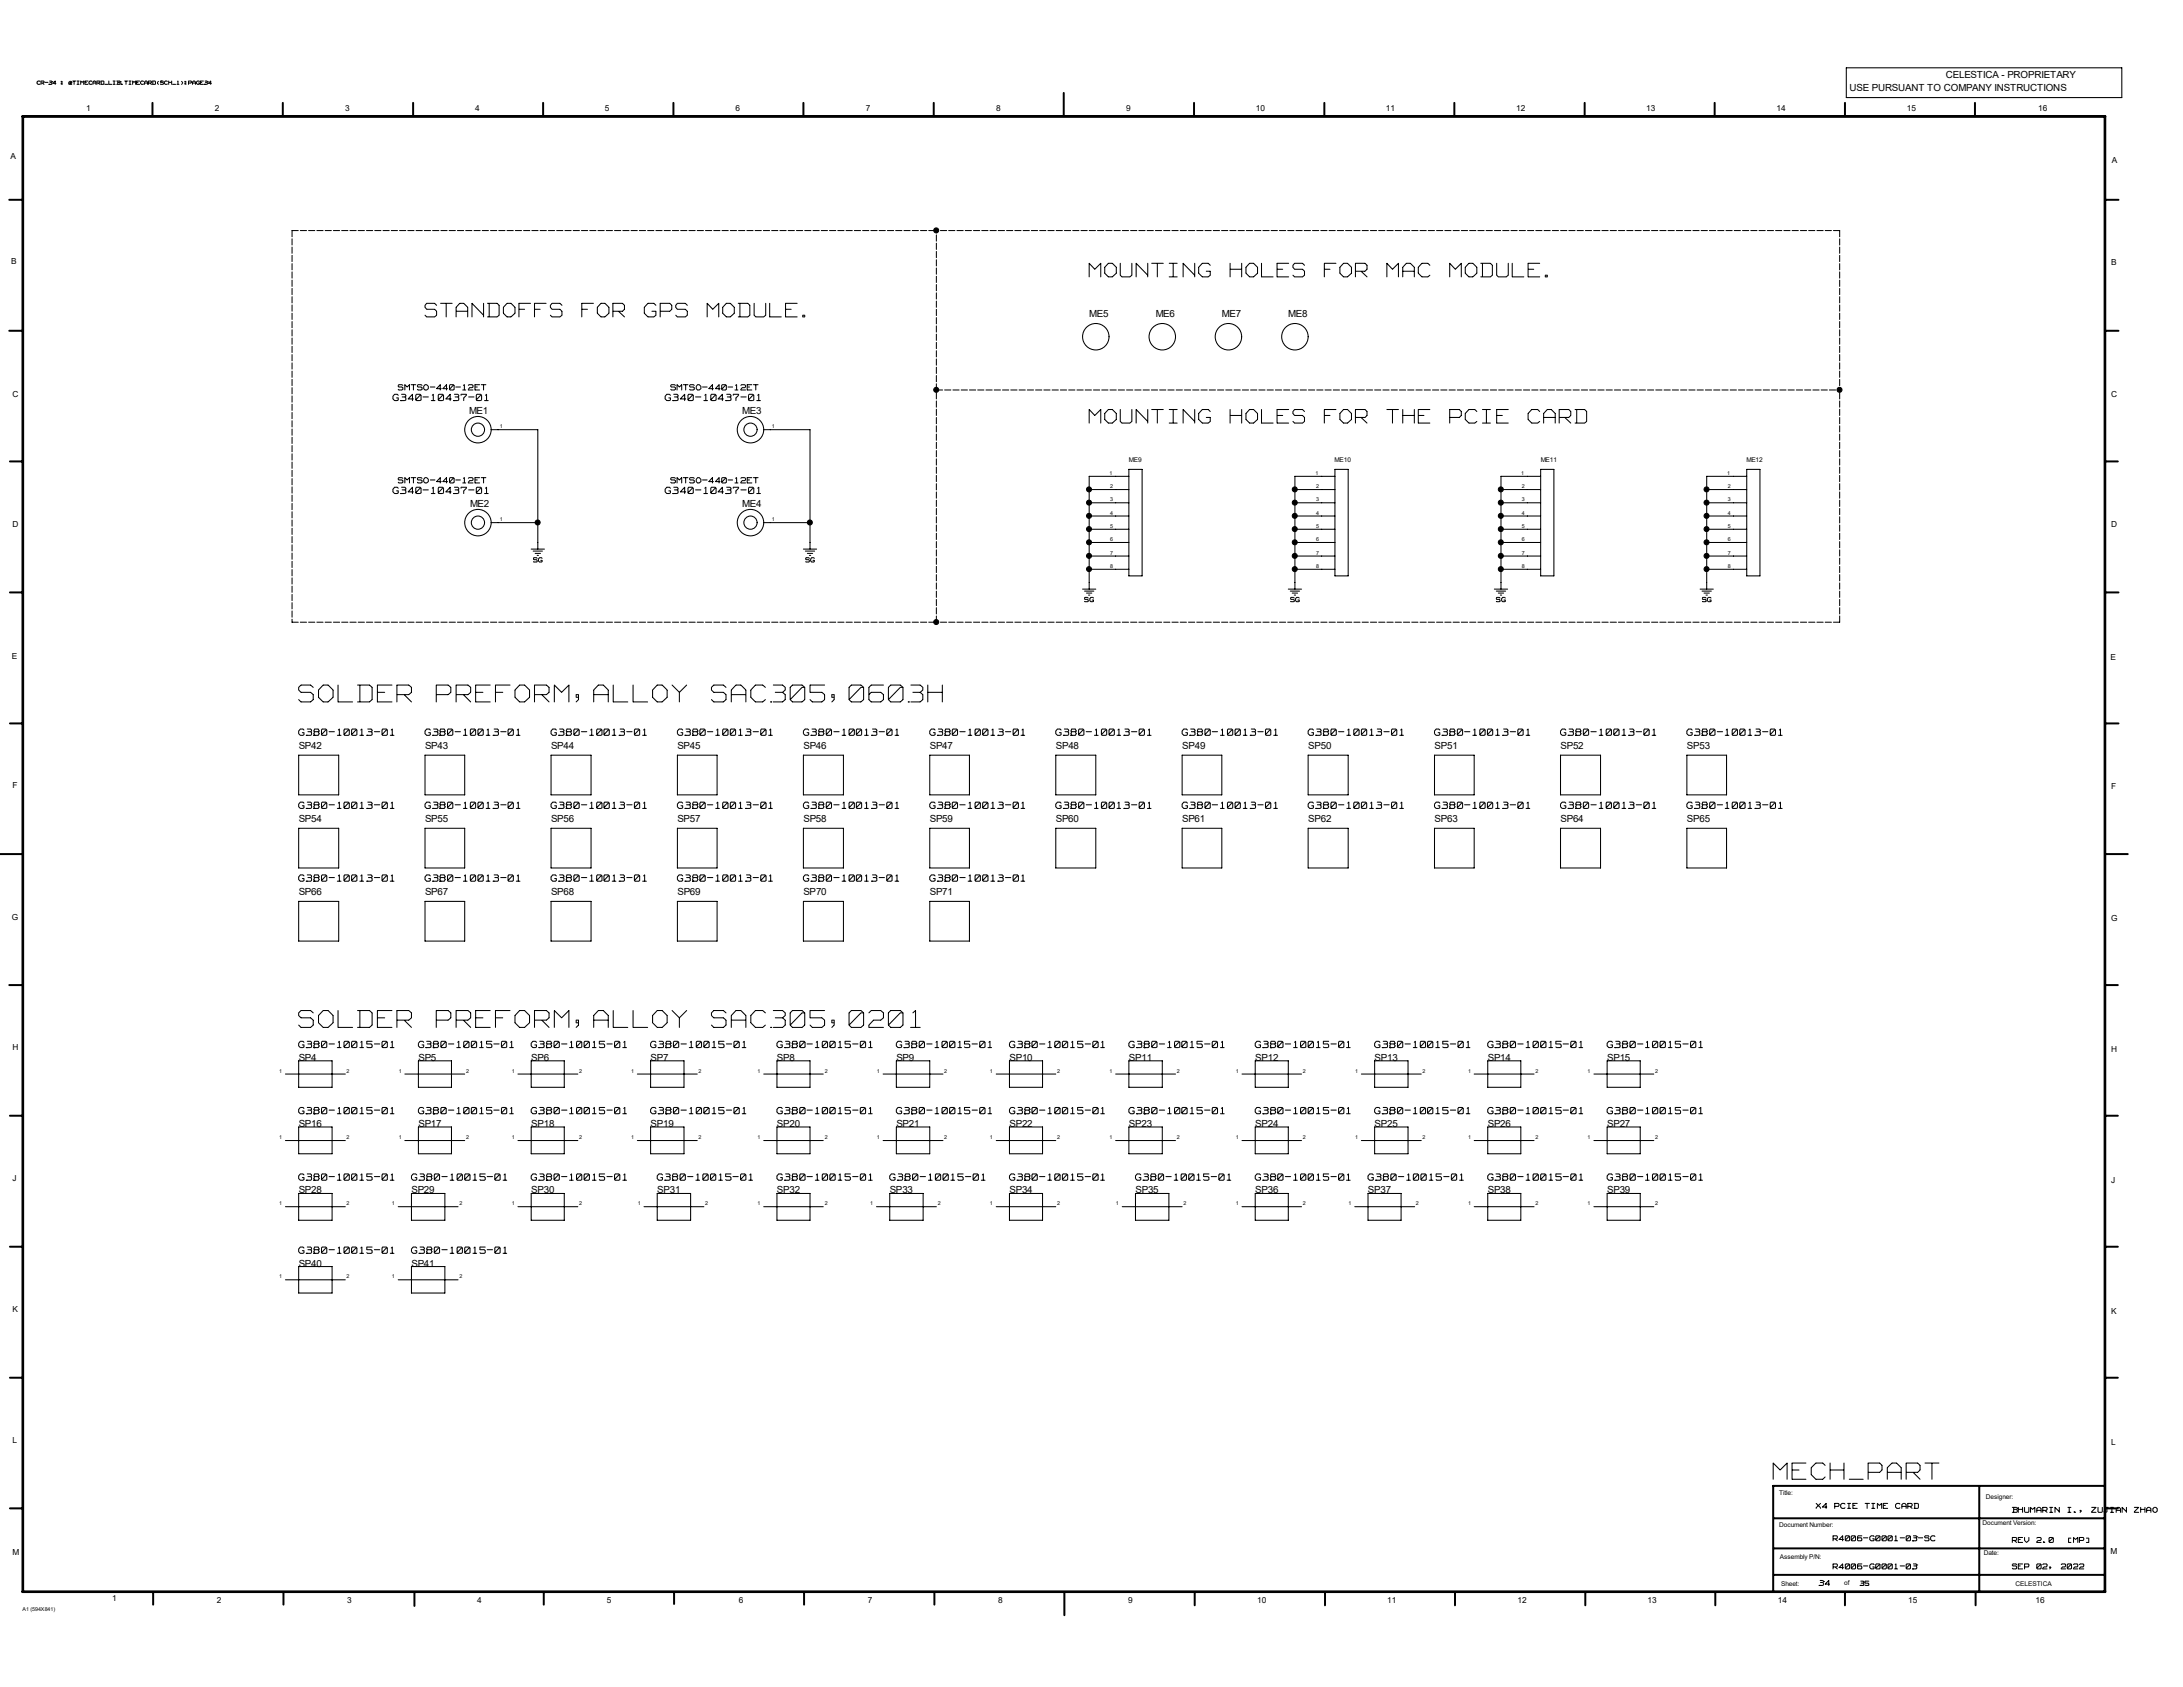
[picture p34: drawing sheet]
<svg xmlns="http://www.w3.org/2000/svg" width="279mm" height="216mm" viewBox="0 0 279 216" stroke-linecap="round" stroke-linejoin="round" font-family="sans-serif">
<defs><g id="words">
<g font-size="4.1" fill="#fff">
<text x="38.2" y="90.3">SOLDER PREFORM,ALLOY SAC305,0603H</text>
<text x="38.2" y="131.9">SOLDER PREFORM,ALLOY SAC305,0201</text>
</g>
<text font-size="4" fill="#fff" x="226.9" y="189.7">MECH_PART</text>
<g font-size="3.3" fill="#fff">
<text x="139.4" y="35.8">MOUNTING HOLES FOR MAC MODULE.</text>
<text x="54.4" y="40.9">STANDOFFS FOR GPS MODULE.</text>
<text x="139.4" y="54.5">MOUNTING HOLES FOR THE PCIE CARD</text>
</g>
<g font-size="1.5" fill="#fff">
<text x="50.3" y="51.4">G340-10437-01</text>
<text x="85.1" y="51.4">G340-10437-01</text>
<text x="50.3" y="63.3">G340-10437-01</text>
<text x="85.1" y="63.3">G340-10437-01</text>
<text x="38.2" y="94.2">G380-10013-01</text>
<text x="54.4" y="94.2">G380-10013-01</text>
<text x="70.5" y="94.2">G380-10013-01</text>
<text x="86.7" y="94.2">G380-10013-01</text>
<text x="102.8" y="94.2">G380-10013-01</text>
<text x="119" y="94.2">G380-10013-01</text>
<text x="135.1" y="94.2">G380-10013-01</text>
<text x="151.3" y="94.2">G380-10013-01</text>
<text x="167.4" y="94.2">G380-10013-01</text>
<text x="183.6" y="94.2">G380-10013-01</text>
<text x="199.7" y="94.2">G380-10013-01</text>
<text x="215.9" y="94.2">G380-10013-01</text>
<text x="38.2" y="103.6">G380-10013-01</text>
<text x="54.4" y="103.6">G380-10013-01</text>
<text x="70.5" y="103.6">G380-10013-01</text>
<text x="86.7" y="103.6">G380-10013-01</text>
<text x="102.8" y="103.6">G380-10013-01</text>
<text x="119" y="103.6">G380-10013-01</text>
<text x="135.1" y="103.6">G380-10013-01</text>
<text x="151.3" y="103.6">G380-10013-01</text>
<text x="167.4" y="103.6">G380-10013-01</text>
<text x="183.6" y="103.6">G380-10013-01</text>
<text x="199.7" y="103.6">G380-10013-01</text>
<text x="215.9" y="103.6">G380-10013-01</text>
<text x="38.2" y="112.9">G380-10013-01</text>
<text x="54.4" y="112.9">G380-10013-01</text>
<text x="70.5" y="112.9">G380-10013-01</text>
<text x="86.7" y="112.9">G380-10013-01</text>
<text x="102.8" y="112.9">G380-10013-01</text>
<text x="119" y="112.9">G380-10013-01</text>
<text x="38.2" y="134.2">G380-10015-01</text>
<text x="53.6" y="134.2">G380-10015-01</text>
<text x="68" y="134.2">G380-10015-01</text>
<text x="83.3" y="134.2">G380-10015-01</text>
<text x="99.4" y="134.2">G380-10015-01</text>
<text x="114.7" y="134.2">G380-10015-01</text>
<text x="129.2" y="134.2">G380-10015-01</text>
<text x="144.5" y="134.2">G380-10015-01</text>
<text x="160.7" y="134.2">G380-10015-01</text>
<text x="175.9" y="134.2">G380-10015-01</text>
<text x="190.4" y="134.2">G380-10015-01</text>
<text x="205.7" y="134.2">G380-10015-01</text>
<text x="38.2" y="142.7">G380-10015-01</text>
<text x="53.6" y="142.7">G380-10015-01</text>
<text x="68" y="142.7">G380-10015-01</text>
<text x="83.3" y="142.7">G380-10015-01</text>
<text x="99.4" y="142.7">G380-10015-01</text>
<text x="114.7" y="142.7">G380-10015-01</text>
<text x="129.2" y="142.7">G380-10015-01</text>
<text x="144.5" y="142.7">G380-10015-01</text>
<text x="160.7" y="142.7">G380-10015-01</text>
<text x="175.9" y="142.7">G380-10015-01</text>
<text x="190.4" y="142.7">G380-10015-01</text>
<text x="205.7" y="142.7">G380-10015-01</text>
<text x="38.2" y="151.2">G380-10015-01</text>
<text x="52.7" y="151.2">G380-10015-01</text>
<text x="68" y="151.2">G380-10015-01</text>
<text x="84.1" y="151.2">G380-10015-01</text>
<text x="99.4" y="151.2">G380-10015-01</text>
<text x="113.9" y="151.2">G380-10015-01</text>
<text x="129.2" y="151.2">G380-10015-01</text>
<text x="145.3" y="151.2">G380-10015-01</text>
<text x="160.7" y="151.2">G380-10015-01</text>
<text x="175.1" y="151.2">G380-10015-01</text>
<text x="190.4" y="151.2">G380-10015-01</text>
<text x="205.7" y="151.2">G380-10015-01</text>
<text x="38.2" y="160.5">G380-10015-01</text>
<text x="52.7" y="160.5">G380-10015-01</text>
</g>
<g font-size="1.3">
<text x="236.7" y="11.6">USE PURSUANT TO COMPANY INSTRUCTIONS</text>
<text x="249" y="9.9">CELESTICA - PROPRIETARY</text>
<text x="139.4" y="40.6">ME5</text>
<text x="147.9" y="40.6">ME6</text>
<text x="156.4" y="40.6">ME7</text>
<text x="164.9" y="40.6">ME8</text>
<text x="60" y="53">ME1</text>
<text x="95" y="53">ME3</text>
<text x="60.2" y="64.9">ME2</text>
<text x="95" y="64.9">ME4</text>
<text x="38.2" y="95.8">SP42</text>
<text x="54.4" y="95.8">SP43</text>
<text x="70.5" y="95.8">SP44</text>
<text x="86.7" y="95.8">SP45</text>
<text x="102.8" y="95.8">SP46</text>
<text x="119" y="95.8">SP47</text>
<text x="135.1" y="95.8">SP48</text>
<text x="151.3" y="95.8">SP49</text>
<text x="167.4" y="95.8">SP50</text>
<text x="183.6" y="95.8">SP51</text>
<text x="199.7" y="95.8">SP52</text>
<text x="215.9" y="95.8">SP53</text>
<text x="38.2" y="105.2">SP54</text>
<text x="54.4" y="105.2">SP55</text>
<text x="70.5" y="105.2">SP56</text>
<text x="86.7" y="105.2">SP57</text>
<text x="102.8" y="105.2">SP58</text>
<text x="119" y="105.2">SP59</text>
<text x="135.1" y="105.2">SP60</text>
<text x="151.3" y="105.2">SP61</text>
<text x="167.4" y="105.2">SP62</text>
<text x="183.6" y="105.2">SP63</text>
<text x="199.7" y="105.2">SP64</text>
<text x="215.9" y="105.2">SP65</text>
<text x="38.2" y="114.5">SP66</text>
<text x="54.4" y="114.5">SP67</text>
<text x="70.5" y="114.5">SP68</text>
<text x="86.7" y="114.5">SP69</text>
<text x="102.8" y="114.5">SP70</text>
<text x="119" y="114.5">SP71</text>
<text x="38.2" y="135.8">SP4</text>
<text x="53.6" y="135.8">SP5</text>
<text x="68" y="135.8">SP6</text>
<text x="83.3" y="135.8">SP7</text>
<text x="99.4" y="135.8">SP8</text>
<text x="114.7" y="135.8">SP9</text>
<text x="129.2" y="135.8">SP10</text>
<text x="144.5" y="135.8">SP11</text>
<text x="160.7" y="135.8">SP12</text>
<text x="175.9" y="135.8">SP13</text>
<text x="190.4" y="135.8">SP14</text>
<text x="205.7" y="135.8">SP15</text>
<text x="38.2" y="144.2">SP16</text>
<text x="53.6" y="144.2">SP17</text>
<text x="68" y="144.2">SP18</text>
<text x="83.3" y="144.2">SP19</text>
<text x="99.4" y="144.2">SP20</text>
<text x="114.7" y="144.2">SP21</text>
<text x="129.2" y="144.2">SP22</text>
<text x="144.5" y="144.2">SP23</text>
<text x="160.7" y="144.2">SP24</text>
<text x="175.9" y="144.2">SP25</text>
<text x="190.4" y="144.2">SP26</text>
<text x="205.7" y="144.2">SP27</text>
<text x="38.2" y="152.7">SP28</text>
<text x="52.7" y="152.7">SP29</text>
<text x="68" y="152.7">SP30</text>
<text x="84.1" y="152.7">SP31</text>
<text x="99.4" y="152.7">SP32</text>
<text x="113.9" y="152.7">SP33</text>
<text x="129.2" y="152.7">SP34</text>
<text x="145.3" y="152.7">SP35</text>
<text x="160.7" y="152.7">SP36</text>
<text x="175.1" y="152.7">SP37</text>
<text x="190.4" y="152.7">SP38</text>
<text x="205.7" y="152.7">SP39</text>
<text x="38.2" y="162.1">SP40</text>
<text x="52.7" y="162.1">SP41</text>
</g>
<g font-size="1.3" fill="#fff">
<text x="51" y="50">SMTSO-440-12ET</text>
<text x="85.9" y="50">SMTSO-440-12ET</text>
<text x="51" y="61.9">SMTSO-440-12ET</text>
<text x="85.9" y="61.9">SMTSO-440-12ET</text>
</g>
<g font-size="1.2" fill="#fff">
<text x="232.5" y="193.2">X4 PCIE TIME CARD</text>
<text x="234.6" y="197.3">R4006-G0001-03-SC</text>
<text x="257.5" y="197.5">REV 2.0</text>
<text x="257.6" y="193.7">BHUMARIN I., ZUJIAN ZHAO</text>
<text x="264.4" y="197.5">[MP]</text>
<text x="232.8" y="203">34</text>
<text x="234.6" y="200.9">R4006-G0001-03</text>
<text x="257.5" y="200.9">SEP 02, 2022</text>
</g>
<g font-size="1.1">
<text x="11" y="14.3">1</text>
<text x="27.5" y="14.3">2</text>
<text x="44.2" y="14.3">3</text>
<text x="60.8" y="14.3">4</text>
<text x="77.4" y="14.3">5</text>
<text x="94.1" y="14.3">6</text>
<text x="110.8" y="14.3">7</text>
<text x="127.5" y="14.3">8</text>
<text x="144.1" y="14.3">9</text>
<text x="160.7" y="14.3">10</text>
<text x="177.4" y="14.3">11</text>
<text x="194.1" y="14.3">12</text>
<text x="210.7" y="14.3">13</text>
<text x="227.4" y="14.3">14</text>
<text x="244.1" y="14.3">15</text>
<text x="260.9" y="14.3">16</text>
<text x="1.4" y="20.4">A</text>
<text x="270.3" y="20.8">A</text>
<text x="1.4" y="33.8">B</text>
<text x="270.2" y="33.9">B</text>
<text x="1.6" y="50.8">C</text>
<text x="270.2" y="50.8">C</text>
<text x="1.6" y="67.4">D</text>
<text x="270.2" y="67.5">D</text>
<text x="1.5" y="84.3">E</text>
<text x="270.1" y="84.4">E</text>
<text x="1.6" y="100.9">F</text>
<text x="270.2" y="101">F</text>
<text x="1.5" y="117.7">G</text>
<text x="270.2" y="117.9">G</text>
<text x="1.6" y="134.4">H</text>
<text x="270.2" y="134.7">H</text>
<text x="1.6" y="151.1">J</text>
<text x="270.2" y="151.4">J</text>
<text x="1.6" y="167.9">K</text>
<text x="270.2" y="168.1">K</text>
<text x="1.6" y="184.6">L</text>
<text x="270.2" y="184.9">L</text>
<text x="1.6" y="199">M</text>
<text x="270.1" y="198.8">M</text>
<text x="14.4" y="204.9">1</text>
<text x="27.8" y="205.2">2</text>
<text x="44.4" y="205.2">3</text>
<text x="61.1" y="205.1">4</text>
<text x="77.7" y="205.1">5</text>
<text x="94.6" y="205.1">6</text>
<text x="111.1" y="205.1">7</text>
<text x="127.8" y="205.1">8</text>
<text x="144.4" y="205.2">9</text>
<text x="160.9" y="205.2">10</text>
<text x="177.5" y="205.2">11</text>
<text x="194.2" y="205.2">12</text>
<text x="210.9" y="205.2">13</text>
<text x="227.5" y="205.2">14</text>
<text x="244.2" y="205.2">15</text>
<text x="260.5" y="205.1">16</text>
</g>
<g font-size="1" fill="#fff">
<text x="68.3" y="72">SG</text>
<text x="103.1" y="72">SG</text>
<text x="138.8" y="77">SG</text>
<text x="165.2" y="77">SG</text>
<text x="191.5" y="77">SG</text>
<text x="217.9" y="77">SG</text>
<text x="238.1" y="202.9">35</text>
</g>
<g font-size=".8" fill="#fff">
<text x="4.7" y="10.9">CR-34</text>
<text x="7.8" y="10.9">:</text>
<text x="8.8" y="10.9">@TIMECARD_LIB.TIMECARD(SCH_1):PAGE34</text>
</g>
<g font-size=".8">
<text x="144.5" y="59.2">ME9</text>
<text x="170.8" y="59.2">ME10</text>
<text x="197.2" y="59.2">ME11</text>
<text x="223.5" y="59.2">ME12</text>
<text x="227.7" y="191.4">Title:</text>
<text x="254.2" y="191.8">Designer:</text>
<text x="227.7" y="195.5">Document Number:</text>
<text x="253.7" y="195.2">Document Version:</text>
<text x="227.8" y="199.5">Assembly P/N:</text>
<text x="228" y="202.9">Sheet:</text>
<text x="236.1" y="202.9">of</text>
<text x="253.9" y="199.1">Date:</text>
<text x="258" y="203">CELESTICA</text>
</g>
<g font-size=".7">
<text x="64" y="54.8">1</text>
<text x="98.8" y="54.8">1</text>
<text x="142" y="60.8">1</text>
<text x="142.1" y="62.5">2</text>
<text x="142.1" y="64.2">3</text>
<text x="142.1" y="65.9">4</text>
<text x="168.4" y="60.8">1</text>
<text x="168.4" y="62.5">2</text>
<text x="168.4" y="64.2">3</text>
<text x="168.4" y="65.9">4</text>
<text x="194.7" y="60.8">1</text>
<text x="194.8" y="62.5">2</text>
<text x="194.8" y="64.2">3</text>
<text x="194.8" y="65.9">4</text>
<text x="221.1" y="60.8">1</text>
<text x="221.1" y="62.5">2</text>
<text x="221.1" y="64.2">3</text>
<text x="221.1" y="65.9">4</text>
<text x="64" y="66.7">1</text>
<text x="98.8" y="66.7">1</text>
<text x="142.1" y="67.6">5</text>
<text x="142.1" y="69.3">6</text>
<text x="142.1" y="71">7</text>
<text x="168.4" y="71">7</text>
<text x="168.4" y="69.3">6</text>
<text x="168.4" y="67.6">5</text>
<text x="194.8" y="67.6">5</text>
<text x="194.8" y="69.3">6</text>
<text x="194.8" y="71">7</text>
<text x="221.1" y="71">7</text>
<text x="221.1" y="69.3">6</text>
<text x="221.1" y="67.6">5</text>
<text x="142.1" y="72.7">8</text>
<text x="168.4" y="72.7">8</text>
<text x="194.8" y="72.7">8</text>
<text x="221.1" y="72.7">8</text>
<text x="35.7" y="137.3">1</text>
<text x="44.4" y="137.3">2</text>
<text x="51.1" y="137.3">1</text>
<text x="59.6" y="137.3">2</text>
<text x="65.5" y="137.3">1</text>
<text x="74.1" y="137.3">2</text>
<text x="80.8" y="137.3">1</text>
<text x="89.4" y="137.3">2</text>
<text x="96.9" y="137.3">1</text>
<text x="105.6" y="137.3">2</text>
<text x="112.2" y="137.3">1</text>
<text x="120.9" y="137.3">2</text>
<text x="126.7" y="137.3">1</text>
<text x="135.3" y="137.3">2</text>
<text x="142" y="137.3">1</text>
<text x="150.6" y="137.3">2</text>
<text x="158.2" y="137.3">1</text>
<text x="166.8" y="137.3">2</text>
<text x="173.4" y="137.3">1</text>
<text x="182.1" y="137.3">2</text>
<text x="187.9" y="137.3">1</text>
<text x="196.5" y="137.3">2</text>
<text x="203.2" y="137.3">1</text>
<text x="211.8" y="137.3">2</text>
<text x="35.7" y="145.8">1</text>
<text x="44.4" y="145.8">2</text>
<text x="51.1" y="145.8">1</text>
<text x="59.6" y="145.8">2</text>
<text x="65.5" y="145.8">1</text>
<text x="74.1" y="145.8">2</text>
<text x="80.8" y="145.8">1</text>
<text x="89.4" y="145.8">2</text>
<text x="96.9" y="145.8">1</text>
<text x="105.6" y="145.8">2</text>
<text x="112.2" y="145.8">1</text>
<text x="120.9" y="145.8">2</text>
<text x="126.7" y="145.8">1</text>
<text x="135.3" y="145.8">2</text>
<text x="142" y="145.8">1</text>
<text x="150.6" y="145.8">2</text>
<text x="158.2" y="145.8">1</text>
<text x="166.8" y="145.8">2</text>
<text x="173.4" y="145.8">1</text>
<text x="182.1" y="145.8">2</text>
<text x="187.9" y="145.8">1</text>
<text x="196.5" y="145.8">2</text>
<text x="203.2" y="145.8">1</text>
<text x="211.8" y="145.8">2</text>
<text x="35.7" y="154.3">1</text>
<text x="44.4" y="154.3">2</text>
<text x="50.2" y="154.3">1</text>
<text x="58.8" y="154.3">2</text>
<text x="65.5" y="154.3">1</text>
<text x="74.1" y="154.3">2</text>
<text x="81.6" y="154.3">1</text>
<text x="90.3" y="154.3">2</text>
<text x="96.9" y="154.3">1</text>
<text x="105.6" y="154.3">2</text>
<text x="111.4" y="154.3">1</text>
<text x="120" y="154.3">2</text>
<text x="126.7" y="154.3">1</text>
<text x="135.3" y="154.3">2</text>
<text x="142.8" y="154.3">1</text>
<text x="151.5" y="154.3">2</text>
<text x="158.2" y="154.3">1</text>
<text x="166.8" y="154.3">2</text>
<text x="172.6" y="154.3">1</text>
<text x="181.2" y="154.3">2</text>
<text x="187.9" y="154.3">1</text>
<text x="196.5" y="154.3">2</text>
<text x="203.2" y="154.3">1</text>
<text x="211.8" y="154.3">2</text>
<text x="35.7" y="163.6">1</text>
<text x="44.4" y="163.6">2</text>
<text x="50.2" y="163.6">1</text>
<text x="58.8" y="163.6">2</text>
<text x="2.9" y="206.2">A1 (594X841)</text>
</g>
</g></defs>
<g fill="none" stroke="#000" stroke-width=".25">
<path d="M2.9 14.9h266.6M2.9 14.9h266.6v188.9h-266.6zM3 14.9v188.9M19.5 13.2v1.7M36.2 13.2v1.7M52.9 13.2v1.7M69.5 13.2v1.7M86.2 13.2v1.7M102.8 13.2v1.7M119.5 13.2v1.7M136.1 11.9v3M152.8 13.2v1.7"/>
<path d="M169.5 13.2v1.7M186.1 13.2v1.7M202.8 13.2v1.7M219.5 13.2v1.7M236.1 13.2v1.7M252.8 13.2v1.7M269.4 14.9v188.9M1.2 25.6h1.7M269.5 25.6h1.6M1.2 42.3h1.7M1.3 59.1h1.6M269.5 59.1h1.6"/>
<path d="M269.5 42.3h1.6M1.3 75.8h1.6M269.5 75.8h1.6M1.3 92.6h1.6M269.5 92.6h1.6M0 109.3h2.9M269.5 109.3h2.8M1.2 126.1h1.7M269.5 126.1h1.6M1.3 142.8h1.6M1.3 159.6h1.6M269.5 142.8h1.6"/>
<path d="M269.5 159.6h1.6M1.3 176.3h1.6M269.5 176.3h1.6M1.3 193h1.6M227 198.2h42.4M227 194.3h42.4M253.3 190.2v13.5M269.3 190.2h-42.4v13.5M269.5 193h1.6M2.9 203.7h266.6M19.6 203.8v1.6M36.3 203.8v1.6"/>
<path d="M53 203.8v1.7M69.6 203.8v1.6M86.3 203.8v1.5M102.9 203.8v1.6M119.6 203.8v1.6M136.2 203.8v2.9M152.9 203.8v1.6M169.6 203.8v1.6M186.2 203.8v1.6M202.9 203.8v1.6M219.5 203.8v1.6M227 201.5h42.4"/>
<path d="M236.1 203.8v1.6M252.9 203.8v1.6"/>
</g>
<path d="M37.4 29.5h82.4M37.4 29.5v50.1M235.5 29.5v20.4M235.5 29.5h-115.7M119.8 49.9h115.7M119.8 49.9v-20.4M37.4 79.6h82.4M119.8 79.6v-29.7M235.5 79.6v-29.7M235.5 79.6h-115.7" fill="none" stroke="#000" stroke-width=".13" stroke-dasharray=".8 .3"/>
<g fill="none" stroke="#000" stroke-width=".13">
<path d="M4.7 10.7l.2 .1M4.7 10.5v.1M4.9 10.4l-.2 .1M4.9 10.8h.1M4.9 10.4h.1M5 10.4h.1M5.1 10.8h-.1M5.2 10.4h.3M5.2 10.4v.4M5.3 10.6h.2M5.5 10.7l.1 .1M5.5 10.4h.1"/>
<path d="M5.6 10.5l-.1 .1M5.6 10.5h.1M5.8 10.5h.3M6.3 10.8h.1M6.3 10.8h.2M6.3 10.4h.2M6.4 10.5h.1M6.6 10.4h.1M6.6 10.6h.1M6.6 10.5h.1M6.6 10.7h.1M6.6 10.8h.1"/>
<path d="M6.8 10.7h.4M7.1 10.4v.4M7.1 10.4l-.3 .3M7.8 10.7h.1M7.8 10.4h.1M7.8 10.5h.1M7.8 10.7v.1M7.9 10.5h.1M7.9 10.8h.1M7.9 10.4v.1M7.9 10.7v.1M8.8 10.6v.1"/>
<path d="M8.8 10.8h.1M8.9 10.8h.3M8.9 10.5h-.1M8.9 10.7h.1M8.9 10.4h.2M9 10.7h.1M9 10.5l-.1 .1M9 10.5h.1M9.1 10.5v.1M9.1 10.4l.1 .1M9.2 10.6l-.1 .1M9.2 10.5v.1"/>
<path d="M9.3 10.4h.4M9.5 10.4v.4M9.9 10.8h.2M9.9 10.4h.2M10 10.4v.4M10.3 10.4l.2 .1M10.3 10.4v.4M10.7 10.4l-.2 .1M10.7 10.4v.4M10.9 10.4h.4M10.9 10.4v.4M10.9 10.8h.4"/>
<path d="M10.9 10.5h.1M11.4 10.5v.1M11.4 10.7l.1 .1M11.5 10.4l-.1 .1M11.6 10.8h.1M11.6 10.4h.1M11.7 10.4h.1M11.8 10.8h-.1M11.9 10.5v.3M11.9 10.6h.3M12 10.4l-.1 .1M12.1 10.4h.1"/>
<path d="M12.1 10.4l.2 .1M12.3 10.5v.3M12.4 10.4h.3M12.4 10.4v.4M12.4 10.6h.3M12.6 10.7l.2 .1M12.7 10.4h.1M12.8 10.5l-.1 .1M12.8 10.5h.1M12.9 10.8h.3M12.9 10.4h.3M13 10.4v.4"/>
<path d="M13.2 10.4h.1M13.3 10.5v.2M13.3 10.8h-.1M13.4 10.8h.4M13.9 10.4v.4M14 10.8h.3M14.5 10.8h.2M14.5 10.4h.2M14.6 10.4v.4M14.9 10.8h.4M14.9 10.4h.4M15.1 10.4v.4"/>
<path d="M15.1 10.5h.2M15.3 10.4h.1M15.3 10.5l.1 .1M15.4 10.5h.1M15.4 10.7h.1M15.4 10.8h-.1M15.5 10.8h.1M15.6 10.8h.1M16 10.4h.3M16.1 10.4v.4M16.5 10.8h.3M16.5 10.4h.3"/>
<path d="M16.6 10.4v.4M17 10.4l.1 .1M17 10.4v.4M17.4 10.4l-.3 .1M17.4 10.4v.4M17.5 10.4h.4M17.5 10.4v.4M17.5 10.8h.4M17.5 10.5h.2M18 10.5v.1M18 10.7l.1 .1M18.1 10.4l-.1 .1"/>
<path d="M18.2 10.8h.1M18.2 10.4h.1M18.3 10.4h.1M18.4 10.8h-.1M18.5 10.5v.3M18.5 10.6h.3M18.6 10.4l-.1 .1M18.7 10.4h.1M18.8 10.4l.1 .1M18.9 10.5v.3M19 10.4h.3M19 10.4v.4"/>
<path d="M19 10.6h.3M19.2 10.7l.2 .1M19.3 10.4h.1M19.4 10.5l-.1 .1M19.4 10.5h.1M19.5 10.8h.3M19.5 10.4h.3M19.6 10.4v.4M19.8 10.4h.1M19.9 10.5v.2M19.9 10.8h-.1M20.2 10.7l.1 .1"/>
<path d="M20.2 10.6h.1M20.3 10.4l-.1 .1M20.5 10.4v.1M20.5 10.5h.1M20.5 10.8h.1M20.6 10.4h.1M20.6 10.8h.2M20.6 10.5h.2M20.6 10.4h.2M20.8 10.5l.1 .1M20.8 10.4h.1M20.9 10.7h.1"/>
<path d="M20.9 10.8h-.1M21 10.7l.2 .1M21 10.5v.1M21.2 10.4l-.2 .1M21.2 10.8h.1M21.2 10.4h.1M21.3 10.4h.1M21.4 10.8h-.1M21.6 10.4v.4M21.6 10.5h.3M22 10.4v.4M22.1 10.8h.4"/>
<path d="M22.6 10.8h.3M22.8 10.4v.4M22.8 10.4h-.1M23.2 10.4l.1 .1M23.3 10.7l-.1 .1M23.4 10.5v.2M23.7 10.7h.1M23.7 10.4h.1M23.7 10.5h.1M23.7 10.7v.1M23.7 10.8h.1M23.7 10.4v.1"/>
<path d="M24.1 10.4h.3M24.1 10.4v.4M24.2 10.6h.2M24.4 10.4h.1M24.5 10.5l-.1 .1M24.5 10.5h.1M24.6 10.5v.3M24.7 10.6h.3M24.8 10.4l-.2 .1M24.8 10.4h.1M24.9 10.4l.1 .1M25 10.5v.3"/>
<path d="M25.1 10.5v.1M25.1 10.7l.2 .1M25.3 10.4l-.2 .1M25.3 10.8h.1M25.3 10.4h.1M25.4 10.6h.1M25.4 10.4h.1M25.5 10.8h-.1M25.5 10.6v.1M25.7 10.4h.3M25.7 10.4v.4M25.7 10.8h.3"/>
<path d="M25.7 10.5h.1M26.2 10.8h.1M26.2 10.8h.2M26.2 10.4h.2M26.3 10.5h.1M26.5 10.4h.1M26.5 10.6h.1M26.5 10.5h.1M26.5 10.7h.1M26.5 10.8h.1M26.7 10.7h.4M27 10.4v.4"/>
<path d="M27 10.4l-.3 .3M236.3 8.7h35.3v3.8h-35.3zM54.4 39.1v.2M54.4 39.3l.2 .3M54.6 38.8l-.2 .2M54.7 39.6h.9M54.7 38.8h.9M55.6 39.6l.3 .2M55.6 38.8l.3 .3M55.9 39.9v.4M56.4 38.8h1.5M57.1 38.9v1.7"/>
<path d="M58.4 39.4v1.2M58.4 39.8h1.4M58.8 38.8l-.4 .5M58.9 38.8h.4M59.4 38.8l.5 .5M59.9 39.4v1.2M60.4 38.8l1.4 1.5M60.4 38.9v1.7M61.9 38.8v1.8M62.4 38.8h1.2M62.6 38.9v1.6M63.6 38.8l.3 .3"/>
<path d="M63.9 39.1v1.2M64.4 39.4v.6M64.9 38.8l-.5 .5M64.9 38.8h.5M65.4 38.8l.5 .5M65.9 39.4v.6M66.4 38.8h1.5M66.4 38.9v1.7M66.5 39.6h.6M68.4 38.9v1.7M68.4 38.8h1.5M68.5 39.6h.6"/>
<path d="M70.4 39.1v.2M70.4 39.3l.3 .3M70.7 38.8l-.2 .2M70.7 39.6h.9M70.7 38.8h.9M71.7 38.8l.2 .3M71.7 39.6l.2 .2M71.9 39.9v.4M74.5 38.9v1.7M74.5 38.8h1.4M74.5 39.6h.7M76.5 39.4v.6"/>
<path d="M76.9 38.8l-.4 .5M77 38.8h.4M77.4 38.8l.5 .5M77.9 39.4v.6M78.4 38.8h1.2M78.4 38.9v1.7M78.5 39.8h1.1M79.2 39.9l.7 .7M79.7 38.8l.2 .3M79.9 39.1v.4M79.9 39.6l-.2 .2M82.5 39.4v.6"/>
<path d="M82.9 38.8l-.4 .5M83 38.8h.7M83.4 39.8h.5M83.7 38.8l.2 .3M83.9 39.8v.5M84.5 38.8h1.2M84.5 38.9v1.7M84.5 39.8h1.2M85.7 38.8l.3 .3M86 39.6l-.3 .2M86 39.1v.4M86.5 39.1v.2"/>
<path d="M86.5 39.3l.2 .3M86.7 38.8l-.2 .2M86.7 39.6h1M86.7 38.8h1M87.7 38.8l.3 .3M87.7 39.6l.3 .2M88 39.9v.4M90.5 38.8l.7 .7M90.5 38.9v1.7M92 38.9v1.7M92 38.8l-.8 .8M92.5 39.4v.6"/>
<path d="M93 38.8l-.5 .5M93 38.8h.4M93.5 38.8l.5 .5M94 39.4v.6M94.5 38.8h1.2M94.7 38.9v1.6M95.7 38.8l.3 .3M96 39.1v1.2M96.5 38.8v1.5M98 38.8v1.5M98.5 38.8v1.8M100.5 38.8h1.5"/>
<path d="M100.5 38.9v1.7M100.6 39.6h.7M139.4 33.7v1.7M139.4 33.7l.7 .7M140.9 33.7v1.7M140.9 33.7l-.8 .8M141.4 34.2v.7M141.4 35l.5 .4M141.9 33.7l-.5 .5M141.9 35.4h.4M141.9 33.7h.4M142.4 33.7l.5 .5"/>
<path d="M142.9 34.2v.7M142.9 35l-.5 .4M143.4 35.2l.2 .2M143.4 33.7v1.5M143.6 35.4h1M144.9 35.2l-.3 .2M144.9 33.7v1.5M145.4 33.7v1.7M145.4 33.7l1.5 1.5M146.9 33.7v1.7M147.4 33.7h1.5M148.1 33.7v1.7"/>
<path d="M149.6 35.4h1.1M149.6 33.7h1.1M150.2 33.7v1.7M151.4 33.7v1.7M151.4 33.7l1.5 1.5M152.9 33.7v1.7M153.4 34.2v.7M153.4 35l.5 .4M153.9 33.7l-.5 .5M153.9 35.4h.7M153.9 33.7h.7M154.4 34.7h.5"/>
<path d="M154.6 33.7l.3 .3M154.9 35.2l-.3 .2M154.9 34.7v.5M157.4 33.7v1.7M157.5 34.5h1.4M158.9 33.7v1.7M159.5 34.2v.7M159.5 35l.4 .4M159.9 33.7l-.4 .5M160 35.4h.4M160 33.7h.4M160.4 33.7l.6 .5"/>
<path d="M161 34.2v.7M161 35l-.6 .4M161.5 33.7v1.7M161.5 35.4h1.4M163.4 33.7v1.7M163.4 33.7h1.5M163.5 35.4h1.4M163.5 34.5h.7M165.5 34v.2M165.5 34.2l.2 .3M165.5 35.2l.2 .2M165.7 33.7l-.2 .2"/>
<path d="M165.7 35.4h1M165.7 34.5h1M165.7 33.7h1M166.7 33.7l.3 .3M166.7 34.5l.3 .2M167 35.2l-.3 .2M167 34.8v.4M169.5 33.7v1.7M169.5 33.7h1.5M169.5 34.5h.7M171.5 34.2v.7M171.5 35l.5 .4"/>
<path d="M172 33.7l-.5 .5M172 35.4h.4M172 33.7h.4M172.5 33.7l.5 .5M173 34.2v.7M173 35l-.5 .4M173.5 33.7v1.7M173.5 33.7h1.2M173.5 34.7h1.2M174.2 34.8l.8 .6M174.7 33.7l.3 .3M175 34v.4"/>
<path d="M175 34.5l-.3 .2M177.5 33.7l.7 .7M177.5 33.7v1.7M179 33.7v1.7M179 33.7l-.8 .8M179.5 34.2v1.2M179.6 34.7h1.4M180 33.7l-.5 .5M180 33.7h.5M180.5 33.7l.5 .5M181 34.2v1.2M181.5 34.2v.7"/>
<path d="M181.5 35l.5 .4M182 33.7l-.5 .5M182 35.4h.7M182 33.7h.7M182.8 33.7l.2 .3M183 35.2l-.2 .2M185.5 33.7v1.7M185.5 33.7l.7 .7M187 33.7v1.7M187 33.7l-.7 .8M187.5 34.2v.7M187.5 35l.5 .4"/>
<path d="M188 33.7l-.5 .5M188 35.4h.5M188 33.7h.5M188.5 33.7l.5 .5M189 34.2v.7M189 35l-.5 .4M189.5 35.4h1.2M189.5 33.7h1.2M189.7 33.7v1.7M190.8 33.7l.2 .3M191 35.2l-.2 .2M191 34v1.2"/>
<path d="M191.6 33.7v1.5M191.6 35.2l.2 .2M191.8 35.4h.9M193 35.2l-.2 .2M193 33.7v1.5M193.5 33.7v1.7M193.6 35.4h1.4M195.6 33.7v1.7M195.6 33.7h1.5M195.6 35.4h1.5M195.6 34.5h.7M197.8 35.2h.2"/>
<path d="M197.8 35.3v.1M197.8 35.4h.2M198 35.2v.2M50.3 50.8v.2M50.3 51.1l.2 .2M50.5 50.5l-.2 .2M50.5 50.5h.3M50.5 51.3h.3M50.8 50.9h.1M50.8 50.5l.2 .1M51 51.2l-.2 .1M51 49.3v.1"/>
<path d="M51 50.9v.2M51 49.4l.1 .1M51 49.8l.1 .1M51.1 49.2l-.1 .1M51.1 49.5h.3M51.1 49.2h.3M51.1 49.9h.3M51.3 51.3h.1M51.4 50.5h.4M51.4 51.3h.4M51.4 49.2l.2 .1M51.4 49.5l.2 .1"/>
<path d="M51.5 50.8h.3M51.6 49.7v.1M51.6 49.8l-.2 .1M51.8 50.5l.1 .1M51.8 49.2l.3 .3M51.8 49.3v.6M51.9 50.8v.1M51.9 50.6v.1M51.9 51v.1M51.9 51.2l-.1 .1M51.9 50.7l-.1 .1M52.3 51.1h.6"/>
<path d="M52.4 49.3v.6M52.4 49.2l-.3 .3M52.6 49.2h.6M52.8 50.5v.8M52.8 50.5l-.6 .6M52.9 49.3v.6M53.2 51.2l.1 .1M53.2 50.6v.5M53.3 50.5l-.1 .1M53.3 50.5h.4M53.3 51.3h.4M53.4 49.3v.1"/>
<path d="M53.4 49.4l.1 .1M53.4 49.8l.1 .1M53.5 49.2v.1M53.6 49.5h.2M53.6 49.2h.2M53.6 49.9h.2M53.7 50.6l-.4 .5M53.8 50.6h.1M53.8 50.5l.1 .1M53.9 51.2l-.1 .1M53.9 49.2l.1 .1M53.9 49.5l.1 .1"/>
<path d="M53.9 50.6v.5M54 49.7v.1M54 49.8l-.1 .1M54.1 50.8h.7M54.2 49.5v.2M54.2 49.7l.2 .2M54.4 49.2l-.2 .2M54.4 40.3l.2 .3M54.4 49.2h.2M54.4 49.9h.2M54.6 49.2l.2 .2M54.7 40.6h.9"/>
<path d="M54.8 49.5v.2M54.8 49.7l-.2 .2M55.1 49.5h.6M55.2 51.3h.5M55.5 50.5l-.2 .1M55.5 50.5v.7M55.9 40.3l-.3 .3M55.9 49.7h.6M56.1 51.2l.1 .1M56.1 50.6v.5M56.2 50.5l-.1 .1M56.2 50.5h.4"/>
<path d="M56.2 51.3h.4M56.3 49.3v.6M56.3 49.2l-.4 .5M56.6 50.6l-.5 .5M56.6 50.6h.1M56.6 50.5l.2 .1M56.7 49.7h.6M56.8 51.2l-.2 .1M56.8 50.6v.5M57.1 51.1h.6M57.1 49.3v.6M57.1 49.2l-.4 .5"/>
<path d="M57.5 49.8l.1 .1M57.5 49.4v.4M57.6 49.2l-.1 .1M57.6 50.5v.8M57.6 50.5l-.5 .6M57.7 49.2h.3M57.7 49.9h.3M58 49.4l-.4 .4M58 49.3h.1M58 49.2l.1 .1M58 51.3h.1M58.1 49.8l-.1 .1"/>
<path d="M58.1 49.4v.4M58.2 50.5h.3M58.2 51.3h.3M58.3 50.8h.2M58.3 49.5h.6M58.6 50.5l.1 .1M58.6 50.8l.1 .1M58.7 50.6v.1M58.7 51v.1M58.7 51.2l-.1 .1M58.7 50.7l-.1 .1M59 50.5v.1"/>
<path d="M59.1 50.5h.5M59.2 49.9h.4M59.4 51v.3M59.4 49.2l-.1 .1M59.4 49.3v.6M59.6 50.6l-.2 .3M59.7 50.5v.1M59.9 49.9h.1M60 50.8h.7M60 49.9h.5M60 49.2l-.1 .1M60.1 49.2h.3"/>
<path d="M60.1 49.6l-.2 .2M60.2 49.6h.2M60.4 49.2l.1 .1M60.5 49.4v.1M60.5 49.5l-.1 .1M60.8 49.2h.6M60.8 49.3v.6M60.8 49.5h.3M60.8 49.9h.6M61 51.2v.1M61 50.6v.5M61 50.5v.1"/>
<path d="M61.1 50.5h.4M61.1 51.3h.4M61.5 50.6l-.5 .5M61.5 50.6h.1M61.5 50.5l.1 .1M61.6 49.2h.6M61.6 51.2l-.1 .1M61.6 50.6v.5M61.9 49.3v.6M62 51.3h.5M62.3 50.5v.7M62.3 50.5l-.2 .1"/>
<path d="M62.4 40.6h1.2M62.9 55h5.9v15.3M63.9 40.3l-.3 .3M64.4 40.1l.5 .5M64.9 40.6h.5M65.9 40.1l-.5 .5M70.4 40.3l.3 .3M70.7 40.6h.9M71.9 40.3l-.2 .3M76.5 40.1l.4 .5M77 40.6h.4M77.9 40.1l-.5 .5"/>
<path d="M82.5 40.1l.4 .5M83 40.6h.7M83.9 40.3l-.2 .3M85.1 50.8v.2M85.1 51.1l.2 .2M85.3 50.5l-.2 .2M85.4 50.5h.2M85.4 51.3h.2M85.6 50.9h.2M85.7 50.5l.1 .1M85.8 51.2l-.1 .1M85.8 50.9v.2"/>
<path d="M85.9 49.3v.1M85.9 49.4v.1M85.9 49.8v.1M85.9 49.2v.1M86 49.5h.3M86 49.2h.3M86 49.9h.3M86.1 51.3h.1M86.2 50.5h.4M86.2 51.3h.4M86.3 50.8h.3M86.3 49.2l.1 .1"/>
<path d="M86.3 49.5l.1 .1M86.4 49.7v.1M86.4 49.8l-.1 .1M86.5 40.3l.2 .3M86.7 49.2l.2 .3M86.7 50.5l.1 .1M86.7 49.3v.6M86.7 50.8l.1 .1M86.7 40.6h1M86.8 50.6v.1M86.8 51v.1M86.8 51.2l-.1 .1"/>
<path d="M86.8 50.7l-.1 .1M87.1 51.1h.7M87.2 49.3v.6M87.2 49.2l-.2 .3M87.5 49.2h.6M87.6 50.5v.8M87.6 50.5l-.5 .6M87.8 49.3v.6M88 40.3l-.3 .3M88.1 51.2v.1M88.1 50.6v.5M88.1 50.5v.1"/>
<path d="M88.2 50.5h.4M88.2 51.3h.4M88.3 49.8v.1M88.3 49.3v.1M88.3 49.4v.1M88.3 49.2v.1M88.4 49.5h.3M88.4 49.2h.3M88.4 49.9h.3M88.6 50.6l-.5 .5M88.6 50.6h.1M88.6 50.5l.1 .1"/>
<path d="M88.7 51.2l-.1 .1M88.7 49.2l.2 .1M88.7 49.5l.2 .1M88.7 50.6v.5M88.9 49.8l-.2 .1M88.9 49.7v.1M89 50.8h.7M89.1 49.5v.2M89.1 49.7l.2 .2M89.3 49.2l-.2 .2M89.3 49.2h.2M89.3 49.9h.2"/>
<path d="M89.5 49.2l.2 .2M89.7 49.5v.2M89.7 49.7l-.2 .2M89.9 49.5h.6M90.1 51.3h.5M90.3 50.5l-.1 .1M90.3 50.5v.7M90.8 49.7h.5M91 51.2l.1 .1M91 50.6v.5M91.1 50.5l-.1 .1M91.1 50.5h.4"/>
<path d="M91.1 51.3h.4M91.2 49.3v.6M91.2 49.2l-.5 .5M91.5 50.6l-.5 .5M91.5 50.6h.1M91.5 50.5l.2 .1M91.6 49.7h.6M91.7 51.2l-.2 .1M91.7 50.6v.5M91.9 51.1h.7M92 49.3v.6M92 49.2l-.4 .5"/>
<path d="M92.4 49.8l.1 .1M92.4 49.4v.4M92.5 49.2l-.1 .1M92.5 50.5v.8M92.5 50.5l-.6 .6M92.5 49.2h.3M92.5 49.9h.3M92.5 40.1l.5 .5M92.8 49.4l-.4 .4M92.8 49.3h.1M92.8 49.2l.2 .1M92.9 51.3h.1"/>
<path d="M93 49.8l-.2 .1M93 49.4v.4M93 50.5h.4M93 51.3h.4M93 40.6h.4M93.1 50.8h.3M93.2 49.5h.6M93.4 50.5l.2 .1M93.5 50.8l.1 .1M93.6 50.6v.1M93.6 51v.1M93.6 51.2l-.2 .1"/>
<path d="M93.6 50.7l-.2 .1M93.9 50.5v.1M93.9 50.5h.6M94 40.1l-.5 .5M94.1 49.9h.3M94.2 51v.3M94.3 49.2l-.2 .1M94.3 49.3v.6M94.5 40.6h1.2M94.5 50.6l-.3 .3M94.5 50.5v.1M94.8 50.8h.7"/>
<path d="M94.8 49.9h.1M94.9 49.9h.5M94.9 49.2l-.1 .1M95 49.2h.2M95 49.6l-.2 .2M95 49.6h.2M95.3 49.2l.1 .1M95.4 49.4v.1M95.4 49.5l-.1 .1M95.6 49.2h.6M95.6 49.3v.6M95.7 49.5h.2"/>
<path d="M95.7 49.9h.5M95.8 51.2l.1 .1M95.8 50.6v.5M95.9 50.5l-.1 .1M95.9 50.5h.4M95.9 51.3h.4M96 40.3l-.3 .3M96.3 50.6l-.5 .5M96.4 50.6h.1M96.4 50.5l.1 .1M96.4 49.2h.6M96.5 51.2l-.1 .1"/>
<path d="M96.5 50.6v.5M96.5 40.3l.2 .3M96.7 49.3v.6M96.8 40.6h.9M96.9 51.3h.4M97.1 50.5l-.1 .1M97.1 50.5v.7M97.7 55h6v15.3M98 40.3l-.3 .3M98.6 40.6h1.4M100.6 40.6h1.4M102.7 40.3h.3"/>
<path d="M102.7 40.4v.2M102.8 40.6h.2M103 40.3v.3M139.4 52.5v1.6M139.4 52.4l.7 .7M140.9 52.5v1.6M140.9 52.4l-.8 .8M141.4 53.7l.5 .4M141.4 53v.6M141.9 52.4l-.5 .5M141.9 52.4h.4M141.9 54.1h.4"/>
<path d="M142.4 52.4l.5 .5M142.9 53v.6M142.9 53.7l-.5 .4M143.4 53.9l.2 .2M143.4 52.4v1.5M143.6 54.1h1M144.9 53.9l-.3 .2M144.9 52.4v1.5M145.4 52.4l1.5 1.5M145.4 52.5v1.6M146.9 52.4v1.7M147.4 52.4h1.5"/>
<path d="M148.1 52.5v1.6M149.6 52.4h1.1M149.6 54.1h1.1M150.2 52.5v1.6M151.4 52.4l1.5 1.5M151.4 52.5v1.6M152.9 52.4v1.7M153.4 53v.6M153.4 53.7l.5 .4M153.9 52.4l-.5 .5M153.9 52.4h.7M153.9 54.1h.7"/>
<path d="M154.4 53.4h.5M154.6 52.4l.3 .3M154.9 53.9l-.3 .2M154.9 53.4v.5M157.4 52.4v1.7M157.5 53.2h1.4M158.9 52.4v1.7M159.5 53.7l.4 .4M159.5 53v.6M159.9 52.4l-.4 .5M160 52.4h.4M160 54.1h.4"/>
<path d="M160.4 52.4l.6 .5M161 53v.6M161 53.7l-.6 .4M161.5 52.4v1.7M161.5 54.1h1.4M163.4 52.4h1.5M163.4 52.5v1.6M163.5 54.1h1.4M163.5 53.2h.7M165.5 52.7v.2M165.5 52.9l.2 .3M165.5 53.9l.2 .2"/>
<path d="M165.7 52.4l-.2 .2M165.7 52.4h1M165.7 54.1h1M165.7 53.2h1M166.7 52.4l.3 .3M166.7 53.2l.3 .2M167 53.9l-.3 .2M167 53.5v.4M169.5 52.4h1.5M169.5 52.5v1.6M169.5 53.2h.7M171.5 53.7l.5 .4"/>
<path d="M171.5 53v.6M172 52.4l-.5 .5M172 52.4h.4M172 54.1h.4M172.5 52.4l.5 .5M173 53v.6M173 53.7l-.5 .4M173.5 52.4h1.2M173.5 52.5v1.6M173.5 53.4h1.2M174.2 53.5l.8 .6M174.7 52.4l.3 .3"/>
<path d="M175 53.2l-.3 .2M175 52.7v.4M177.5 52.4h1.5M178.2 52.5v1.6M179.5 52.4v1.7M179.6 53.2h1.4M181 52.4v1.7M181.5 52.4h1.5M181.5 52.5v1.6M181.6 54.1h1.4M181.6 53.2h.6M185.5 52.4h1.2"/>
<path d="M185.5 52.5v1.6M185.6 53.4h1.1M186.8 52.4l.2 .3M187 53.2l-.2 .2M187 52.7v.4M187.5 53v.6M187.5 53.7l.5 .4M188 52.4l-.5 .5M188 52.4h.7M188 54.1h.7M188.8 52.4l.2 .3M189 53.9l-.2 .2"/>
<path d="M189.7 52.4h1.1M189.7 54.1h1.1M190.2 52.5v1.6M191.6 52.5v1.6M191.6 52.4h1.4M191.6 54.1h1.4M191.6 53.2h.7M195.6 53v.6M195.6 53.7l.4 .4M196 52.4l-.4 .5M196.1 52.4h.7M196.1 54.1h.7"/>
<path d="M196.8 52.4l.3 .3M197.1 53.9l-.3 .2M197.6 53v1.1M197.6 53.4h1.4M198 52.4l-.4 .5M198.1 52.4h.4M198.5 52.4l.6 .5M199.1 53v1.1M199.6 52.4h1.1M199.6 52.5v1.6M199.6 53.4h1.1M200.3 53.5l.7 .6"/>
<path d="M200.8 52.4l.2 .3M201 52.7v.4M201 53.2l-.2 .2M201.6 52.4h1.2M201.6 54.1h1.2M201.8 52.5v1.6M202.8 52.4l.3 .3M203.1 53.9l-.3 .2M203.1 52.7v1.2M50.3 62.7v.2M50.3 62.9l.2 .3M50.5 62.4l-.2 .2"/>
<path d="M50.5 62.4h.3M50.5 63.2h.3M50.8 62.8h.1M50.8 62.4l.2 .1M51 61.2v.1M51 62.8v.2M51 63.1l-.2 .1M51 61.3l.1 .1M51 61.7l.1 .1M51.1 61.1l-.1 .1M51.1 61.4h.3M51.1 61.1h.3"/>
<path d="M51.1 61.8h.3M51.3 63.2h.1M51.4 62.4h.4M51.4 63.2h.4M51.4 61.1l.2 .1M51.4 61.4l.2 .1M51.5 62.7h.3M51.6 61.6v.1M51.6 61.7l-.2 .1M51.8 62.4l.1 .1M51.8 61.2v.6M51.8 61.1l.3 .3"/>
<path d="M51.9 62.7v.1M51.9 62.5v.1M51.9 62.9v.1M51.9 63.1l-.1 .1M51.9 62.6l-.1 .1M52.3 62.9h.6M52.4 61.2v.6M52.4 61.1l-.3 .3M52.6 61.1h.6M52.8 62.4v.8M52.8 62.4l-.6 .5M52.9 61.2v.6"/>
<path d="M53.2 63.1l.1 .1M53.2 62.5v.5M53.3 62.4l-.1 .1M53.3 62.4h.4M53.3 63.2h.4M53.4 61.2v.1M53.4 61.3l.1 .1M53.4 61.7l.1 .1M53.5 61.1v.1M53.6 61.4h.2M53.6 61.1h.2M53.6 61.8h.2"/>
<path d="M53.7 62.5l-.4 .5M53.8 62.5h.1M53.8 62.4l.1 .1M53.9 63.1l-.1 .1M53.9 61.1l.1 .1M53.9 61.4l.1 .1M53.9 62.5v.5M54 61.6v.1M54 61.7l-.1 .1M54.1 62.7h.7M54.2 61.4v.2M54.2 61.6l.2 .2"/>
<path d="M54.4 61.1l-.2 .2M54.4 61.1h.2M54.4 61.8h.2M54.6 61.1l.2 .2M54.8 61.4v.2M54.8 61.6l-.2 .2M55.1 61.4h.6M55.2 63.2h.5M55.5 62.4l-.2 .1M55.5 62.4v.7M55.9 61.6h.6M56.1 63.1l.1 .1"/>
<path d="M56.1 62.5v.5M56.2 62.4l-.1 .1M56.2 62.4h.4M56.2 63.2h.4M56.3 61.2v.6M56.3 61.1l-.4 .5M56.6 62.5l-.5 .5M56.6 62.5h.1M56.6 62.4l.2 .1M56.7 61.6h.6M56.8 63.1l-.2 .1M56.8 62.5v.5"/>
<path d="M57.1 62.9h.6M57.1 61.2v.6M57.1 61.1l-.4 .5M57.5 61.7l.1 .1M57.5 61.3v.4M57.6 61.1l-.1 .1M57.6 62.4v.8M57.6 62.4l-.5 .5M57.7 61.1h.3M57.7 61.8h.3M58 61.3l-.4 .4M58 61.2h.1"/>
<path d="M58 61.1l.1 .1M58 63.2h.1M58.1 61.7l-.1 .1M58.1 61.3v.4M58.2 62.4h.3M58.2 63.2h.3M58.3 62.7h.2M58.3 61.4h.6M58.6 62.4l.1 .1M58.6 62.7l.1 .1M58.7 62.5v.1M58.7 62.9v.1"/>
<path d="M58.7 63.1l-.1 .1M58.7 62.6l-.1 .1M59 62.4v.1M59.1 62.4h.5M59.2 61.8h.4M59.4 62.9v.3M59.4 61.1l-.1 .1M59.4 61.2v.6M59.6 62.5l-.2 .3M59.7 62.4v.1M59.9 61.8h.1M60 62.7h.7"/>
<path d="M60 61.8h.5M60 61.1l-.1 .1M60.1 61.1h.3M60.1 61.5l-.2 .2M60.2 61.5h.2M60.4 61.1l.1 .1M60.5 61.3v.1M60.5 61.4l-.1 .1M60.8 61.1h.6M60.8 61.2v.6M60.8 61.4h.3M60.8 61.8h.6"/>
<path d="M61 63.1v.1M61 62.5v.5M61 62.4v.1M61.1 62.4h.4M61.1 63.2h.4M61.5 62.5l-.5 .5M61.5 62.5h.1M61.5 62.4l.1 .1M61.6 61.1h.6M61.6 63.1l-.1 .1M61.6 62.5v.5M61.9 61.2v.6"/>
<path d="M62 63.2h.5M62.3 62.4v.7M62.3 62.4l-.2 .1M62.9 66.9h5.9M68 70.3h1.7M68.2 70.5h1.2M68.3 71.5h.1M68.3 71.5v.1M68.3 71.9h.1M68.3 71.4h.1M68.4 71.4h.2M68.4 71.9h.2"/>
<path d="M68.4 71.6h.2M68.5 70.8h.7M68.7 71.4v.1M68.7 71.6v.1M68.7 71.1h.2M68.7 71.8h.1M68.7 71.9h.1M68.9 71.6v.2M68.9 71.8l.1 .1M69 71.4l-.1 .1M69.1 71.4h.2M69.1 71.9h.2"/>
<path d="M69.2 71.7h.1M69.3 71.4l.1 .1M69.4 71.9h-.1M69.4 71.7v.1M85.1 62.7v.2M85.1 62.9l.2 .3M85.3 62.4l-.2 .2M85.4 62.4h.2M85.4 63.2h.2M85.6 62.8h.2M85.7 62.4l.1 .1M85.8 62.8v.2"/>
<path d="M85.8 63.1l-.1 .1M85.9 61.2v.1M85.9 61.3v.1M85.9 61.7v.1M85.9 61.1v.1M86 61.4h.3M86 61.1h.3M86 61.8h.3M86.1 63.2h.1M86.2 62.4h.4M86.2 63.2h.4M86.3 62.7h.3"/>
<path d="M86.3 61.1l.1 .1M86.3 61.4l.1 .1M86.4 61.6v.1M86.4 61.7l-.1 .1M86.7 62.4l.1 .1M86.7 61.1l.2 .3M86.7 61.2v.6M86.7 62.7l.1 .1M86.8 62.5v.1M86.8 62.9v.1M86.8 63.1l-.1 .1M86.8 62.6l-.1 .1"/>
<path d="M87.1 62.9h.7M87.2 61.2v.6M87.2 61.1l-.2 .3M87.5 61.1h.6M87.6 62.4v.8M87.6 62.4l-.5 .5M87.8 61.2v.6M88.1 63.1v.1M88.1 62.5v.5M88.1 62.4v.1M88.2 62.4h.4M88.2 63.2h.4"/>
<path d="M88.3 61.2v.1M88.3 61.3v.1M88.3 61.7v.1M88.3 61.1v.1M88.4 61.4h.3M88.4 61.1h.3M88.4 61.8h.3M88.6 62.5l-.5 .5M88.6 62.5h.1M88.6 62.4l.1 .1M88.7 63.1l-.1 .1M88.7 61.1l.2 .1"/>
<path d="M88.7 61.4l.2 .1M88.7 62.5v.5M88.9 61.7l-.2 .1M88.9 61.6v.1M89 62.7h.7M89.1 61.6l.2 .2M89.1 61.4v.2M89.3 61.1l-.2 .2M89.3 61.1h.2M89.3 61.8h.2M89.5 61.1l.2 .2M89.7 61.4v.2"/>
<path d="M89.7 61.6l-.2 .2M89.9 61.4h.6M90.1 63.2h.5M90.3 62.4l-.1 .1M90.3 62.4v.7M90.8 61.6h.5M91 63.1l.1 .1M91 62.5v.5M91.1 62.4l-.1 .1M91.1 62.4h.4M91.1 63.2h.4M91.2 61.2v.6"/>
<path d="M91.2 61.1l-.5 .5M91.5 62.5l-.5 .5M91.5 62.5h.1M91.5 62.4l.2 .1M91.6 61.6h.6M91.7 63.1l-.2 .1M91.7 62.5v.5M91.9 62.9h.7M92 61.2v.6M92 61.1l-.4 .5M92.4 61.7l.1 .1M92.4 61.3v.4"/>
<path d="M92.5 61.1l-.1 .1M92.5 62.4v.8M92.5 62.4l-.6 .5M92.5 61.1h.3M92.5 61.8h.3M92.8 61.3l-.4 .4M92.8 61.2h.1M92.8 61.1l.2 .1M92.9 63.2h.1M93 61.7l-.2 .1M93 61.3v.4M93 62.4h.4"/>
<path d="M93 63.2h.4M93.1 62.7h.3M93.2 61.4h.6M93.4 62.4l.2 .1M93.5 62.7l.1 .1M93.6 62.5v.1M93.6 62.9v.1M93.6 63.1l-.2 .1M93.6 62.6l-.2 .1M93.9 62.4v.1M93.9 62.4h.6M94.1 61.8h.3"/>
<path d="M94.2 62.9v.3M94.3 61.1l-.2 .1M94.3 61.2v.6M94.5 62.5l-.3 .3M94.5 62.4v.1M94.8 62.7h.7M94.8 61.8h.1M94.9 61.8h.5M94.9 61.1l-.1 .1M95 61.1h.2M95 61.5l-.2 .2M95 61.5h.2"/>
<path d="M95.3 61.1l.1 .1M95.4 61.3v.1M95.4 61.4l-.1 .1M95.6 61.1h.6M95.6 61.2v.6M95.7 61.4h.2M95.7 61.8h.5M95.8 63.1l.1 .1M95.8 62.5v.5M95.9 62.4l-.1 .1M95.9 62.4h.4M95.9 63.2h.4"/>
<path d="M96.3 62.5l-.5 .5M96.4 62.5h.1M96.4 62.4l.1 .1M96.4 61.1h.6M96.5 63.1l-.1 .1M96.5 62.5v.5M96.7 61.2v.6M96.9 63.2h.4M97.1 62.4l-.1 .1M97.1 62.4v.7M97.7 66.9h6M102.8 70.3h1.7"/>
<path d="M103.1 70.5h1.2M103.1 71.5h.1M103.1 71.5l.1 .1M103.1 71.9h.1M103.2 71.4h.1M103.2 71.4h.3M103.2 71.9h.3M103.2 71.6h.3M103.3 70.8h.7M103.5 71.4l.1 .1M103.5 71.6l.1 .1M103.6 71.1h.2"/>
<path d="M103.6 71.8h.1M103.6 71.9h-.1M103.8 71.6v.2M103.8 71.8l.1 .1M103.9 71.4l-.1 .1M103.9 71.4h.2M103.9 71.9h.2M104.1 71.7h.1M104.1 71.4l.1 .1M104.2 71.9h-.1M104.2 71.7v.1M138.6 75.4h1.7"/>
<path d="M138.8 76.5v.1M138.8 76.6l.1 .1M138.8 77h.1M138.8 75.6h1.2M138.9 76.5h.1M138.9 76.5h.2M138.9 77h.2M138.9 76.7h.2M139.1 75.9h.6M139.2 76.5h.1M139.2 76.7l.1 .1M139.3 76.8v.1"/>
<path d="M139.3 77h-.1M139.3 76.2h.2M139.4 62.7h5.1M139.4 64.3h5.1M139.4 66h5.1M139.4 67.7h5.1M139.4 69.4h5.1M139.4 71.2h5.1M139.4 72.9h5.1M139.5 76.7v.1M139.5 76.9l.1 .1M139.6 76.5l-.1 .1"/>
<path d="M139.7 76.5h.1M139.7 77h.1M139.8 76.8h.1M139.9 76.5h.1M140 77h-.1M140 76.8v.1M144.5 60.1h1.7v13.6h-1.7zM144.5 61h-5.1v14.4M164.9 75.4h1.7M165.1 75.6h1.2M165.2 76.5v.1M165.2 76.6v.1"/>
<path d="M165.2 77h.1M165.2 76.5h.1M165.3 76.5h.2M165.3 77h.2M165.3 76.7h.2M165.4 75.9h.7M165.6 76.5h.1M165.6 76.7l.1 .1M165.7 76.2h.1M165.7 76.8v.1M165.7 77h-.1M165.7 62.7h5.2"/>
<path d="M165.7 64.3h5.2M165.7 66h5.2M165.7 67.7h5.2M165.7 69.4h5.2M165.7 71.2h5.2M165.7 72.9h5.2M165.8 76.7v.1M165.8 76.9l.1 .1M165.9 76.5l-.1 .1M166 76.5h.2M166 77h.2M166.1 76.8h.1"/>
<path d="M166.2 76.5h.1M166.3 77h-.1M166.3 76.8v.1M170.9 60.1h1.7v13.6h-1.7zM170.9 61h-5.2v14.4M191.3 75.4h1.7M191.5 76.5v.1M191.5 76.6l.1 .1M191.5 77h.1M191.5 75.6h1.2M191.6 76.5h.1M191.6 76.5h.3"/>
<path d="M191.6 77h.3M191.6 76.7h.3M191.8 75.9h.6M191.9 76.5h.1M191.9 76.7l.1 .1M192 76.8v.1M192 77h-.1M192 76.2h.2M192.1 62.7h5.1M192.1 64.3h5.1M192.1 66h5.1M192.1 67.7h5.1"/>
<path d="M192.1 69.4h5.1M192.1 71.2h5.1M192.1 72.9h5.1M192.2 76.7v.1M192.2 76.9l.1 .1M192.3 76.5l-.1 .1M192.4 76.5h.1M192.4 77h.1M192.5 76.8h.1M192.6 76.5h.1M192.7 77h-.1M192.7 76.8v.1"/>
<path d="M197.2 60.1h1.7v13.6h-1.7zM197.2 61h-5.1v14.4M217.6 75.4h1.7M217.8 75.6h1.2M217.9 76.5v.1M217.9 76.6v.1M217.9 77h.1M217.9 76.5h.1M218 76.5h.2M218 77h.2M218 76.7h.2M218.1 75.9h.7"/>
<path d="M218.3 76.5h.1M218.3 76.7l.1 .1M218.4 76.2h.1M218.4 76.8v.1M218.4 77h-.1M218.4 62.7h5.2M218.4 64.3h5.2M218.4 66h5.2M218.4 67.7h5.2M218.4 69.4h5.2M218.4 71.2h5.2M218.4 72.9h5.2"/>
<path d="M218.5 76.7v.1M218.5 76.9l.2 .1M218.7 76.5l-.2 .1M218.7 76.5h.2M218.7 77h.2M218.8 76.8h.1M218.9 76.5h.1M219 77h-.1M219 76.8v.1M223.6 60.1h1.7v13.6h-1.7zM223.6 61h-5.2v14.4M38.2 88v.3"/>
<path d="M38.2 93.6v.3M38.2 96.6h5.1v5.1h-5.1zM38.2 93.9l.2 .2M38.2 88.3l.3 .3M38.2 89.5l.3 .3M38.4 93.3l-.2 .3M38.5 93.3h.2M38.5 94.1h.2M38.5 87.7l-.2 .2M38.6 88.6h1.1M38.6 89.8h1.1M38.6 87.7h1.1"/>
<path d="M38.7 93.8h.2M38.8 93.3l.1 .1M38.9 93.8v.2M38.9 94l-.1 .1M39.2 94.1h.1M39.3 93.3h.4M39.3 94.1h.4M39.4 93.6h.3M39.8 93.3l.1 .1M39.8 87.7l.3 .3M39.8 88.6l.3 .3M39.8 93.7l.1 .1"/>
<path d="M39.9 93.5h.1M39.9 93.8v.2M39.9 94l-.1 .1M39.9 93.6h-.1M40.1 88.9v.6M40.1 89.5l-.3 .3M40.2 94.1h.1M40.3 93.3l-.1 .3h.1l-.1 .3 .1 .2M40.3 93.6h.4M40.3 93.3h.4M40.3 94.1h.4M40.7 93.3l.2 .3h-.2l.2 .3-.2 .2"/>
<path d="M40.8 89.2l.6 .6M40.8 88.3v.9M41.1 94l.1 .1M41.1 93.5v.5M41.2 93.3l-.1 .1M41.3 93.3h.4M41.3 94.1h.4M41.4 87.7l-.6 .6M41.4 89.8h.6M41.4 87.7h.6M41.7 93.5l-.5 .5M41.7 93.4h.1"/>
<path d="M41.7 93.3l.1 .1M41.8 94l-.1 .1M41.8 93.5v.5M42 87.7l.6 .6M42.1 93.6h.7M42.6 88.3v.9M42.6 89.2l-.6 .6M43.2 94.1h.4M43.3 87.7v2.1M43.3 89.8h1.8M43.4 93.3l-.1 .1M43.4 93.3v.8"/>
<path d="M44 94l.1 .1M44 93.5v.5M44.1 93.3l-.1 .1M44.2 93.3h.3M44.2 94.1h.3M44.5 93.5l-.4 .5M44.6 93.4h.1M44.6 93.3l.1 .1M44.7 94l-.1 .1M44.7 93.5v.5M45 94l.1 .1M45 93.5v.5"/>
<path d="M45.1 93.3l-.1 .1M45.1 93.3h.4M45.1 94.1h.4M45.5 93.5l-.5 .5M45.6 93.4h.1M45.6 93.3l.1 .1M45.7 94l-.1 .1M45.7 93.5v.5M45.8 89.8h1.4M45.8 87.7h1.4M46.1 94.1h.4M46.1 87.7v2.1"/>
<path d="M46.3 93.3l-.1 .1M46.3 93.3v.8M46.9 94.1h.1M47.1 93.3h.4M47.1 94.1h.4M47.2 93.6h.3M47.3 87.7l.3 .3M47.5 93.3l.1 .1M47.5 93.7l.1 .1M47.6 88v1.5M47.6 93.5h.1M47.6 93.8v.2"/>
<path d="M47.6 94l-.1 .1M47.6 93.6h-.1M47.6 89.5l-.3 .3M47.9 93.6h.7M48.3 87.7h1.9M48.3 87.7v2.1M48.3 88.6h.9M48.3 89.8h1.9M48.9 94l.1 .1M48.9 93.5v.5M49 93.3l-.1 .1M49 93.3h.4"/>
<path d="M49 94.1h.4M49.4 93.5l-.5 .5M49.4 93.4h.1M49.4 93.3l.2 .1M49.6 94l-.2 .1M49.6 93.5v.5M50 94.1h.4M50.2 93.3l-.1 .1M50.2 93.3v.8M50.8 87.7h1.5M50.8 87.7v2.1M50.8 88.9h1.5"/>
<path d="M51.8 88.9l.9 .9M52.3 87.7l.4 .3M52.7 88v.6M52.7 88.6l-.4 .3M54.4 93.6v.3M54.4 96.6h5.1v5.1h-5.1zM54.4 93.9l.2 .2M54.6 93.3l-.2 .3M54.7 93.3h.2M54.7 94.1h.2M54.9 93.8h.1M54.9 93.3l.2 .1"/>
<path d="M55.1 93.8v.2M55.1 94l-.2 .1M55.4 94.1h.1M55.5 93.3h.4M55.5 94.1h.4M55.6 93.6h.3M55.8 87.7h1.5M55.8 87.7v2.1M55.9 88.9h1.4M55.9 93.3l.1 .1M56 93.7v.1M56 93.5h.1"/>
<path d="M56 93.8v.2M56 94l-.1 .1M56 93.6h-.1M56.3 94.1h.1M56.4 93.3l-.1 .3h.1l-.1 .3 .1 .2M56.4 93.6h.4M56.4 93.3h.4M56.4 94.1h.4M56.9 93.3l.1 .3h-.1l.1 .3-.1 .2M57.3 94l.1 .1M57.3 93.5v.5M57.4 93.3l-.1 .1"/>
<path d="M57.4 87.7l.3 .3M57.4 93.3h.4M57.4 94.1h.4M57.7 88.6l-.3 .3M57.7 88v.6M57.8 93.5l-.5 .5M57.8 93.4h.1M57.8 93.3l.2 .1M58 94l-.2 .1M58 93.5v.5M58.3 93.6h.6M58.4 87.7h1.5"/>
<path d="M58.4 87.7v2.1M58.4 88.9h1.5M59.3 94.1h.5M59.4 88.9l.8 .9M59.6 93.3l-.2 .1M59.6 93.3v.8M59.9 87.7l.3 .3M60.2 94l.1 .1M60.2 93.5v.5M60.2 88.6l-.3 .3M60.2 88v.6M60.3 93.3l-.1 .1"/>
<path d="M60.3 93.3h.4M60.3 94.1h.4M60.7 93.5l-.5 .5M60.7 93.4h.1M60.7 93.3l.2 .1M60.9 94l-.2 .1M60.9 87.7v2.1M60.9 93.5v.5M60.9 87.7h1.8M60.9 88.6h.9M60.9 89.8h1.8M61.2 94l.1 .1"/>
<path d="M61.2 93.5v.5M61.3 93.3l-.1 .1M61.3 93.3h.4M61.3 94.1h.4M61.7 93.5l-.5 .5M61.7 93.4h.1M61.7 93.3l.1 .1M61.8 94l-.1 .1M61.8 93.5v.5M62.2 94.1h.5M62.5 93.3l-.1 .1M62.5 93.3v.8"/>
<path d="M63.1 94.1h.1M63.2 93.3h.4M63.2 94.1h.4M63.3 93.6h.3M63.4 87.7h1.9M63.4 87.7v2.1M63.5 88.6h.8M63.7 93.3l.1 .1M63.7 93.7l.1 .1M63.8 93.5h.1M63.8 93.8v.2M63.8 94l-.1 .1"/>
<path d="M63.8 93.6h-.1M64.1 93.6h.7M65 94l.1 .1M65 93.5v.5M65.1 93.3l-.1 .1M65.2 93.3h.3M65.2 94.1h.3M65.5 93.5l-.4 .5M65.6 93.4h.1M65.6 93.3l.1 .1M65.7 94l-.1 .1M65.7 93.5v.5"/>
<path d="M65.9 89.2l.6 .6M65.9 88.3v.9M66.1 94.1h.4M66.3 93.3l-.1 .1M66.3 93.3v.8M66.5 87.7l-.6 .6M66.5 89.8h.6M66.5 87.7h.6M67.1 87.7l.7 .6M67.8 88.3v.9M67.8 89.2l-.7 .6M68.4 87.7h1.5"/>
<path d="M68.4 87.7v2.1M68.5 88.9h1.4M69.4 88.9l.9 .9M69.9 87.7l.4 .3M70.3 88.6l-.4 .3M70.3 88v.6M70.5 93.6v.3M70.5 96.6h5.1v5.1h-5.1zM70.5 93.9l.2 .2M70.7 93.3l-.2 .3M70.8 93.3h.2M70.8 94.1h.2"/>
<path d="M71 87.7l.8 .9M71 87.7v2.1M71 93.8h.2M71.1 93.3l.1 .1M71.2 94l-.1 .1M71.2 93.8v.2M71.5 94.1h.1M71.6 93.3h.4M71.6 94.1h.4M71.7 93.6h.3M72.1 93.3l.1 .1M72.1 93.7l.1 .1"/>
<path d="M72.2 93.5h.1M72.2 93.8v.2M72.2 94l-.1 .1M72.2 93.6h-.1M72.5 94.1h.1M72.6 93.3l-.1 .3h.1l-.1 .3 .1 .2M72.6 93.6h.4M72.6 93.3h.4M72.6 94.1h.4M72.8 87.7v2.1M72.8 87.7l-.9 .9M73 93.3l.2 .3h-.2l.2 .3-.2 .2"/>
<path d="M73.4 94l.1 .1M73.4 93.5v.5M73.5 93.3l-.1 .1M73.6 93.3h.4M73.6 94.1h.4M73.7 88.9h.3M73.7 88.9v.3M73.8 89.2h.2M74 93.5l-.5 .5M74 93.4h.1M74 93.3l.1 .1M74 89.6l-.3 .2"/>
<path d="M74 88.9v.6M74.1 94l-.1 .1M74.1 93.5v.5M74.4 93.6h.7M75.5 94.1h.4M75.7 93.3l-.1 .1M75.7 93.3v.8M76 88.3v1.5M76 88.9h1.8M76.4 94l.1 .1M76.4 93.5v.5M76.5 93.3l-.1 .1"/>
<path d="M76.5 93.3h.4M76.5 94.1h.4M76.6 87.7l-.6 .6M76.6 87.7h.6M76.9 93.5l-.5 .5M76.9 93.4h.1M76.9 93.3l.1 .1M77 94l-.1 .1M77 93.5v.5M77.2 87.7l.7 .6M77.3 94l.1 .1M77.3 93.5v.5"/>
<path d="M77.4 93.3l-.1 .1M77.4 93.3h.4M77.4 94.1h.4M77.8 93.5l-.5 .5M77.9 93.4h.1M77.9 93.3l.1 .1M77.9 88.3v1.5M78 94l-.1 .1M78 93.5v.5M78.4 94.1h.4M78.5 87.7v2.1M78.5 89.8h1.8"/>
<path d="M78.6 93.3l-.1 .1M78.6 93.3v.8M79.2 94.1h.1M79.4 93.3h.4M79.4 94.1h.4M79.5 93.6h.3M79.8 93.3l.1 .1M79.8 93.7l.1 .1M79.9 93.5h.1M79.9 93.8v.2M79.9 94l-.1 .1M79.9 93.6h-.1"/>
<path d="M80.2 93.6h.7M81 87.7v2.1M81.1 89.8h1.8M81.2 94l.1 .1M81.2 93.5v.5M81.3 93.3l-.1 .1M81.3 93.3h.4M81.3 94.1h.4M81.7 93.5l-.5 .5M81.7 93.4h.1M81.7 93.3l.2 .1M81.9 94l-.2 .1"/>
<path d="M81.9 93.5v.5M82.3 94.1h.4M82.5 93.3l-.1 .1M82.5 93.3v.8M83.5 89.2l.6 .6M83.5 88.3v.9M84.1 87.7l-.6 .6M84.2 89.8h.5M84.2 87.7h.5M84.8 87.7l.6 .6M85.4 88.3v.9M85.4 89.2l-.6 .6"/>
<path d="M86 87.7l.9 .9M86.7 93.6v.3M86.7 96.6h5.1v5.1h-5.1zM86.7 93.9l.2 .2M86.9 93.3l-.2 .3M87 93.3h.2M87 94.1h.2M87 88.6v1.2M87.2 93.8h.1M87.2 93.3l.2 .1M87.4 94l-.2 .1M87.4 93.8v.2"/>
<path d="M87.7 94.1h.1M87.8 93.3h.4M87.8 94.1h.4M87.9 93.6h.3M87.9 87.7l-.9 .9M88.2 93.3l.1 .1M88.3 93.7v.1M88.3 93.5h.1M88.3 93.8v.2M88.3 94l-.1 .1M88.3 93.6h-.1M88.6 94.1h.1"/>
<path d="M88.7 93.3l-.1 .3h.1l-.1 .3 .1 .2M88.8 93.6h.4M88.8 93.3h.4M88.8 94.1h.4M89.2 93.3l.1 .3h-.1l.1 .3-.1 .2M89.6 94l.1 .1M89.6 93.5v.5M89.7 93.3l-.1 .1M89.7 93.3h.4M89.7 94.1h.4M90.1 93.5l-.5 .5M90.1 93.4h.1"/>
<path d="M90.1 93.3l.2 .1M90.3 94l-.2 .1M90.3 93.5v.5M90.6 93.6h.6M91.1 88v.3M91.1 88.3l.3 .3M91.1 89.5l.3 .3M91.4 87.7l-.3 .2M91.4 88.6h1.1M91.4 89.8h1.1M91.4 87.7h1.1M91.6 94.1h.5"/>
<path d="M91.9 93.3l-.2 .1M91.9 93.3v.8M92.5 94l.1 .1M92.5 93.5v.5M92.6 93.3l-.1 .1M92.6 87.7l.3 .3M92.6 88.6l.3 .3M92.6 93.3h.4M92.6 94.1h.4M92.9 88.9v.6M92.9 89.5l-.3 .3M93 93.5l-.5 .5"/>
<path d="M93 93.4h.1M93 93.3l.2 .1M93.2 94l-.2 .1M93.2 93.5v.5M93.5 94l.1 .1M93.5 93.5v.5M93.6 93.3l-.1 .1M93.6 93.3h.4M93.6 94.1h.4M93.6 88.3v1.5M93.6 88.9h1.8M94 93.5l-.5 .5"/>
<path d="M94 93.4h.1M94 93.3l.1 .1M94.1 94l-.1 .1M94.1 93.5v.5M94.2 87.7l-.6 .6M94.2 87.7h.6M94.5 94.1h.5M94.8 93.3l-.1 .1M94.8 93.3v.8M94.8 87.7l.7 .6M95.4 94.1h.1M95.5 88.3v1.5"/>
<path d="M95.5 93.3h.4M95.5 94.1h.4M95.6 93.6h.3M96 93.3l.1 .1M96 93.7l.1 .1M96.1 88.3v.9M96.1 93.5h.1M96.1 93.8v.2M96.1 94l-.1 .1M96.1 93.6h-.1M96.1 89.2l.6 .6M96.4 93.6h.7"/>
<path d="M96.7 87.7l-.6 .6M96.7 89.8h.9M96.7 87.7h.9M97.4 94l.1 .1M97.4 93.5v.5M97.5 93.3l-.1 .1M97.5 93.3h.4M97.5 94.1h.4M97.6 87.7l.4 .3M97.9 93.5l-.5 .5M97.9 93.4h.1M97.9 93.3l.1 .1"/>
<path d="M98 89.5l-.4 .3M98 94l-.1 .1M98 93.5v.5M98.4 94.1h.4M98.6 89.8h.1M98.6 93.3l-.1 .1M98.6 93.3v.8M99 89.8h1.1M99 87.7h1.1M99.2 88.6h.9M100.2 87.7l.3 .3M100.2 88.6l.3 .3"/>
<path d="M100.5 88v.3M100.5 88.9v.6M100.5 89.5l-.3 .3M100.5 88.3l-.3 .3M101.1 89.5l.3 .3M101.1 88v1.5M101.4 87.7l-.3 .3M101.5 89.8h1.1M101.5 87.7h1.1M102.6 88l-1.4 1.5M102.7 88h.3M102.7 87.7l.3 .3"/>
<path d="M102.8 93.6v.3M102.8 96.6h5.1v5.1h-5.1zM102.8 93.9l.2 .2M103 88v1.5M103 89.5l-.3 .3M103 93.3l-.2 .3M103.1 93.3h.2M103.1 94.1h.2M103.3 93.8h.2M103.4 93.3l.1 .1M103.5 94l-.1 .1M103.5 93.8v.2"/>
<path d="M103.7 87.7v.9M103.7 89.5l.3 .3M103.7 88.6h1.5M103.7 87.7h1.8M103.8 94.1h.1M103.9 93.3h.4M103.9 94.1h.4M104 93.6h.3M104 89.8h1.2M104.4 93.3l.1 .1M104.4 93.7l.1 .1M104.5 93.5h.1"/>
<path d="M104.5 93.8v.2M104.5 94l-.1 .1M104.5 93.6h-.1M104.8 94.1h.1M104.9 93.3l-.1 .3h.1l-.1 .3 .1 .2M104.9 93.6h.4M104.9 93.3h.4M104.9 94.1h.4M105.2 88.6l.3 .3M105.3 93.3l.2 .3h-.2l.2 .3-.2 .2M105.5 89.5l-.3 .3M105.5 88.9v.6"/>
<path d="M105.7 94l.1 .1M105.7 93.5v.5M105.8 93.3l-.1 .1M105.9 93.3h.4M105.9 94.1h.4M106.3 93.5l-.5 .5M106.3 93.4h.1M106.3 93.3l.1 .1M106.4 94l-.1 .1M106.4 93.5v.5M106.5 88.9v.3M106.5 88.9h.2"/>
<path d="M106.5 89.2h.2M106.7 93.6h.7M106.7 89.6l-.2 .2M106.8 88.9v.6M107.8 94.1h.4M108 93.3l-.1 .1M108 93.3v.8M108.7 94l.1 .1M108.7 88v1.5M108.7 93.5v.5M108.7 89.5l.3 .3M108.8 93.3l-.1 .1"/>
<path d="M108.8 93.3h.4M108.8 94.1h.4M109 87.7l-.3 .3M109 89.8h1.2M109 87.7h1.2M109.2 93.5l-.5 .5M109.2 93.4h.1M109.2 93.3l.1 .1M109.3 94l-.1 .1M109.3 93.5v.5M109.6 94l.1 .1M109.6 93.5v.5"/>
<path d="M109.7 93.3l-.1 .1M109.7 93.3h.4M109.7 94.1h.4M110.1 93.5l-.5 .5M110.2 93.4h.1M110.2 93.3l.1 .1M110.2 88l-1.5 1.5M110.2 88h.3M110.2 87.7l.3 .3M110.3 94l-.1 .1M110.3 93.5v.5M110.5 89.5l-.3 .3"/>
<path d="M110.5 88v1.5M110.7 94.1h.4M110.9 93.3l-.1 .1M110.9 93.3v.8M111.2 88v1.5M111.2 89.5l.3 .3M111.5 88.6l-.2 .3M111.5 87.7l-.3 .3M111.5 94.1h.1M111.5 88.6h1.2M111.5 89.8h1.2M111.5 87.7h1.6"/>
<path d="M111.7 93.3h.4M111.7 94.1h.4M111.8 93.6h.3M112.1 93.3l.1 .1M112.1 93.7l.1 .1M112.2 93.5h.1M112.2 93.8v.2M112.2 94l-.1 .1M112.2 93.6h-.1M112.5 93.6h.7M112.7 88.6l.4 .3M113.1 88.9v.6"/>
<path d="M113.1 89.5l-.4 .3M113.5 94l.1 .1M113.5 93.5v.5M113.6 93.3l-.1 .1M113.6 93.3h.4M113.6 94.1h.4M113.7 89.5l.3 .3M113.7 88v1.5M114 93.5l-.5 .5M114 87.7l-.3 .3M114 93.4h.1M114 93.3l.2 .1"/>
<path d="M114 89.8h1.2M114 87.7h1.2M114.2 94l-.2 .1M114.2 93.5v.5M114.6 94.1h.4M114.8 93.3l-.1 .1M114.8 93.3v.8M115.2 88l-1.5 1.5M115.2 88h.3M115.2 87.7l.4 .3M115.6 89.5l-.4 .3M115.6 88v1.5"/>
<path d="M116.2 89.8h.1M116.6 89.8h1.1M116.6 87.7h1.1M116.8 88.6h.9M117.8 87.7l.3 .3M117.8 88.6l.3 .3M118.1 88v.3M118.1 88.9v.6M118.1 89.5l-.3 .3M118.1 88.3l-.3 .3M118.7 87.7v2.1M118.8 88.6h1.8"/>
<path d="M119 93.6v.3M119 96.6h5.1v5.1h-5.1zM119 93.9l.2 .2M119.2 93.3l-.2 .3M119.3 93.3h.2M119.3 94.1h.2M119.5 93.8h.1M119.5 93.3l.2 .1M119.7 94l-.2 .1M119.7 93.8v.2M120 94.1h.1M120.1 93.3h.4"/>
<path d="M120.1 94.1h.4M120.2 93.6h.3M120.5 93.3l.1 .1M120.6 93.7v.1M120.6 87.7v2.1M120.6 93.5h.1M120.6 93.8v.2M120.6 94l-.1 .1M120.6 93.6h-.1M120.9 94.1h.1M121 93.3l-.1 .3h.1l-.1 .3 .1 .2M121.1 93.6h.4"/>
<path d="M121.1 93.3h.4M121.1 94.1h.4M121.5 93.3l.1 .3h-.1l.1 .3-.1 .2M121.9 94l.1 .1M121.9 93.5v.5M122 93.3l-.1 .1M122 93.3h.4M122 94.1h.4M122.4 93.5l-.5 .5M122.4 93.4h.1M122.4 93.3l.2 .1M122.6 94l-.2 .1"/>
<path d="M122.6 93.5v.5M122.9 93.6h.6M123.9 94.1h.5M124.2 93.3l-.2 .1M124.2 93.3v.8M124.8 94l.1 .1M124.8 93.5v.5M124.9 93.3l-.1 .1M124.9 93.3h.4M124.9 94.1h.4M125.3 93.5l-.5 .5M125.3 93.4h.1"/>
<path d="M125.3 93.3l.2 .1M125.5 94l-.2 .1M125.5 93.5v.5M125.8 94l.1 .1M125.8 93.5v.5M125.9 93.3l-.1 .1M125.9 93.3h.4M125.9 94.1h.4M126.3 93.5l-.5 .5M126.3 93.4h.1M126.3 93.3l.1 .1M126.4 94l-.1 .1"/>
<path d="M126.4 93.5v.5M126.8 94.1h.5M127.1 93.3l-.1 .1M127.1 93.3v.8M127.7 94.1h.1M127.8 93.3h.4M127.8 94.1h.4M127.9 93.6h.3M128.3 93.3l.1 .1M128.3 93.7l.1 .1M128.4 93.5h.1M128.4 93.8v.2"/>
<path d="M128.4 94l-.1 .1M128.4 93.6h-.1M128.7 93.6h.7M129.7 94l.1 .1M129.7 93.5v.5M129.8 93.3l-.1 .1M129.8 93.3h.4M129.8 94.1h.4M130.2 93.5l-.5 .5M130.2 93.4h.1M130.2 93.3l.1 .1M130.3 94l-.1 .1"/>
<path d="M130.3 93.5v.5M130.7 94.1h.4M130.9 93.3l-.1 .1M130.9 93.3v.8M135.1 93.6v.3M135.1 96.6h5.2v5.1h-5.2zM135.1 93.9l.2 .2M135.3 93.3l-.2 .3M135.4 93.3h.2M135.4 94.1h.2M135.6 93.8h.2M135.7 93.3l.1 .1"/>
<path d="M135.8 93.8v.2M135.8 94l-.1 .1M136.1 94.1h.1M136.2 93.3h.4M136.2 94.1h.4M136.3 93.6h.3M136.7 93.3l.1 .1M136.7 93.7l.1 .1M136.8 93.5h.1M136.8 93.8v.2M136.8 94l-.1 .1M136.8 93.6h-.1"/>
<path d="M137.1 94.1h.1M137.2 93.3l-.1 .3h.1l-.1 .3 .1 .2M137.2 93.6h.4M137.2 93.3h.4M137.2 94.1h.4M137.6 93.3l.2 .3h-.2l.2 .3-.2 .2M138 94l.1 .1M138 93.5v.5M138.1 93.3l-.1 .1M138.2 93.3h.4M138.2 94.1h.4M138.6 93.5l-.5 .5"/>
<path d="M138.6 93.4h.1M138.6 93.3l.1 .1M138.7 94l-.1 .1M138.7 93.5v.5M139 93.6h.7M140.1 94.1h.4M140.3 93.3l-.1 .1M140.3 93.3v.8M141 94l.1 .1M141 93.5v.5M141.1 93.3l-.1 .1M141.1 93.3h.4"/>
<path d="M141.1 94.1h.4M141.5 93.5l-.5 .5M141.5 93.4h.1M141.5 93.3l.1 .1M141.6 94l-.1 .1M141.6 93.5v.5M141.9 94l.1 .1M141.9 93.5v.5M142 93.3l-.1 .1M142.1 93.3h.4M142.1 94.1h.4M142.5 93.5l-.5 .5"/>
<path d="M142.5 93.4h.1M142.5 93.3l.1 .1M142.6 94l-.1 .1M142.6 93.5v.5M143 94.1h.4M143.2 93.3l-.1 .1M143.2 93.3v.8M143.8 94.1h.1M144 93.3h.4M144 94.1h.4M144.1 93.6h.3M144.4 93.3l.1 .1"/>
<path d="M144.4 93.7l.1 .1M144.5 93.5h.1M144.5 93.8v.2M144.5 94l-.1 .1M144.5 93.6h-.1M144.8 93.6h.7M145.8 94l.1 .1M145.8 93.5v.5M145.9 93.3l-.1 .1M145.9 93.3h.4M145.9 94.1h.4M146.3 93.5l-.5 .5"/>
<path d="M146.3 93.4h.1M146.3 93.3l.2 .1M146.5 94l-.2 .1M146.5 93.5v.5M146.9 94.1h.4M147.1 93.3l-.1 .1M147.1 93.3v.8M151.3 93.6v.3M151.3 96.6h5.1v5.1h-5.1zM151.3 93.9l.2 .2M151.5 93.3l-.2 .3M151.6 93.3h.2"/>
<path d="M151.6 94.1h.2M151.8 93.8h.1M151.8 93.3l.2 .1M152 94l-.2 .1M152 93.8v.2M152.3 94.1h.1M152.4 93.3h.4M152.4 94.1h.4M152.5 93.6h.3M152.8 93.3l.2 .1M152.9 93.7l.1 .1M153 93.5h.1"/>
<path d="M153 93.8v.2M153 94l-.2 .1M153 93.6h-.2M153.2 94.1h.1M153.3 93.3l-.1 .3h.1l-.1 .3 .1 .2M153.4 93.6h.4M153.4 93.3h.4M153.4 94.1h.4M153.8 93.3l.1 .3h-.1l.1 .3-.1 .2M154.2 94l.1 .1M154.2 93.5v.5M154.3 93.3l-.1 .1"/>
<path d="M154.3 93.3h.4M154.3 94.1h.4M154.7 93.5l-.4 .5M154.8 93.4h.1M154.8 93.3l.1 .1M154.9 94l-.1 .1M154.9 93.5v.5M155.2 93.6h.6M156.2 94.1h.5M156.5 93.3l-.2 .1M156.5 93.3v.8M157.1 94l.1 .1"/>
<path d="M157.1 93.5v.5M157.2 93.3l-.1 .1M157.2 93.3h.4M157.2 94.1h.4M157.6 93.5l-.5 .5M157.6 93.4h.1M157.6 93.3l.2 .1M157.8 94l-.2 .1M157.8 93.5v.5M158.1 94l.1 .1M158.1 93.5v.5M158.2 93.3l-.1 .1"/>
<path d="M158.2 93.3h.4M158.2 94.1h.4M158.6 93.5l-.5 .5M158.6 93.4h.1M158.6 93.3l.1 .1M158.7 94l-.1 .1M158.7 93.5v.5M159.1 94.1h.5M159.4 93.3l-.1 .1M159.4 93.3v.8M160 94.1h.1M160.1 93.3h.4"/>
<path d="M160.1 94.1h.4M160.2 93.6h.3M160.6 93.3l.1 .1M160.6 93.7l.1 .1M160.7 93.5h.1M160.7 93.8v.2M160.7 94l-.1 .1M160.7 93.6h-.1M161 93.6h.7M162 94l.1 .1M162 93.5v.5M162.1 93.3l-.1 .1"/>
<path d="M162.1 93.3h.4M162.1 94.1h.4M162.5 93.5l-.5 .5M162.5 93.4h.1M162.5 93.3l.1 .1M162.6 94l-.1 .1M162.6 93.5v.5M163 94.1h.5M163.3 93.3l-.1 .1M163.3 93.3v.8M167.4 93.6v.3M167.4 96.6h5.2v5.1h-5.2z"/>
<path d="M167.4 93.9l.2 .2M167.6 93.3l-.2 .3M167.7 93.3h.2M167.7 94.1h.2M167.9 93.8h.2M168 93.3l.1 .1M168.1 94l-.1 .1M168.1 93.8v.2M168.4 94.1h.1M168.5 93.3h.4M168.5 94.1h.4M168.6 93.6h.3"/>
<path d="M169 93.3l.1 .1M169 93.7l.1 .1M169.1 93.5h.1M169.1 93.8v.2M169.1 94l-.1 .1M169.1 93.6h-.1M169.4 94.1h.1M169.5 93.3l-.1 .3h.1l-.1 .3 .1 .2M169.5 93.6h.4M169.5 93.3h.4M169.5 94.1h.4M169.9 93.3l.2 .3h-.2l.2 .3-.2 .2"/>
<path d="M170.3 94l.1 .1M170.3 93.5v.5M170.4 93.3l-.1 .1M170.5 93.3h.4M170.5 94.1h.4M170.9 93.5l-.5 .5M170.9 93.4h.1M170.9 93.3l.1 .1M171 94l-.1 .1M171 93.5v.5M171.3 93.6h.7M172.4 94.1h.4"/>
<path d="M172.6 93.3l-.1 .1M172.6 93.3v.8M173.3 94l.1 .1M173.3 93.5v.5M173.4 93.3l-.1 .1M173.4 93.3h.4M173.4 94.1h.4M173.8 93.5l-.5 .5M173.8 93.4h.1M173.8 93.3l.1 .1M173.9 94l-.1 .1M173.9 93.5v.5"/>
<path d="M174.2 94l.1 .1M174.2 93.5v.5M174.3 93.3l-.1 .1M174.4 93.3h.4M174.4 94.1h.4M174.8 93.5l-.5 .5M174.8 93.4h.1M174.8 93.3l.1 .1M174.9 94l-.1 .1M174.9 93.5v.5M175.3 94.1h.5M175.6 93.3l-.2 .1"/>
<path d="M175.6 93.3v.8M176.1 94.1h.1M176.3 93.3h.4M176.3 94.1h.4M176.4 93.6h.3M176.7 93.3l.1 .1M176.7 93.7l.1 .1M176.8 93.6h-.1M176.8 93.5h.1M176.8 93.8v.2M176.8 94l-.1 .1M177.1 93.6h.7"/>
<path d="M178.1 94l.1 .1M178.1 93.5v.5M178.2 93.3l-.1 .1M178.2 93.3h.4M178.2 94.1h.4M178.6 93.5l-.5 .5M178.6 93.4h.1M178.6 93.3l.2 .1M178.8 94l-.2 .1M178.8 93.5v.5M179.2 94.1h.4M179.4 93.3l-.1 .1"/>
<path d="M179.4 93.3v.8M183.6 93.6v.3M183.6 96.6h5.1v5.1h-5.1zM183.6 93.9l.2 .2M183.8 93.3l-.2 .3M183.9 93.3h.2M183.9 94.1h.2M184.1 93.8h.1M184.1 93.3l.2 .1M184.3 94l-.2 .1M184.3 93.8v.2M184.6 94.1h.1"/>
<path d="M184.7 93.3h.4M184.7 94.1h.4M184.8 93.6h.3M185.1 93.3l.2 .1M185.2 93.7l.1 .1M185.3 93.5h.1M185.3 93.8v.2M185.3 94l-.2 .1M185.3 93.6h-.2M185.5 94.1h.1M185.6 93.3l-.1 .3h.1l-.1 .3 .1 .2M185.7 93.6h.4"/>
<path d="M185.7 93.3h.4M185.7 94.1h.4M186.1 93.3l.1 .3h-.1l.1 .3-.1 .2M186.5 94l.1 .1M186.5 93.5v.5M186.6 93.3l-.1 .1M186.6 93.3h.4M186.6 94.1h.4M187 93.5l-.4 .5M187.1 93.4h.1M187.1 93.3l.1 .1M187.2 94l-.1 .1"/>
<path d="M187.2 93.5v.5M187.5 93.6h.6M188.5 94.1h.5M188.8 93.3l-.2 .1M188.8 93.3v.8M189.4 94l.1 .1M189.4 93.5v.5M189.5 93.3l-.1 .1M189.5 93.3h.4M189.5 94.1h.4M189.9 93.5l-.5 .5M189.9 93.4h.1"/>
<path d="M189.9 93.3l.2 .1M190.1 94l-.2 .1M190.1 93.5v.5M190.4 94l.1 .1M190.4 93.5v.5M190.5 93.3l-.1 .1M190.5 93.3h.4M190.5 94.1h.4M190.9 93.5l-.5 .5M190.9 93.4h.1M190.9 93.3l.2 .1M191.1 94l-.2 .1"/>
<path d="M191.1 93.5v.5M191.4 94.1h.5M191.7 93.3l-.1 .1M191.7 93.3v.8M192.3 94.1h.1M192.4 93.3h.4M192.4 94.1h.4M192.5 93.6h.3M192.9 93.3l.1 .1M192.9 93.7l.1 .1M193 93.5h.1M193 93.8v.2"/>
<path d="M193 94l-.1 .1M193 93.6h-.1M193.3 93.6h.7M194.3 94l.1 .1M194.3 93.5v.5M194.4 93.3l-.1 .1M194.4 93.3h.4M194.4 94.1h.4M194.8 93.5l-.5 .5M194.8 93.4h.1M194.8 93.3l.1 .1M194.9 94l-.1 .1"/>
<path d="M194.9 93.5v.5M195.3 94.1h.5M195.6 93.3l-.1 .1M195.6 93.3v.8M199.7 93.6v.3M199.7 96.6h5.2v5.1h-5.2zM199.7 93.9l.2 .2M199.9 93.3l-.2 .3M200 93.3h.2M200 94.1h.2M200.2 93.8h.2M200.3 93.3l.1 .1"/>
<path d="M200.4 94l-.1 .1M200.4 93.8v.2M200.7 94.1h.1M200.8 93.3h.4M200.8 94.1h.4M200.9 93.6h.3M201.3 93.3l.1 .1M201.3 93.7l.1 .1M201.4 93.5h.1M201.4 93.8v.2M201.4 94l-.1 .1M201.4 93.6h-.1"/>
<path d="M201.7 94.1h.1M201.8 93.3l-.1 .3h.1l-.1 .3 .1 .2M201.8 93.6h.4M201.8 93.3h.4M201.8 94.1h.4M202.2 93.3l.2 .3h-.2l.2 .3-.2 .2M202.6 94l.1 .1M202.6 93.5v.5M202.7 93.3l-.1 .1M202.8 93.3h.4M202.8 94.1h.4M203.2 93.5l-.5 .5"/>
<path d="M203.2 93.4h.1M203.2 93.3l.1 .1M203.3 94l-.1 .1M203.3 93.5v.5M203.6 93.6h.7M204.7 94.1h.4M204.9 93.3l-.1 .1M204.9 93.3v.8M205.6 94l.1 .1M205.6 93.5v.5M205.7 93.3l-.1 .1M205.7 93.3h.4"/>
<path d="M205.7 94.1h.4M206.1 93.5l-.5 .5M206.1 93.4h.1M206.1 93.3l.1 .1M206.2 94l-.1 .1M206.2 93.5v.5M206.5 94l.1 .1M206.5 93.5v.5M206.6 93.3l-.1 .1M206.7 93.3h.4M206.7 94.1h.4M207.1 93.5l-.5 .5"/>
<path d="M207.1 93.4h.1M207.1 93.3l.1 .1M207.2 94l-.1 .1M207.2 93.5v.5M207.6 94.1h.5M207.9 93.3l-.2 .1M207.9 93.3v.8M208.4 94.1h.1M208.6 93.3h.4M208.6 94.1h.4M208.7 93.6h.3M209 93.3l.1 .1"/>
<path d="M209 93.7l.1 .1M209.1 93.5h.1M209.1 93.8v.2M209.1 94l-.1 .1M209.1 93.6h-.1M209.4 93.6h.7M210.4 94l.1 .1M210.4 93.5v.5M210.5 93.3l-.1 .1M210.5 93.3h.4M210.5 94.1h.4M210.9 93.5l-.5 .5"/>
<path d="M210.9 93.4h.1M210.9 93.3l.2 .1M211.1 94l-.2 .1M211.1 93.5v.5M211.5 94.1h.4M211.7 93.3l-.1 .1M211.7 93.3v.8M215.9 93.6v.3M215.9 96.6h5.1v5.1h-5.1zM215.9 93.9l.2 .2M216.1 93.3l-.2 .3M216.2 93.3h.2"/>
<path d="M216.2 94.1h.2M216.4 93.8h.1M216.5 93.3l.1 .1M216.6 94l-.1 .1M216.6 93.8v.2M216.9 94.1h.1M217 93.3h.4M217 94.1h.4M217.1 93.6h.3M217.4 93.3l.2 .1M217.5 93.7l.1 .1M217.6 93.5h.1"/>
<path d="M217.6 93.8v.2M217.6 94l-.2 .1M217.6 93.6h-.2M217.8 94.1h.1M217.9 93.3l-.1 .3h.1l-.1 .3 .1 .2M218 93.6h.4M218 93.3h.4M218 94.1h.4M218.4 93.3l.1 .3h-.1l.1 .3-.1 .2M218.8 94l.1 .1M218.8 93.5v.5M218.9 93.3l-.1 .1"/>
<path d="M218.9 93.3h.4M218.9 94.1h.4M219.3 93.5l-.4 .5M219.4 93.4h.1M219.4 93.3l.1 .1M219.5 94l-.1 .1M219.5 93.5v.5M219.8 93.6h.7M220.8 94.1h.5M221.1 93.3l-.2 .1M221.1 93.3v.8M221.7 94l.1 .1"/>
<path d="M221.7 93.5v.5M221.8 93.3l-.1 .1M221.8 93.3h.4M221.8 94.1h.4M222.2 93.5l-.5 .5M222.2 93.4h.1M222.2 93.3l.2 .1M222.4 94l-.2 .1M222.4 93.5v.5M222.7 94l.1 .1M222.7 93.5v.5M222.8 93.3l-.1 .1"/>
<path d="M222.8 93.3h.4M222.8 94.1h.4M223.2 93.5l-.5 .5M223.2 93.4h.1M223.2 93.3l.2 .1M223.4 94l-.2 .1M223.4 93.5v.5M223.7 94.1h.5M224 93.3l-.1 .1M224 93.3v.8M224.6 94.1h.1M224.7 93.3h.4"/>
<path d="M224.7 94.1h.4M224.8 93.6h.3M225.2 93.3l.1 .1M225.2 93.7l.1 .1M225.3 93.5h.1M225.3 93.8v.2M225.3 94l-.1 .1M225.3 93.6h-.1M225.6 93.6h.7M226.6 94l.1 .1M226.6 93.5v.5M226.7 93.3l-.1 .1"/>
<path d="M226.7 93.3h.4M226.7 94.1h.4M227.1 93.5l-.5 .5M227.1 93.4h.1M227.1 93.3l.1 .1M227.2 94l-.1 .1M227.2 93.5v.5M227.6 94.1h.5M227.9 93.3l-.1 .1M227.9 93.3v.8M38.2 103v.2M38.2 106h5.1v5.1h-5.1z"/>
<path d="M38.2 112.3v.2M38.2 115.4h5.1v5h-5.1zM38.2 112.6l.2 .2M38.2 103.3l.2 .2M38.4 112l-.2 .2M38.4 102.7l-.2 .2M38.5 102.7h.2M38.5 103.5h.2M38.5 112h.2M38.5 112.8h.2M38.7 103.1h.2M38.7 112.4h.2"/>
<path d="M38.8 112l.1 .1M38.8 102.7l.1 .1M38.9 103.1v.2M38.9 112.4v.2M38.9 112.7l-.1 .1M38.9 103.4l-.1 .1M39.2 112.8h.1M39.2 103.5h.1M39.3 102.7h.4M39.3 103.5h.4M39.3 112h.4M39.3 112.8h.4"/>
<path d="M39.4 103h.3M39.4 112.3h.3M39.8 112l.1 .1M39.8 102.7l.1 .1M39.8 112.4h.1M39.8 103l.1 .1M39.9 102.8v.1M39.9 103.2v.1M39.9 112.1v.1M39.9 112.5v.1M39.9 112.7l-.1 .1M39.9 112.2l-.1 .1"/>
<path d="M39.9 103.4l-.1 .1M39.9 102.9l-.1 .1M40.2 112.8h.1M40.2 103.5h.1M40.3 112l-.1 .2 .1 .1-.1 .3 .1 .2M40.3 102.7l-.1 .2 .1 .1-.1 .3 .1 .2M40.3 103h.4M40.3 102.7h.4M40.3 103.5h.4M40.3 112.3h.4M40.3 112h.4M40.3 112.8h.4"/>
<path d="M40.7 102.7l.2 .2-.2 .1 .2 .3-.2 .2M40.7 112l.2 .2-.2 .1 .2 .3-.2 .2M41.1 112.7l.1 .1M41.1 103.4l.1 .1M41.1 102.8v.5M41.1 112.1v.5M41.2 112l-.1 .1M41.2 102.7l-.1 .1M41.3 102.7h.4M41.3 103.5h.4M41.3 112h.4M41.3 112.8h.4"/>
<path d="M41.7 112.1l-.5 .5M41.7 102.8l-.5 .5M41.7 102.8h.1M41.7 112.1h.1M41.7 112l.1 .1M41.7 102.7l.1 .1M41.8 112.7l-.1 .1M41.8 103.4l-.1 .1M41.8 102.8v.5M41.8 112.1v.5M42.1 103h.7M42.1 112.3h.7"/>
<path d="M43.2 103.5h.4M43.2 112.8h.4M43.4 112l-.1 .1M43.4 102.7l-.1 .1M43.4 102.7v.7M43.4 112v.7M44 112.7l.1 .1M44 103.4l.1 .1M44 102.8v.5M44 112.1v.5M44.1 112l-.1 .1M44.1 102.7l-.1 .1"/>
<path d="M44.2 102.7h.3M44.2 103.5h.3M44.2 112h.3M44.2 112.8h.3M44.5 112.1l-.4 .5M44.5 102.8l-.4 .5M44.6 102.8h.1M44.6 112.1h.1M44.6 112l.1 .1M44.6 102.7l.1 .1M44.7 112.7l-.1 .1M44.7 103.4l-.1 .1"/>
<path d="M44.7 102.8v.5M44.7 112.1v.5M45 112.7l.1 .1M45 103.4l.1 .1M45 102.8v.5M45 112.1v.5M45.1 112l-.1 .1M45.1 102.7l-.1 .1M45.1 102.7h.4M45.1 103.5h.4M45.1 112h.4M45.1 112.8h.4"/>
<path d="M45.5 112.1l-.5 .5M45.5 102.8l-.5 .5M45.6 102.8h.1M45.6 112.1h.1M45.6 112l.1 .1M45.6 102.7l.1 .1M45.7 112.7l-.1 .1M45.7 103.4l-.1 .1M45.7 102.8v.5M45.7 112.1v.5M46.1 103.5h.4M46.1 112.8h.4"/>
<path d="M46.3 112l-.1 .1M46.3 102.7l-.1 .1M46.3 102.7v.7M46.3 112v.7M46.9 112.8h.1M46.9 103.5h.1M47.1 102.7h.4M47.1 103.5h.4M47.1 112h.4M47.1 112.8h.4M47.2 103h.3M47.2 112.3h.3"/>
<path d="M47.5 112l.1 .1M47.5 102.7l.1 .1M47.5 112.4h.1M47.5 103l.1 .1M47.6 102.8v.1M47.6 103.2v.1M47.6 112.1v.1M47.6 112.5v.1M47.6 112.2l-.1 .1M47.6 112.7l-.1 .1M47.6 103.4l-.1 .1M47.6 102.9l-.1 .1"/>
<path d="M47.9 103h.7M47.9 112.3h.7M48.9 103.4l.1 .1M48.9 112.7l.1 .1M48.9 102.8v.5M48.9 112.1v.5M49 112l-.1 .1M49 102.7l-.1 .1M49 102.7h.4M49 103.5h.4M49 112h.4M49 112.8h.4"/>
<path d="M49.4 112.1l-.5 .5M49.4 102.8l-.5 .5M49.4 102.8h.1M49.4 112.1h.1M49.4 112l.2 .1M49.4 102.7l.2 .1M49.6 112.7l-.2 .1M49.6 103.4l-.2 .1M49.6 102.8v.5M49.6 112.1v.5M50 103.5h.4M50 112.8h.4"/>
<path d="M50.2 102.7l-.1 .1M50.2 112l-.1 .1M50.2 102.7v.7M50.2 112v.7M54.4 103v.2M54.4 106h5.1v5.1h-5.1zM54.4 112.3v.2M54.4 115.4h5.1v5h-5.1zM54.4 103.3l.2 .2M54.4 112.6l.2 .2M54.6 102.7l-.2 .2M54.6 112l-.2 .2"/>
<path d="M54.7 102.7h.2M54.7 103.5h.2M54.7 112h.2M54.7 112.8h.2M54.9 103.1h.1M54.9 112.4h.1M54.9 102.7l.2 .1M54.9 112l.2 .1M55.1 103.4l-.2 .1M55.1 103.1v.2M55.1 112.4v.2M55.1 112.7l-.2 .1"/>
<path d="M55.4 103.5h.1M55.4 112.8h.1M55.5 102.7h.4M55.5 103.5h.4M55.5 112h.4M55.5 112.8h.4M55.6 103h.3M55.6 112.3h.3M55.9 102.7l.1 .1M55.9 112l.1 .1M56 103v.1M56 112.4h.1"/>
<path d="M56 102.8v.1M56 103.2v.1M56 112.1v.1M56 112.5v.1M56 103.4l-.1 .1M56 102.9l-.1 .1M56 112.7l-.1 .1M56 112.2l-.1 .1M56.3 103.5h.1M56.3 112.8h.1M56.4 102.7l-.1 .2 .1 .1-.1 .3 .1 .2M56.4 112l-.1 .2 .1 .1-.1 .3 .1 .2"/>
<path d="M56.4 103h.4M56.4 102.7h.4M56.4 103.5h.4M56.4 112.3h.4M56.4 112h.4M56.4 112.8h.4M56.9 102.7l.1 .2-.1 .1 .1 .3-.1 .2M56.9 112l.1 .2-.1 .1 .1 .3-.1 .2M57.3 103.4l.1 .1M57.3 112.7l.1 .1M57.3 102.8v.5M57.3 112.1v.5"/>
<path d="M57.4 102.7l-.1 .1M57.4 112l-.1 .1M57.4 102.7h.4M57.4 103.5h.4M57.4 112h.4M57.4 112.8h.4M57.8 102.8l-.5 .5M57.8 112.1l-.5 .5M57.8 102.8h.1M57.8 102.7l.2 .1M57.8 112.1h.1M57.8 112l.2 .1"/>
<path d="M58 103.4l-.2 .1M58 112.7l-.2 .1M58 102.8v.5M58 112.1v.5M58.3 103h.6M58.3 112.3h.6M59.3 103.5h.5M59.3 112.8h.5M59.6 102.7l-.2 .1M59.6 112l-.2 .1M59.6 102.7v.7M59.6 112v.7"/>
<path d="M60.2 103.4l.1 .1M60.2 112.7l.1 .1M60.2 102.8v.5M60.2 112.1v.5M60.3 102.7l-.1 .1M60.3 112l-.1 .1M60.3 102.7h.4M60.3 103.5h.4M60.3 112h.4M60.3 112.8h.4M60.7 112.1l-.5 .5M60.7 102.8l-.5 .5"/>
<path d="M60.7 102.8h.1M60.7 102.7l.2 .1M60.7 112.1h.1M60.7 112l.2 .1M60.9 103.4l-.2 .1M60.9 112.7l-.2 .1M60.9 102.8v.5M60.9 112.1v.5M61.2 103.4l.1 .1M61.2 112.7l.1 .1M61.2 102.8v.5M61.2 112.1v.5"/>
<path d="M61.3 102.7l-.1 .1M61.3 112l-.1 .1M61.3 102.7h.4M61.3 103.5h.4M61.3 112h.4M61.3 112.8h.4M61.7 102.8l-.5 .5M61.7 112.1l-.5 .5M61.7 102.8h.1M61.7 102.7l.1 .1M61.7 112.1h.1M61.7 112l.1 .1"/>
<path d="M61.8 103.4l-.1 .1M61.8 112.7l-.1 .1M61.8 102.8v.5M61.8 112.1v.5M62.2 103.5h.5M62.2 112.8h.5M62.5 102.7l-.1 .1M62.5 112l-.1 .1M62.5 102.7v.7M62.5 112v.7M63.1 103.5h.1M63.1 112.8h.1"/>
<path d="M63.2 102.7h.4M63.2 103.5h.4M63.2 112h.4M63.2 112.8h.4M63.3 103h.3M63.3 112.3h.3M63.7 102.7l.1 .1M63.7 112l.1 .1M63.7 103l.1 .1M63.7 112.4h.1M63.8 112.2l-.1 .1M63.8 102.8v.1"/>
<path d="M63.8 103.2v.1M63.8 112.1v.1M63.8 112.5v.1M63.8 103.4l-.1 .1M63.8 102.9l-.1 .1M63.8 112.7l-.1 .1M64.1 103h.7M64.1 112.3h.7M65 103.4l.1 .1M65 112.7l.1 .1M65 102.8v.5M65 112.1v.5"/>
<path d="M65.1 102.7l-.1 .1M65.1 112l-.1 .1M65.2 102.7h.3M65.2 103.5h.3M65.2 112h.3M65.2 112.8h.3M65.5 102.8l-.4 .5M65.5 112.1l-.4 .5M65.6 102.8h.1M65.6 102.7l.1 .1M65.6 112.1h.1M65.6 112l.1 .1"/>
<path d="M65.7 103.4l-.1 .1M65.7 112.7l-.1 .1M65.7 102.8v.5M65.7 112.1v.5M66.1 103.5h.4M66.1 112.8h.4M66.3 102.7l-.1 .1M66.3 112l-.1 .1M66.3 102.7v.7M66.3 112v.7M70.5 103v.2M70.5 106h5.1v5.1h-5.1z"/>
<path d="M70.5 112.3v.2M70.5 115.4h5.1v5h-5.1zM70.5 103.3l.2 .2M70.5 112.6l.2 .2M70.7 102.7l-.2 .2M70.7 112l-.2 .2M70.8 102.7h.2M70.8 103.5h.2M70.8 112h.2M70.8 112.8h.2M71 103.1h.2M71 112.4h.2"/>
<path d="M71.1 102.7l.1 .1M71.1 112l.1 .1M71.2 103.1v.2M71.2 112.4v.2M71.2 103.4l-.1 .1M71.2 112.7l-.1 .1M71.5 103.5h.1M71.5 112.8h.1M71.6 102.7h.4M71.6 103.5h.4M71.6 112h.4M71.6 112.8h.4"/>
<path d="M71.7 103h.3M71.7 112.3h.3M72.1 102.7l.1 .1M72.1 112l.1 .1M72.1 103l.1 .1M72.1 112.4h.1M72.2 102.8v.1M72.2 103.2v.1M72.2 112.1v.1M72.2 112.5v.1M72.2 103.4l-.1 .1M72.2 102.9l-.1 .1"/>
<path d="M72.2 112.7l-.1 .1M72.2 112.2l-.1 .1M72.5 103.5h.1M72.5 112.8h.1M72.6 102.7l-.1 .2 .1 .1-.1 .3 .1 .2M72.6 112l-.1 .2 .1 .1-.1 .3 .1 .2M72.6 103h.4M72.6 102.7h.4M72.6 103.5h.4M72.6 112.3h.4M72.6 112h.4M72.6 112.8h.4"/>
<path d="M73 102.7l.2 .2-.2 .1 .2 .3-.2 .2M73 112l.2 .2-.2 .1 .2 .3-.2 .2M73.4 103.4l.1 .1M73.4 112.7l.1 .1M73.4 102.8v.5M73.4 112.1v.5M73.5 102.7l-.1 .1M73.5 112l-.1 .1M73.6 102.7h.4M73.6 103.5h.4M73.6 112h.4M73.6 112.8h.4"/>
<path d="M74 102.8l-.5 .5M74 112.1l-.5 .5M74 102.8h.1M74 102.7l.1 .1M74 112.1h.1M74 112l.1 .1M74.1 103.4l-.1 .1M74.1 112.7l-.1 .1M74.1 102.8v.5M74.1 112.1v.5M74.4 103h.7M74.4 112.3h.7"/>
<path d="M75.5 103.5h.4M75.5 112.8h.4M75.7 102.7l-.1 .1M75.7 112l-.1 .1M75.7 102.7v.7M75.7 112v.7M76.4 103.4l.1 .1M76.4 112.7l.1 .1M76.4 102.8v.5M76.4 112.1v.5M76.5 102.7l-.1 .1M76.5 112l-.1 .1"/>
<path d="M76.5 102.7h.4M76.5 103.5h.4M76.5 112h.4M76.5 112.8h.4M76.9 102.8l-.5 .5M76.9 112.1l-.5 .5M76.9 102.8h.1M76.9 102.7l.1 .1M76.9 112.1h.1M76.9 112l.1 .1M77 103.4l-.1 .1M77 112.7l-.1 .1"/>
<path d="M77 102.8v.5M77 112.1v.5M77.3 103.4l.1 .1M77.3 112.7l.1 .1M77.3 102.8v.5M77.3 112.1v.5M77.4 102.7l-.1 .1M77.4 112l-.1 .1M77.4 102.7h.4M77.4 103.5h.4M77.4 112h.4M77.4 112.8h.4"/>
<path d="M77.8 102.8l-.5 .5M77.8 112.1l-.5 .5M77.9 102.8h.1M77.9 102.7l.1 .1M77.9 112.1h.1M77.9 112l.1 .1M78 103.4l-.1 .1M78 112.7l-.1 .1M78 102.8v.5M78 112.1v.5M78.4 103.5h.4M78.4 112.8h.4"/>
<path d="M78.6 102.7l-.1 .1M78.6 112l-.1 .1M78.6 102.7v.7M78.6 112v.7M79.2 103.5h.1M79.2 112.8h.1M79.4 102.7h.4M79.4 103.5h.4M79.4 112h.4M79.4 112.8h.4M79.5 103h.3M79.5 112.3h.3"/>
<path d="M79.8 102.7l.1 .1M79.8 112l.1 .1M79.8 103l.1 .1M79.8 112.4h.1M79.9 102.8v.1M79.9 103.2v.1M79.9 112.1v.1M79.9 112.5v.1M79.9 103.4l-.1 .1M79.9 102.9l-.1 .1M79.9 112.7l-.1 .1M79.9 112.2l-.1 .1"/>
<path d="M80.2 103h.7M80.2 112.3h.7M81.2 103.4l.1 .1M81.2 112.7l.1 .1M81.2 102.8v.5M81.2 112.1v.5M81.3 102.7l-.1 .1M81.3 112l-.1 .1M81.3 102.7h.4M81.3 103.5h.4M81.3 112h.4M81.3 112.8h.4"/>
<path d="M81.7 102.8l-.5 .5M81.7 112.1l-.5 .5M81.7 102.8h.1M81.7 102.7l.2 .1M81.7 112.1h.1M81.7 112l.2 .1M81.9 103.4l-.2 .1M81.9 112.7l-.2 .1M81.9 102.8v.5M81.9 112.1v.5M82.3 103.5h.4M82.3 112.8h.4"/>
<path d="M82.5 102.7l-.1 .1M82.5 112l-.1 .1M82.5 102.7v.7M82.5 112v.7M86.7 103v.2M86.7 106h5.1v5.1h-5.1zM86.7 112.3v.2M86.7 115.4h5.1v5h-5.1zM86.7 112.6l.2 .2M86.7 103.3l.2 .2M86.9 112l-.2 .2M86.9 102.7l-.2 .2"/>
<path d="M87 102.7h.2M87 103.5h.2M87 112h.2M87 112.8h.2M87.2 103.1h.1M87.2 112.4h.1M87.2 112l.2 .1M87.2 102.7l.2 .1M87.4 103.1v.2M87.4 112.4v.2M87.4 112.7l-.2 .1M87.4 103.4l-.2 .1"/>
<path d="M87.7 112.8h.1M87.7 103.5h.1M87.8 102.7h.4M87.8 103.5h.4M87.8 112h.4M87.8 112.8h.4M87.9 103h.3M87.9 112.3h.3M88.2 112l.1 .1M88.2 102.7l.1 .1M88.3 112.4h.1M88.3 103v.1"/>
<path d="M88.3 102.8v.1M88.3 103.2v.1M88.3 112.1v.1M88.3 112.5v.1M88.3 112.7l-.1 .1M88.3 112.2l-.1 .1M88.3 103.4l-.1 .1M88.3 102.9l-.1 .1M88.6 112.8h.1M88.6 103.5h.1M88.7 112l-.1 .2 .1 .1-.1 .3 .1 .2M88.7 102.7l-.1 .2 .1 .1-.1 .3 .1 .2"/>
<path d="M88.8 103h.4M88.8 102.7h.4M88.8 103.5h.4M88.8 112.3h.4M88.8 112h.4M88.8 112.8h.4M89.2 112l.1 .2-.1 .1 .1 .3-.1 .2M89.2 102.7l.1 .2-.1 .1 .1 .3-.1 .2M89.6 103.4l.1 .1M89.6 112.7l.1 .1M89.6 102.8v.5M89.6 112.1v.5"/>
<path d="M89.7 112l-.1 .1M89.7 102.7l-.1 .1M89.7 102.7h.4M89.7 103.5h.4M89.7 112h.4M89.7 112.8h.4M90.1 112.1l-.5 .5M90.1 102.8l-.5 .5M90.1 102.8h.1M90.1 102.7l.2 .1M90.1 112.1h.1M90.1 112l.2 .1"/>
<path d="M90.3 112.7l-.2 .1M90.3 103.4l-.2 .1M90.3 102.8v.5M90.3 112.1v.5M90.6 103h.6M90.6 112.3h.6M91.6 103.5h.5M91.6 112.8h.5M91.9 112l-.2 .1M91.9 102.7l-.2 .1M91.9 102.7v.7M91.9 112v.7"/>
<path d="M92.5 112.7l.1 .1M92.5 103.4l.1 .1M92.5 102.8v.5M92.5 112.1v.5M92.6 112l-.1 .1M92.6 102.7l-.1 .1M92.6 102.7h.4M92.6 103.5h.4M92.6 112h.4M92.6 112.8h.4M93 112.1l-.5 .5M93 102.8l-.5 .5"/>
<path d="M93 102.8h.1M93 112.1h.1M93 112l.2 .1M93 102.7l.2 .1M93.2 112.7l-.2 .1M93.2 103.4l-.2 .1M93.2 102.8v.5M93.2 112.1v.5M93.5 112.7l.1 .1M93.5 103.4l.1 .1M93.5 102.8v.5M93.5 112.1v.5"/>
<path d="M93.6 112l-.1 .1M93.6 102.7l-.1 .1M93.6 102.7h.4M93.6 103.5h.4M93.6 112h.4M93.6 112.8h.4M94 112.1l-.5 .5M94 102.8l-.5 .5M94 102.8h.1M94 112.1h.1M94 112l.1 .1M94 102.7l.1 .1"/>
<path d="M94.1 112.7l-.1 .1M94.1 103.4l-.1 .1M94.1 102.8v.5M94.1 112.1v.5M94.5 103.5h.5M94.5 112.8h.5M94.8 112l-.1 .1M94.8 102.7l-.1 .1M94.8 102.7v.7M94.8 112v.7M95.4 112.8h.1M95.4 103.5h.1"/>
<path d="M95.5 102.7h.4M95.5 103.5h.4M95.5 112h.4M95.5 112.8h.4M95.6 103h.3M95.6 112.3h.3M96 112l.1 .1M96 102.7l.1 .1M96 112.4h.1M96 103l.1 .1M96.1 102.8v.1M96.1 103.2v.1"/>
<path d="M96.1 112.1v.1M96.1 112.5v.1M96.1 112.7l-.1 .1M96.1 112.2l-.1 .1M96.1 103.4l-.1 .1M96.1 102.9l-.1 .1M96.4 103h.7M96.4 112.3h.7M97.4 103.4l.1 .1M97.4 112.7l.1 .1M97.4 102.8v.5M97.4 112.1v.5"/>
<path d="M97.5 112l-.1 .1M97.5 102.7l-.1 .1M97.5 102.7h.4M97.5 103.5h.4M97.5 112h.4M97.5 112.8h.4M97.9 112.1l-.5 .5M97.9 102.8l-.5 .5M97.9 102.8h.1M97.9 112.1h.1M97.9 112l.1 .1M97.9 102.7l.1 .1"/>
<path d="M98 112.7l-.1 .1M98 103.4l-.1 .1M98 102.8v.5M98 112.1v.5M98.4 103.5h.4M98.4 112.8h.4M98.6 112l-.1 .1M98.6 102.7l-.1 .1M98.6 102.7v.7M98.6 112v.7M102.8 112.6l.2 .2M102.8 103v.2"/>
<path d="M102.8 106h5.1v5.1h-5.1zM102.8 112.3v.2M102.8 115.4h5.1v5h-5.1zM102.8 103.3l.2 .2M103 102.7l-.2 .2M103 112l-.2 .2M103.1 102.7h.2M103.1 103.5h.2M103.1 112h.2M103.1 112.8h.2M103.3 103.1h.2M103.3 112.4h.2"/>
<path d="M103.4 102.7l.1 .1M103.4 112l.1 .1M103.5 103.1v.2M103.5 112.4v.2M103.5 103.4l-.1 .1M103.5 112.7l-.1 .1M103.8 103.5h.1M103.8 112.8h.1M103.9 102.7h.4M103.9 103.5h.4M103.9 112h.4M103.9 112.8h.4"/>
<path d="M104 103h.3M104 112.3h.3M104.4 102.7l.1 .1M104.4 112l.1 .1M104.4 103l.1 .1M104.4 112.4h.1M104.5 102.8v.1M104.5 103.2v.1M104.5 112.1v.1M104.5 112.5v.1M104.5 112.7l-.1 .1M104.5 103.4l-.1 .1"/>
<path d="M104.5 102.9l-.1 .1M104.5 112.2l-.1 .1M104.8 103.5h.1M104.8 112.8h.1M104.9 102.7l-.1 .2 .1 .1-.1 .3 .1 .2M104.9 112l-.1 .2 .1 .1-.1 .3 .1 .2M104.9 103h.4M104.9 102.7h.4M104.9 103.5h.4M104.9 112.3h.4M104.9 112h.4M104.9 112.8h.4"/>
<path d="M105.3 102.7l.2 .2-.2 .1 .2 .3-.2 .2M105.3 112l.2 .2-.2 .1 .2 .3-.2 .2M105.7 103.4l.1 .1M105.7 112.7l.1 .1M105.7 102.8v.5M105.7 112.1v.5M105.8 102.7l-.1 .1M105.8 112l-.1 .1M105.9 102.7h.4M105.9 103.5h.4M105.9 112h.4M105.9 112.8h.4"/>
<path d="M106.3 102.8l-.5 .5M106.3 112.1l-.5 .5M106.3 102.8h.1M106.3 112.1h.1M106.3 102.7l.1 .1M106.3 112l.1 .1M106.4 103.4l-.1 .1M106.4 112.7l-.1 .1M106.4 102.8v.5M106.4 112.1v.5M106.7 103h.7M106.7 112.3h.7"/>
<path d="M107.8 103.5h.4M107.8 112.8h.4M108 102.7l-.1 .1M108 112l-.1 .1M108 102.7v.7M108 112v.7M108.7 112.7l.1 .1M108.7 103.4l.1 .1M108.7 102.8v.5M108.7 112.1v.5M108.8 102.7l-.1 .1M108.8 112l-.1 .1"/>
<path d="M108.8 102.7h.4M108.8 103.5h.4M108.8 112h.4M108.8 112.8h.4M109.2 102.8l-.5 .5M109.2 112.1l-.5 .5M109.2 102.8h.1M109.2 112l.1 .1M109.2 112.1h.1M109.2 102.7l.1 .1M109.3 112.7l-.1 .1M109.3 103.4l-.1 .1"/>
<path d="M109.3 102.8v.5M109.3 112.1v.5M109.6 103.4l.1 .1M109.6 112.7l.1 .1M109.6 102.8v.5M109.6 112.1v.5M109.7 102.7l-.1 .1M109.7 112l-.1 .1M109.7 102.7h.4M109.7 103.5h.4M109.7 112h.4M109.7 112.8h.4"/>
<path d="M110.1 102.8l-.5 .5M110.1 112.1l-.5 .5M110.2 102.8h.1M110.2 112.1h.1M110.2 102.7l.1 .1M110.2 112l.1 .1M110.3 103.4l-.1 .1M110.3 112.7l-.1 .1M110.3 102.8v.5M110.3 112.1v.5M110.7 103.5h.4M110.7 112.8h.4"/>
<path d="M110.9 102.7l-.1 .1M110.9 112l-.1 .1M110.9 102.7v.7M110.9 112v.7M111.5 103.5h.1M111.5 112.8h.1M111.7 102.7h.4M111.7 103.5h.4M111.7 112h.4M111.7 112.8h.4M111.8 103h.3M111.8 112.3h.3"/>
<path d="M112.1 102.7l.1 .1M112.1 112l.1 .1M112.1 103l.1 .1M112.1 112.4h.1M112.2 102.9l-.1 .1M112.2 102.8v.1M112.2 103.2v.1M112.2 112.1v.1M112.2 112.5v.1M112.2 112.2l-.1 .1M112.2 103.4l-.1 .1M112.2 112.7l-.1 .1"/>
<path d="M112.5 103h.7M112.5 112.3h.7M113.5 103.4l.1 .1M113.5 112.7l.1 .1M113.5 102.8v.5M113.5 112.1v.5M113.6 102.7l-.1 .1M113.6 112l-.1 .1M113.6 102.7h.4M113.6 103.5h.4M113.6 112h.4M113.6 112.8h.4"/>
<path d="M114 102.8l-.5 .5M114 112.1l-.5 .5M114 102.8h.1M114 112.1h.1M114 102.7l.2 .1M114 112l.2 .1M114.2 103.4l-.2 .1M114.2 112.7l-.2 .1M114.2 102.8v.5M114.2 112.1v.5M114.6 103.5h.4M114.6 112.8h.4"/>
<path d="M114.8 102.7l-.1 .1M114.8 112l-.1 .1M114.8 102.7v.7M114.8 112v.7M119 103v.2M119 106h5.1v5.1h-5.1zM119 112.3v.2M119 115.4h5.1v5h-5.1zM119 103.3l.2 .2M119 112.6l.2 .2M119.2 102.7l-.2 .2M119.2 112l-.2 .2"/>
<path d="M119.3 102.7h.2M119.3 103.5h.2M119.3 112h.2M119.3 112.8h.2M119.5 103.1h.1M119.5 112.4h.1M119.5 102.7l.2 .1M119.5 112l.2 .1M119.7 103.1v.2M119.7 112.4v.2M119.7 103.4l-.2 .1M119.7 112.7l-.2 .1"/>
<path d="M120 103.5h.1M120 112.8h.1M120.1 102.7h.4M120.1 103.5h.4M120.1 112h.4M120.1 112.8h.4M120.2 103h.3M120.2 112.3h.3M120.5 102.7l.1 .1M120.5 112l.1 .1M120.6 103v.1M120.6 112.4h.1"/>
<path d="M120.6 102.8v.1M120.6 103.2v.1M120.6 112.1v.1M120.6 112.5v.1M120.6 103.4l-.1 .1M120.6 102.9l-.1 .1M120.6 112.7l-.1 .1M120.6 112.2l-.1 .1M120.9 103.5h.1M120.9 112.8h.1M121 102.7l-.1 .2 .1 .1-.1 .3 .1 .2M121 112l-.1 .2 .1 .1-.1 .3 .1 .2"/>
<path d="M121.1 103h.4M121.1 102.7h.4M121.1 103.5h.4M121.1 112.3h.4M121.1 112h.4M121.1 112.8h.4M121.5 102.7l.1 .2-.1 .1 .1 .3-.1 .2M121.5 112l.1 .2-.1 .1 .1 .3-.1 .2M121.9 103.4l.1 .1M121.9 112.7l.1 .1M121.9 102.8v.5M121.9 112.1v.5"/>
<path d="M122 102.7l-.1 .1M122 112l-.1 .1M122 102.7h.4M122 103.5h.4M122 112h.4M122 112.8h.4M122.4 102.8l-.5 .5M122.4 112.1l-.5 .5M122.4 102.8h.1M122.4 102.7l.2 .1M122.4 112.1h.1M122.4 112l.2 .1"/>
<path d="M122.6 103.4l-.2 .1M122.6 112.7l-.2 .1M122.6 102.8v.5M122.6 112.1v.5M122.9 103h.6M122.9 112.3h.6M123.9 103.5h.5M123.9 112.8h.5M124.2 102.7l-.2 .1M124.2 112l-.2 .1M124.2 102.7v.7M124.2 112v.7"/>
<path d="M124.8 103.4l.1 .1M124.8 112.7l.1 .1M124.8 102.8v.5M124.8 112.1v.5M124.9 102.7l-.1 .1M124.9 112l-.1 .1M124.9 102.7h.4M124.9 103.5h.4M124.9 112h.4M124.9 112.8h.4M125.3 102.8l-.5 .5M125.3 112.1l-.5 .5"/>
<path d="M125.3 102.8h.1M125.3 102.7l.2 .1M125.3 112.1h.1M125.3 112l.2 .1M125.5 103.4l-.2 .1M125.5 112.7l-.2 .1M125.5 102.8v.5M125.5 112.1v.5M125.8 103.4l.1 .1M125.8 112.7l.1 .1M125.8 102.8v.5M125.8 112.1v.5"/>
<path d="M125.9 102.7l-.1 .1M125.9 112l-.1 .1M125.9 102.7h.4M125.9 103.5h.4M125.9 112h.4M125.9 112.8h.4M126.3 102.8l-.5 .5M126.3 112.1l-.5 .5M126.3 102.8h.1M126.3 102.7l.1 .1M126.3 112.1h.1M126.3 112l.1 .1"/>
<path d="M126.4 103.4l-.1 .1M126.4 112.7l-.1 .1M126.4 102.8v.5M126.4 112.1v.5M126.8 103.5h.5M126.8 112.8h.5M127.1 102.7l-.1 .1M127.1 112l-.1 .1M127.1 102.7v.7M127.1 112v.7M127.7 103.5h.1M127.7 112.8h.1"/>
<path d="M127.8 102.7h.4M127.8 103.5h.4M127.8 112h.4M127.8 112.8h.4M127.9 103h.3M127.9 112.3h.3M128.3 102.7l.1 .1M128.3 112l.1 .1M128.3 103l.1 .1M128.3 112.4h.1M128.4 102.9l-.1 .1M128.4 102.8v.1"/>
<path d="M128.4 103.2v.1M128.4 112.1v.1M128.4 112.5v.1M128.4 103.4l-.1 .1M128.4 112.7l-.1 .1M128.4 112.2l-.1 .1M128.7 103h.7M128.7 112.3h.7M129.7 103.4l.1 .1M129.7 112.7l.1 .1M129.7 102.8v.5M129.7 112.1v.5"/>
<path d="M129.8 102.7l-.1 .1M129.8 112l-.1 .1M129.8 102.7h.4M129.8 103.5h.4M129.8 112h.4M129.8 112.8h.4M130.2 102.8l-.5 .5M130.2 112.1l-.5 .5M130.2 102.8h.1M130.2 102.7l.1 .1M130.2 112.1h.1M130.2 112l.1 .1"/>
<path d="M130.3 103.4l-.1 .1M130.3 112.7l-.1 .1M130.3 102.8v.5M130.3 112.1v.5M130.7 103.5h.4M130.7 112.8h.4M130.9 102.7l-.1 .1M130.9 112l-.1 .1M130.9 102.7v.7M130.9 112v.7M135.1 103v.2M135.1 106h5.2v5.1h-5.2z"/>
<path d="M135.1 103.3l.2 .2M135.3 102.7l-.2 .2M135.4 102.7h.2M135.4 103.5h.2M135.6 103.1h.2M135.7 102.7l.1 .1M135.8 103.4l-.1 .1M135.8 103.1v.2M136.1 103.5h.1M136.2 102.7h.4M136.2 103.5h.4M136.3 103h.3"/>
<path d="M136.7 102.7l.1 .1M136.7 103l.1 .1M136.8 102.8v.1M136.8 103.2v.1M136.8 103.4l-.1 .1M136.8 102.9l-.1 .1M137.1 103.5h.1M137.2 102.7l-.1 .2 .1 .1-.1 .3 .1 .2M137.2 103h.4M137.2 102.7h.4M137.2 103.5h.4M137.6 102.7l.2 .2-.2 .1 .2 .3-.2 .2"/>
<path d="M138 103.4l.1 .1M138 102.8v.5M138.1 102.7l-.1 .1M138.2 102.7h.4M138.2 103.5h.4M138.6 102.8l-.5 .5M138.6 102.8h.1M138.6 102.7l.1 .1M138.7 103.4l-.1 .1M138.7 102.8v.5M139 103h.7M140.1 103.5h.4"/>
<path d="M140.3 102.7l-.1 .1M140.3 102.7v.7M141 103.4l.1 .1M141 102.8v.5M141.1 102.7l-.1 .1M141.1 102.7h.4M141.1 103.5h.4M141.5 102.8l-.5 .5M141.5 102.8h.1M141.5 102.7l.1 .1M141.6 103.4l-.1 .1M141.6 102.8v.5"/>
<path d="M141.9 103.4l.1 .1M141.9 102.8v.5M142 102.7l-.1 .1M142.1 102.7h.4M142.1 103.5h.4M142.5 102.8l-.5 .5M142.5 102.8h.1M142.5 102.7l.1 .1M142.6 103.4l-.1 .1M142.6 102.8v.5M143 103.5h.4M143.2 102.7l-.1 .1"/>
<path d="M143.2 102.7v.7M143.8 103.5h.1M144 102.7h.4M144 103.5h.4M144.1 103h.3M144.4 102.7l.1 .1M144.4 103l.1 .1M144.5 102.8v.1M144.5 103.2v.1M144.5 103.4l-.1 .1M144.5 102.9l-.1 .1M144.8 103h.7"/>
<path d="M145.8 103.4l.1 .1M145.8 102.8v.5M145.9 102.7l-.1 .1M145.9 102.7h.4M145.9 103.5h.4M146.3 102.8l-.5 .5M146.3 102.8h.1M146.3 102.7l.2 .1M146.5 103.4l-.2 .1M146.5 102.8v.5M146.9 103.5h.4M147.1 102.7l-.1 .1"/>
<path d="M147.1 102.7v.7M151.3 103v.2M151.3 106h5.1v5.1h-5.1zM151.3 103.3l.2 .2M151.5 102.7l-.2 .2M151.6 102.7h.2M151.6 103.5h.2M151.8 103.1h.1M151.8 102.7l.2 .1M152 103.1v.2M152 103.4l-.2 .1M152.3 103.5h.1"/>
<path d="M152.4 102.7h.4M152.4 103.5h.4M152.5 103h.3M152.8 102.7l.2 .1M152.9 103l.1 .1M153 102.8v.1M153 103.2v.1M153 103.4l-.2 .1M153 102.9l-.2 .1M153.2 103.5h.1M153.3 102.7l-.1 .2 .1 .1-.1 .3 .1 .2M153.4 103h.4"/>
<path d="M153.4 102.7h.4M153.4 103.5h.4M153.8 102.7l.1 .2-.1 .1 .1 .3-.1 .2M154.2 103.4l.1 .1M154.2 102.8v.5M154.3 102.7l-.1 .1M154.3 102.7h.4M154.3 103.5h.4M154.7 102.8l-.4 .5M154.8 102.8h.1M154.8 102.7l.1 .1M154.9 103.4l-.1 .1"/>
<path d="M154.9 102.8v.5M155.2 103h.6M156.2 103.5h.5M156.5 102.7l-.2 .1M156.5 102.7v.7M157.1 103.4l.1 .1M157.1 102.8v.5M157.2 102.7l-.1 .1M157.2 102.7h.4M157.2 103.5h.4M157.6 102.8l-.5 .5M157.6 102.8h.1"/>
<path d="M157.6 102.7l.2 .1M157.8 103.4l-.2 .1M157.8 102.8v.5M158.1 103.4l.1 .1M158.1 102.8v.5M158.2 102.7l-.1 .1M158.2 102.7h.4M158.2 103.5h.4M158.6 102.8l-.5 .5M158.6 102.8h.1M158.6 102.7l.1 .1M158.7 103.4l-.1 .1"/>
<path d="M158.7 102.8v.5M159.1 103.5h.5M159.4 102.7l-.1 .1M159.4 102.7v.7M160 103.5h.1M160.1 102.7h.4M160.1 103.5h.4M160.2 103h.3M160.6 102.7l.1 .1M160.6 103l.1 .1M160.7 102.8v.1M160.7 103.2v.1"/>
<path d="M160.7 103.4l-.1 .1M160.7 102.9l-.1 .1M161 103h.7M162 103.4l.1 .1M162 102.8v.5M162.1 102.7l-.1 .1M162.1 102.7h.4M162.1 103.5h.4M162.5 102.8l-.5 .5M162.5 102.8h.1M162.5 102.7l.1 .1M162.6 103.4l-.1 .1"/>
<path d="M162.6 102.8v.5M163 103.5h.5M163.3 102.7l-.1 .1M163.3 102.7v.7M167.4 103v.2M167.4 106h5.2v5.1h-5.2zM167.4 103.3l.2 .2M167.6 102.7l-.2 .2M167.7 102.7h.2M167.7 103.5h.2M167.9 103.1h.2M168 102.7l.1 .1"/>
<path d="M168.1 103.1v.2M168.1 103.4l-.1 .1M168.4 103.5h.1M168.5 102.7h.4M168.5 103.5h.4M168.6 103h.3M169 102.7l.1 .1M169 103l.1 .1M169.1 102.8v.1M169.1 103.2v.1M169.1 103.4l-.1 .1M169.1 102.9l-.1 .1"/>
<path d="M169.4 103.5h.1M169.5 102.7l-.1 .2 .1 .1-.1 .3 .1 .2M169.5 103h.4M169.5 102.7h.4M169.5 103.5h.4M169.9 102.7l.2 .2-.2 .1 .2 .3-.2 .2M170.3 103.4l.1 .1M170.3 102.8v.5M170.4 102.7l-.1 .1M170.5 102.7h.4M170.5 103.5h.4M170.9 102.8l-.5 .5"/>
<path d="M170.9 102.8h.1M170.9 102.7l.1 .1M171 103.4l-.1 .1M171 102.8v.5M171.3 103h.7M172.4 103.5h.4M172.6 102.7l-.1 .1M172.6 102.7v.7M173.3 103.4l.1 .1M173.3 102.8v.5M173.4 102.7l-.1 .1M173.4 102.7h.4"/>
<path d="M173.4 103.5h.4M173.8 102.8l-.5 .5M173.8 102.8h.1M173.8 102.7l.1 .1M173.9 103.4l-.1 .1M173.9 102.8v.5M174.2 103.4l.1 .1M174.2 102.8v.5M174.3 102.7l-.1 .1M174.4 102.7h.4M174.4 103.5h.4M174.8 102.8l-.5 .5"/>
<path d="M174.8 102.8h.1M174.8 102.7l.1 .1M174.9 103.4l-.1 .1M174.9 102.8v.5M175.3 103.5h.5M175.6 102.7l-.2 .1M175.6 102.7v.7M176.1 103.5h.1M176.3 102.7h.4M176.3 103.5h.4M176.4 103h.3M176.7 102.7l.1 .1"/>
<path d="M176.7 103l.1 .1M176.8 102.8v.1M176.8 103.2v.1M176.8 103.4l-.1 .1M176.8 102.9l-.1 .1M177.1 103h.7M178.1 103.4l.1 .1M178.1 102.8v.5M178.2 102.7l-.1 .1M178.2 102.7h.4M178.2 103.5h.4M178.6 102.8l-.5 .5"/>
<path d="M178.6 102.8h.1M178.6 102.7l.2 .1M178.8 103.4l-.2 .1M178.8 102.8v.5M179.2 103.5h.4M179.4 102.7l-.1 .1M179.4 102.7v.7M183.6 103v.2M183.6 106h5.1v5.1h-5.1zM183.6 103.3l.2 .2M183.8 102.7l-.2 .2M183.9 102.7h.2"/>
<path d="M183.9 103.5h.2M184.1 103.1h.1M184.1 102.7l.2 .1M184.3 103.1v.2M184.3 103.4l-.2 .1M184.6 103.5h.1M184.7 102.7h.4M184.7 103.5h.4M184.8 103h.3M185.1 102.7l.2 .1M185.2 103l.1 .1M185.3 102.8v.1"/>
<path d="M185.3 103.2v.1M185.3 103.4l-.2 .1M185.3 102.9l-.2 .1M185.5 103.5h.1M185.6 102.7l-.1 .2 .1 .1-.1 .3 .1 .2M185.7 103h.4M185.7 102.7h.4M185.7 103.5h.4M186.1 102.7l.1 .2-.1 .1 .1 .3-.1 .2M186.5 103.4l.1 .1M186.5 102.8v.5M186.6 102.7l-.1 .1"/>
<path d="M186.6 102.7h.4M186.6 103.5h.4M187 102.8l-.4 .5M187.1 102.8h.1M187.1 102.7l.1 .1M187.2 103.4l-.1 .1M187.2 102.8v.5M187.5 103h.6M188.5 103.5h.5M188.8 102.7l-.2 .1M188.8 102.7v.7M189.4 103.4l.1 .1"/>
<path d="M189.4 102.8v.5M189.5 102.7l-.1 .1M189.5 102.7h.4M189.5 103.5h.4M189.9 102.8l-.5 .5M189.9 102.8h.1M189.9 102.7l.2 .1M190.1 103.4l-.2 .1M190.1 102.8v.5M190.4 103.4l.1 .1M190.4 102.8v.5M190.5 102.7l-.1 .1"/>
<path d="M190.5 102.7h.4M190.5 103.5h.4M190.9 102.8l-.5 .5M190.9 102.8h.1M190.9 102.7l.2 .1M191.1 103.4l-.2 .1M191.1 102.8v.5M191.4 103.5h.5M191.7 102.7l-.1 .1M191.7 102.7v.7M192.3 103.5h.1M192.4 102.7h.4"/>
<path d="M192.4 103.5h.4M192.5 103h.3M192.9 102.7l.1 .1M192.9 103l.1 .1M193 102.8v.1M193 103.2v.1M193 103.4l-.1 .1M193 102.9l-.1 .1M193.3 103h.7M194.3 103.4l.1 .1M194.3 102.8v.5M194.4 102.7l-.1 .1"/>
<path d="M194.4 102.7h.4M194.4 103.5h.4M194.8 102.8l-.5 .5M194.8 102.8h.1M194.8 102.7l.1 .1M194.9 103.4l-.1 .1M194.9 102.8v.5M195.3 103.5h.5M195.6 102.7l-.1 .1M195.6 102.7v.7M199.7 103v.2M199.7 106h5.2v5.1h-5.2z"/>
<path d="M199.7 103.3l.2 .2M199.9 102.7l-.2 .2M200 102.7h.2M200 103.5h.2M200.2 103.1h.2M200.3 102.7l.1 .1M200.4 103.1v.2M200.4 103.4l-.1 .1M200.7 103.5h.1M200.8 102.7h.4M200.8 103.5h.4M200.9 103h.3"/>
<path d="M201.3 102.7l.1 .1M201.3 103l.1 .1M201.4 102.8v.1M201.4 103.2v.1M201.4 103.4l-.1 .1M201.4 102.9l-.1 .1M201.7 103.5h.1M201.8 102.7l-.1 .2 .1 .1-.1 .3 .1 .2M201.8 103h.4M201.8 102.7h.4M201.8 103.5h.4M202.2 102.7l.2 .2-.2 .1 .2 .3-.2 .2"/>
<path d="M202.6 103.4l.1 .1M202.6 102.8v.5M202.7 102.7l-.1 .1M202.8 102.7h.4M202.8 103.5h.4M203.2 102.8l-.5 .5M203.2 102.8h.1M203.2 102.7l.1 .1M203.3 103.4l-.1 .1M203.3 102.8v.5M203.6 103h.7M204.7 103.5h.4"/>
<path d="M204.9 102.7l-.1 .1M204.9 102.7v.7M205.6 103.4l.1 .1M205.6 102.8v.5M205.7 102.7l-.1 .1M205.7 102.7h.4M205.7 103.5h.4M206.1 102.8l-.5 .5M206.1 102.8h.1M206.1 102.7l.1 .1M206.2 103.4l-.1 .1M206.2 102.8v.5"/>
<path d="M206.5 103.4l.1 .1M206.5 102.8v.5M206.6 102.7l-.1 .1M206.7 102.7h.4M206.7 103.5h.4M207.1 102.8l-.5 .5M207.1 102.8h.1M207.1 102.7l.1 .1M207.2 103.4l-.1 .1M207.2 102.8v.5M207.6 103.5h.5M207.9 102.7l-.2 .1"/>
<path d="M207.9 102.7v.7M208.4 103.5h.1M208.6 102.7h.4M208.6 103.5h.4M208.7 103h.3M209 102.7l.1 .1M209 103l.1 .1M209.1 102.9l-.1 .1M209.1 102.8v.1M209.1 103.2v.1M209.1 103.4l-.1 .1M209.4 103h.7"/>
<path d="M210.4 103.4l.1 .1M210.4 102.8v.5M210.5 102.7l-.1 .1M210.5 102.7h.4M210.5 103.5h.4M210.9 102.8l-.5 .5M210.9 102.8h.1M210.9 102.7l.2 .1M211.1 103.4l-.2 .1M211.1 102.8v.5M211.5 103.5h.4M211.7 102.7l-.1 .1"/>
<path d="M211.7 102.7v.7M215.9 103v.2M215.9 106h5.1v5.1h-5.1zM215.9 103.3l.2 .2M216.1 102.7l-.2 .2M216.2 102.7h.2M216.2 103.5h.2M216.4 103.1h.1M216.5 102.7l.1 .1M216.6 103.1v.2M216.6 103.4l-.1 .1M216.9 103.5h.1"/>
<path d="M217 102.7h.4M217 103.5h.4M217.1 103h.3M217.4 102.7l.2 .1M217.5 103l.1 .1M217.6 102.8v.1M217.6 103.2v.1M217.6 103.4l-.2 .1M217.6 102.9l-.2 .1M217.8 103.5h.1M217.9 102.7l-.1 .2 .1 .1-.1 .3 .1 .2M218 103h.4"/>
<path d="M218 102.7h.4M218 103.5h.4M218.4 102.7l.1 .2-.1 .1 .1 .3-.1 .2M218.8 103.4l.1 .1M218.8 102.8v.5M218.9 102.7l-.1 .1M218.9 102.7h.4M218.9 103.5h.4M219.3 102.8l-.4 .5M219.4 102.8h.1M219.4 102.7l.1 .1M219.5 103.4l-.1 .1"/>
<path d="M219.5 102.8v.5M219.8 103h.7M220.8 103.5h.5M221.1 102.7l-.2 .1M221.1 102.7v.7M221.7 103.4l.1 .1M221.7 102.8v.5M221.8 102.7l-.1 .1M221.8 102.7h.4M221.8 103.5h.4M222.2 102.8l-.5 .5M222.2 102.8h.1"/>
<path d="M222.2 102.7l.2 .1M222.4 103.4l-.2 .1M222.4 102.8v.5M222.7 103.4l.1 .1M222.7 102.8v.5M222.8 102.7l-.1 .1M222.8 102.7h.4M222.8 103.5h.4M223.2 102.8l-.5 .5M223.2 102.8h.1M223.2 102.7l.2 .1M223.4 103.4l-.2 .1"/>
<path d="M223.4 102.8v.5M223.7 103.5h.5M224 102.7l-.1 .1M224 102.7v.7M224.6 103.5h.1M224.7 102.7h.4M224.7 103.5h.4M224.8 103h.3M225.2 102.7l.1 .1M225.2 103l.1 .1M225.3 102.8v.1M225.3 103.2v.1"/>
<path d="M225.3 103.4l-.1 .1M225.3 102.9l-.1 .1M225.6 103h.7M226.6 103.4l.1 .1M226.6 102.8v.5M226.7 102.7l-.1 .1M226.7 102.7h.4M226.7 103.5h.4M227.1 102.8l-.5 .5M227.1 102.8h.1M227.1 102.7l.1 .1M227.2 103.4l-.1 .1"/>
<path d="M227.2 102.8v.5M227.6 103.5h.5M227.9 102.7l-.1 .1M227.9 102.7v.7M36.5 137.5h7.7M38.2 129.6v.3M38.2 133.6v.2M38.2 135.8h4.3v3.3h-4.3zM38.2 133.9l.2 .2M38.2 130l.3 .3M38.2 131.2l.3 .3M38.4 133.3l-.2 .2"/>
<path d="M38.5 133.3h.2M38.5 134.1h.2M38.5 129.3l-.2 .3M38.6 131.5h1.1M38.6 129.3h1.1M38.6 130.3h1.1M38.7 133.7h.2M38.8 133.3l.1 .1M38.9 133.7v.2M38.9 134l-.1 .1M39.2 134.1h.1M39.3 133.3h.4"/>
<path d="M39.3 134.1h.4M39.4 133.6h.3M39.8 133.3l.1 .1M39.8 129.3l.3 .3M39.8 130.3l.3 .3M39.8 133.6l.1 .1M39.9 133.4v.1M39.9 133.8v.1M39.9 134l-.1 .1M39.9 133.5l-.1 .1M40.1 130.6v.5M40.1 131.2l-.3 .3"/>
<path d="M40.2 134.1h.1M40.3 133.3l-.1 .2 .1 .1-.1 .3 .1 .2M40.3 133.6h.4M40.3 133.3h.4M40.3 134.1h.4M40.7 133.3l.2 .2-.2 .1 .2 .3-.2 .2M40.8 130v.9M40.8 130.9l.6 .6M41.1 134l.1 .1M41.1 133.4v.5M41.2 133.3l-.1 .1M41.3 133.3h.4"/>
<path d="M41.3 134.1h.4M41.4 129.3l-.6 .7M41.4 131.5h.6M41.4 129.3h.6M41.7 133.4l-.5 .5M41.7 133.4h.1M41.7 133.3l.1 .1M41.8 134l-.1 .1M41.8 133.4v.5M42 129.3l.6 .7M42.1 133.6h.7M42.6 130v.9"/>
<path d="M42.6 130.9l-.6 .6M43.2 134.1h.4M43.3 129.3v2.2M43.3 131.5h1.8M43.4 133.3l-.1 .1M43.4 133.3v.7M44 134l.1 .1M44 133.4v.5M44.1 133.3l-.1 .1M44.2 133.3h.3M44.2 134.1h.3M44.5 133.4l-.4 .5"/>
<path d="M44.6 133.4h.1M44.6 133.3l.1 .1M44.7 134l-.1 .1M44.7 133.4v.5M45 134l.1 .1M45 133.4v.5M45.1 133.3l-.1 .1M45.1 133.3h.4M45.1 134.1h.4M45.5 133.4l-.5 .5M45.6 133.4h.1M45.6 133.3l.1 .1"/>
<path d="M45.7 134l-.1 .1M45.7 133.4v.5M45.8 131.5h1.4M45.8 129.3h1.4M46.1 134.1h.4M46.1 129.4v2M46.3 133.3l-.1 .1M46.3 133.3v.7M46.9 133.3v.3M46.9 134l.1 .1M47 133.6h.5M47 133.3h.6"/>
<path d="M47.1 134.1h.4M47.3 129.3l.3 .3M47.5 133.6l.1 .1M47.6 129.7v1.4M47.6 133.8v.1M47.6 134l-.1 .1M47.6 131.2l-.3 .3M47.9 133.6h.7M48.3 129.4v2.1M48.3 129.3h1.9M48.3 131.5h1.9M48.3 130.3h.9"/>
<path d="M48.9 134l.1 .1M48.9 133.4v.5M49 133.3l-.1 .1M49 133.3h.4M49 134.1h.4M49.4 133.4l-.5 .5M49.4 133.4h.1M49.4 133.3l.2 .1M49.6 134l-.2 .1M49.6 133.4v.5M50 134.1h.4M50.2 133.3l-.1 .1"/>
<path d="M50.2 133.3v.7M50.8 129.4v2.1M50.8 129.3h1.5M50.8 130.6h1.5M51.8 130.6l.9 .9M51.8 137.5h7.7M52.3 129.3l.4 .3M52.7 129.7v.5M52.7 130.3l-.4 .3M53.6 133.6v.2M53.6 135.8h4.2v3.3h-4.2zM53.6 133.9l.2 .2"/>
<path d="M53.8 133.3l-.2 .2M53.8 133.3h.3M53.8 134.1h.3M54 133.7h.2M54.1 133.3l.1 .1M54.2 134l-.1 .1M54.2 133.7v.2M54.5 134.1h.1M54.6 133.3h.4M54.6 134.1h.4M54.7 133.6h.3M55 133.3l.2 .1"/>
<path d="M55.1 133.6l.1 .1M55.2 133.4v.1M55.2 133.8v.1M55.2 134l-.2 .1M55.2 133.5l-.2 .1M55.5 134.1h.1M55.5 133.3v.2v.1v.3v.2M55.6 133.6h.4M55.6 133.3h.4M55.6 134.1h.4M55.8 129.4v2.1M55.8 129.3h1.5"/>
<path d="M55.9 130.6h1.4M56 133.3l.1 .2-.1 .1 .1 .3-.1 .2M56.4 134l.1 .1M56.4 133.4v.5M56.5 133.3l-.1 .1M56.6 133.3h.3M56.6 134.1h.3M56.9 133.4l-.4 .5M57 133.4h.1M57 133.3l.1 .1M57.1 134l-.1 .1M57.1 133.4v.5"/>
<path d="M57.4 129.3l.3 .3M57.4 133.6h.7M57.7 129.7v.5M57.7 130.3l-.3 .3M58.4 129.4v2.1M58.4 129.3h1.5M58.4 130.6h1.5M58.5 134.1h.4M58.7 133.3l-.1 .1M58.7 133.3v.7M59.4 134v.1M59.4 133.4v.5"/>
<path d="M59.4 130.6l.8 .9M59.4 133.3v.1M59.5 133.3h.4M59.5 134.1h.4M59.9 133.4l-.5 .5M59.9 133.4h.1M59.9 133.3l.1 .1M59.9 129.3l.3 .3M60 134l-.1 .1M60 133.4v.5M60.2 129.7v.5M60.2 130.3l-.3 .3"/>
<path d="M60.3 134l.1 .1M60.3 133.4v.5M60.4 133.3l-.1 .1M60.5 133.3h.3M60.5 134.1h.3M60.8 133.4l-.4 .5M60.9 133.4h.1M60.9 133.3l.1 .1M60.9 129.4v2.1M60.9 129.3h1.8M60.9 131.5h1.8M60.9 130.3h.9"/>
<path d="M61 134l-.1 .1M61 133.4v.5M61.4 134.1h.4M61.6 133.3l-.1 .1M61.6 133.3v.7M62.3 134l.1 .1M62.3 133.3v.3M62.3 133.6h.5M62.3 133.3h.6M62.4 134.1h.4M62.8 133.6l.1 .1M62.9 134l-.1 .1"/>
<path d="M62.9 133.8v.1M63.2 133.6h.7M63.4 129.4v2.1M63.4 129.3h1.9M63.5 130.3h.8M64.2 134l.1 .1M64.2 133.4v.5M64.3 133.3l-.1 .1M64.3 133.3h.4M64.3 134.1h.4M64.7 133.4l-.5 .5M64.7 133.4h.1"/>
<path d="M64.7 133.3l.2 .1M64.9 134l-.2 .1M64.9 133.4v.5M65.2 134.1h.5M65.5 133.3l-.1 .1M65.5 133.3v.7M65.9 130.9l.6 .6M65.9 130v.9M66.3 137.5h7.7M66.5 129.3l-.6 .7M66.5 131.5h.6M66.5 129.3h.6"/>
<path d="M67.1 129.3l.7 .7M67.8 130v.9M67.8 130.9l-.7 .6M68 133.6v.2M68 135.8h4.2v3.3h-4.2zM68 133.9l.2 .2M68.2 133.3l-.2 .2M68.2 133.3h.3M68.2 134.1h.3M68.4 129.4v2.1M68.4 129.3h1.5M68.5 133.7h.1"/>
<path d="M68.5 130.6h1.4M68.5 133.3l.2 .1M68.7 133.7v.2M68.7 134l-.2 .1M69 134.1h.1M69.1 133.3h.4M69.1 134.1h.4M69.2 133.6h.3M69.4 130.6l.9 .9M69.5 133.3l.1 .1M69.6 133.6v.1M69.6 133.4v.1"/>
<path d="M69.6 133.8v.1M69.6 134l-.1 .1M69.6 133.5l-.1 .1M69.9 134.1h.1M69.9 129.3l.4 .3M70 133.3l-.1 .2 .1 .1-.1 .3 .1 .2M70.1 133.6h.3M70.1 133.3h.3M70.1 134.1h.3M70.3 129.7v.5M70.3 130.3l-.4 .3M70.5 133.3l.1 .2-.1 .1 .1 .3-.1 .2"/>
<path d="M70.9 134l.1 .1M70.9 133.4v.5M71 129.4v2.1M71 129.3l.8 .9M71 133.3l-.1 .1M71 133.3h.4M71 134.1h.4M71.4 133.4l-.4 .5M71.5 133.4h.1M71.5 133.3l.1 .1M71.6 134l-.1 .1M71.6 133.4v.5"/>
<path d="M71.9 133.6h.7M72.8 129.4v2.1M72.8 129.3l-.9 1M72.9 134.1h.5M73.2 133.3l-.2 .1M73.2 133.3v.7M73.7 130.6v.3M73.7 130.6h.3M73.8 134l.1 .1M73.8 130.9h.2M73.8 133.4v.5M73.9 133.3l-.1 .1"/>
<path d="M73.9 133.3h.4M73.9 134.1h.4M74 131.2l-.3 .3M74 130.6v.6M74.3 133.4l-.5 .5M74.3 133.4h.1M74.3 133.3l.2 .1M74.5 134l-.2 .1M74.5 133.4v.5M74.8 134v.1M74.8 133.4v.5M74.8 133.3v.1"/>
<path d="M74.9 133.3h.4M74.9 134.1h.4M75.3 133.4l-.5 .5M75.3 133.4h.1M75.3 133.3l.1 .1M75.4 134l-.1 .1M75.4 133.4v.5M75.8 134.1h.5M76 130v1.5M76 130.6h1.8M76.1 133.3l-.2 .1M76.1 133.3v.7"/>
<path d="M76.6 129.3l-.6 .7M76.6 129.3h.6M76.7 133.3v.3M76.7 134l.1 .1M76.8 133.6h.4M76.8 133.3h.6M76.8 134.1h.4M77.2 129.3l.7 .7M77.3 133.6l.1 .1M77.4 133.8v.1M77.4 134l-.1 .1M77.7 133.6h.7"/>
<path d="M77.9 130v1.5M78.5 129.3v2.2M78.5 131.5h1.8M78.7 134v.1M78.7 133.4v.5M78.7 133.3v.1M78.8 133.3h.4M78.8 134.1h.4M79.2 133.4l-.5 .5M79.2 133.4h.1M79.2 133.3l.1 .1M79.3 134l-.1 .1"/>
<path d="M79.3 133.4v.5M79.7 134.1h.5M80 133.3l-.2 .1M80 133.3v.7M81 129.3v2.2M81.1 131.5h1.8M81.6 137.5h7.6M83.3 133.6v.2M83.3 135.8h4.2v3.3h-4.2zM83.3 133.9l.2 .2M83.5 133.3l-.2 .2M83.5 133.3h.3"/>
<path d="M83.5 134.1h.3M83.5 130v.9M83.5 130.9l.6 .6M83.7 133.7h.2M83.8 133.3l.1 .1M83.9 134l-.1 .1M83.9 133.7v.2M84.1 129.3l-.6 .7M84.2 131.5h.5M84.2 129.3h.5M84.2 134.1h.1M84.4 133.3h.4"/>
<path d="M84.4 134.1h.4M84.5 133.6h.3M84.8 129.3l.6 .7M84.8 133.3l.1 .1M84.8 133.6l.1 .1M84.9 133.4v.1M84.9 133.8v.1M84.9 134l-.1 .1M84.9 133.5l-.1 .1M85.2 134.1h.1M85.3 133.3l-.1 .2 .1 .1-.1 .3 .1 .2M85.3 133.6h.4"/>
<path d="M85.3 133.3h.4M85.3 134.1h.4M85.4 130v.9M85.4 130.9l-.6 .6M85.8 133.3l.1 .2-.1 .1 .1 .3-.1 .2M86 129.3l.9 .9M86.2 134l.1 .1M86.2 133.4v.5M86.3 133.3l-.1 .1M86.3 133.3h.4M86.3 134.1h.4M86.7 133.4l-.5 .5"/>
<path d="M86.7 133.4h.1M86.7 133.3l.2 .1M86.9 134l-.2 .1M86.9 133.4v.5M87 130.3v1.2M87.2 133.6h.6M87.9 129.3l-.9 1M88.2 134.1h.5M88.5 133.3l-.2 .1M88.5 133.3v.7M89.1 133.4v.5M89.1 134l.1 .1"/>
<path d="M89.2 133.3l-.1 .1M89.2 133.3h.4M89.2 134.1h.4M89.6 133.4l-.4 .5M89.7 133.4h.1M89.7 133.3l.1 .1M89.8 134l-.1 .1M89.8 133.4v.5M90.1 134l.1 .1M90.1 133.4v.5M90.2 133.3l-.1 .1M90.2 133.3h.4"/>
<path d="M90.2 134.1h.4M90.6 133.4l-.5 .5M90.6 133.4h.1M90.6 133.3l.2 .1M90.8 134l-.2 .1M90.8 133.4v.5M91.1 130l.3 .3M91.1 131.2l.3 .3M91.1 129.6v.3M91.1 134.1h.5M91.4 129.3l-.3 .3M91.4 133.3l-.1 .1"/>
<path d="M91.4 133.3v.7M91.4 131.5h1.1M91.4 129.3h1.1M91.4 130.3h1.1M92 134l.1 .1M92 133.3v.3M92 133.6h.5M92 133.3h.7M92.1 134.1h.4M92.5 133.6l.2 .1M92.6 129.3l.3 .3M92.6 130.3l.3 .3"/>
<path d="M92.7 134l-.2 .1M92.7 133.8v.1M92.9 130.6v.5M92.9 131.2l-.3 .3M93 133.6h.6M93.6 130v1.5M93.6 130.6h1.8M93.9 134l.1 .1M93.9 133.4v.5M94 133.3l-.1 .1M94.1 133.3h.3M94.1 134.1h.3"/>
<path d="M94.2 129.3l-.6 .7M94.2 129.3h.6M94.4 133.4l-.4 .5M94.5 133.4h.1M94.5 133.3l.1 .1M94.6 134l-.1 .1M94.6 133.4v.5M94.8 129.3l.7 .7M95 134.1h.5M95.2 133.3l-.1 .1M95.2 133.3v.7M95.5 130v1.5"/>
<path d="M96.1 130v.9M96.1 130.9l.6 .6M96.7 129.3l-.6 .7M96.7 131.5h.9M96.7 129.3h.9M97.6 129.3l.4 .3M97.7 137.5h7.7M98 131.2l-.4 .3M98.6 131.5h.1M99 131.5h1.1M99 129.3h1.1M99.2 130.3h.9"/>
<path d="M99.4 133.6v.2M99.4 135.8h4.3v3.3h-4.3zM99.4 133.9l.3 .2M99.7 133.3l-.3 .2M99.7 133.3h.2M99.7 134.1h.2M99.9 133.7h.2M100 133.3l.1 .1M100.1 134l-.1 .1M100.1 133.7v.2M100.2 129.3l.3 .3M100.2 130.3l.3 .3"/>
<path d="M100.4 134.1h.1M100.5 129.7v.2M100.5 130.6v.5M100.5 131.2l-.3 .3M100.5 130l-.3 .3M100.5 133.3h.4M100.5 134.1h.4M100.6 133.6h.3M101 133.3l.1 .1M101 133.6l.1 .1M101.1 133.4v.1M101.1 133.8v.1"/>
<path d="M101.1 134l-.1 .1M101.1 133.5l-.1 .1M101.1 131.2l.3 .3M101.1 129.7v1.4M101.4 134.1h.1M101.4 129.3l-.3 .3M101.5 133.3l-.1 .2 .1 .1-.1 .3 .1 .2M101.5 131.5h1.1M101.5 129.3h1.1M101.5 133.6h.4M101.5 133.3h.4M101.5 134.1h.4"/>
<path d="M101.9 133.3l.2 .2-.2 .1 .2 .3-.2 .2M102.4 134v.1M102.4 133.4v.5M102.4 133.3v.1M102.5 133.3h.4M102.5 134.1h.4M102.6 129.7l-1.4 1.4M102.7 129.6h.3M102.7 129.3l.3 .3M102.9 133.4l-.5 .5M102.9 133.4h.1M102.9 133.3l.1 .1"/>
<path d="M103 129.7v1.4M103 131.2l-.3 .3M103 134l-.1 .1M103 133.4v.5M103.3 133.6h.7M103.7 131.2l.3 .3M103.7 129.3v1M103.7 129.3h1.8M103.7 130.3h1.5M104 131.5h1.2M104.4 134.1h.4M104.6 133.3l-.1 .1"/>
<path d="M104.6 133.3v.7M105.2 130.3l.3 .3M105.2 134l.1 .1M105.2 133.4v.5M105.3 133.3l-.1 .1M105.4 133.3h.3M105.4 134.1h.3M105.5 130.6v.5M105.5 131.2l-.3 .3M105.7 133.4l-.4 .5M105.8 133.4h.1M105.8 133.3l.1 .1"/>
<path d="M105.9 134l-.1 .1M105.9 133.4v.5M106.2 134l.1 .1M106.2 133.4v.5M106.3 133.3l-.1 .1M106.3 133.3h.4M106.3 134.1h.4M106.5 130.6v.3M106.5 130.6h.2M106.5 130.9h.2M106.7 133.4l-.4 .5M106.7 131.2l-.2 .3"/>
<path d="M106.8 133.4h.1M106.8 133.3l.1 .1M106.8 130.6v.6M106.9 134l-.1 .1M106.9 133.4v.5M107.3 134.1h.4M107.5 133.3l-.1 .1M107.5 133.3v.7M108.2 134v.1M108.2 133.3v.3M108.2 133.6h.5M108.2 133.3h.6"/>
<path d="M108.3 134.1h.4M108.7 129.7v1.4M108.7 131.2l.3 .3M108.7 133.6l.1 .1M108.8 134l-.1 .1M108.8 133.8v.1M109 129.3l-.3 .3M109 131.5h1.2M109 129.3h1.2M109.1 133.6h.7M110.1 134l.1 .1M110.1 133.4v.5"/>
<path d="M110.2 129.7l-1.5 1.4M110.2 133.3l-.1 .1M110.2 129.6h.3M110.2 129.3l.3 .3M110.2 133.3h.4M110.2 134.1h.4M110.5 129.7v1.4M110.5 131.2l-.3 .3M110.6 133.4l-.4 .5M110.7 133.4h.1M110.7 133.3l.1 .1M110.8 134l-.1 .1"/>
<path d="M110.8 133.4v.5M111.2 134.1h.4M111.2 131.2v.3M111.3 131.5h1.8M111.4 133.3l-.1 .1M111.4 133.3v.7M111.5 129.3l-.3 .3M111.5 129.3h1.2M111.8 130.6l-.6 .6M111.8 130.6h.9M112.7 129.3l.4 .3M113 137.5h7.7"/>
<path d="M113.1 129.7v.5M113.1 130.3l-.4 .3M113.7 129.7v1.4M113.7 131.2l.3 .3M114 129.3l-.3 .3M114 131.5h1.2M114 129.3h1.2M114.7 135.8h4.3v3.3h-4.3zM114.7 133.9l.2 .2M114.7 133.6v.2M114.9 133.3l-.2 .2M115 133.3h.2"/>
<path d="M115 134.1h.2M115.2 133.7h.2M115.2 129.7l-1.5 1.4M115.2 129.6h.3M115.2 129.3l.4 .3M115.3 133.3l.1 .1M115.4 134l-.1 .1M115.4 133.7v.2M115.6 129.7v1.4M115.6 131.2l-.4 .3M115.7 134.1h.1M115.8 133.3h.4"/>
<path d="M115.8 134.1h.4M115.9 133.6h.3M116.2 133.3l.2 .1M116.3 133.6l.1 .1M116.4 133.4v.1M116.4 133.8v.1M116.4 134l-.2 .1M116.4 133.5l-.2 .1M116.5 131.5h1.3M116.7 134.1h.1M116.8 133.3l-.1 .2 .1 .1-.1 .3 .1 .2M116.8 133.6h.4"/>
<path d="M116.8 133.3h.4M116.8 134.1h.4M117.2 129.4v2M117.2 129.3l-.4 .3M117.2 133.3l.1 .2-.1 .1 .1 .3-.1 .2M117.6 134l.1 .1M117.6 133.4v.5M117.7 133.3l-.1 .1M117.8 133.3h.4M117.8 134.1h.4M118.2 133.4l-.5 .5M118.2 133.4h.1"/>
<path d="M118.2 133.3l.1 .1M118.3 134l-.1 .1M118.3 133.4v.5M118.6 133.6h.7M119.7 134.1h.4M119.9 133.3l-.1 .1M119.9 133.3v.7M120.6 134v.1M120.6 133.4v.5M120.6 133.3v.1M120.7 133.3h.4M120.7 134.1h.4"/>
<path d="M121.1 133.4l-.5 .5M121.1 133.4h.1M121.1 133.3l.1 .1M121.2 134l-.1 .1M121.2 133.4v.5M121.5 134l.1 .1M121.5 133.4v.5M121.6 133.3l-.1 .1M121.7 133.3h.3M121.7 134.1h.3M122 133.4l-.4 .5M122.1 133.4h.1"/>
<path d="M122.1 133.3l.1 .1M122.2 134l-.1 .1M122.2 133.4v.5M122.6 134.1h.5M122.9 133.3l-.2 .1M122.9 133.3v.7M123.4 134l.1 .1M123.4 133.3v.3M123.5 133.6h.5M123.5 133.3h.6M123.6 134.1h.4M124 133.6l.1 .1"/>
<path d="M124.1 134l-.1 .1M124.1 133.8v.1M124.4 133.6h.7M125.4 134l.1 .1M125.4 133.4v.5M125.5 133.3l-.1 .1M125.5 133.3h.4M125.5 134.1h.4M125.9 133.4l-.5 .5M125.9 133.4h.1M125.9 133.3l.2 .1M126.1 134l-.2 .1"/>
<path d="M126.1 133.4v.5M126.4 134.1h.5M126.7 133.3l-.1 .1M126.7 133.3v.7M127.5 137.5h7.6M129.2 133.6v.2M129.2 135.8h4.2v3.3h-4.2zM129.2 133.9l.2 .2M129.4 133.3l-.2 .2M129.5 133.3h.2M129.5 134.1h.2M129.7 133.7h.1"/>
<path d="M129.8 133.3l.1 .1M129.9 133.7v.2M129.9 134l-.1 .1M130.2 134.1h.1M130.3 133.3h.4M130.3 134.1h.4M130.4 133.6h.3M130.7 133.3l.2 .1M130.8 133.6l.1 .1M130.9 133.4v.1M130.9 133.8v.1M130.9 134l-.2 .1"/>
<path d="M130.9 133.5l-.2 .1M131.1 134.1h.1M131.2 133.3l-.1 .2 .1 .1-.1 .3 .1 .2M131.3 133.6h.4M131.3 133.3h.4M131.3 134.1h.4M131.7 133.3l.1 .2-.1 .1 .1 .3-.1 .2M132.1 134l.1 .1M132.1 133.4v.5M132.2 133.3l-.1 .1M132.2 133.3h.4M132.2 134.1h.4"/>
<path d="M132.6 133.4l-.5 .5M132.6 133.4h.1M132.6 133.3l.2 .1M132.8 134l-.2 .1M132.8 133.4v.5M133.1 133.6h.6M134.1 134.1h.5M134.4 133.3l-.2 .1M134.4 133.3v.7M135 134l.1 .1M135 133.4v.5M135.1 133.3l-.1 .1"/>
<path d="M135.1 133.3h.4M135.1 134.1h.4M135.5 133.4l-.5 .5M135.6 133.4h.1M135.6 133.3l.1 .1M135.7 134l-.1 .1M135.7 133.4v.5M136 134l.1 .1M136 133.4v.5M136.1 133.3l-.1 .1M136.1 133.3h.4M136.1 134.1h.4"/>
<path d="M136.5 133.4l-.5 .5M136.5 133.4h.1M136.5 133.3l.2 .1M136.7 134l-.2 .1M136.7 133.4v.5M137 134.1h.5M137.3 133.3l-.1 .1M137.3 133.3v.7M137.9 133.3v.3M137.9 134l.1 .1M138 133.6h.4M138 133.3h.6"/>
<path d="M138 134.1h.4M138.5 133.6l.1 .1M138.6 133.8v.1M138.6 134l-.1 .1M138.9 133.6h.7M139.9 134l.1 .1M139.9 133.4v.5M140 133.3l-.1 .1M140 133.3h.4M140 134.1h.4M140.4 133.4l-.5 .5M140.4 133.4h.1"/>
<path d="M140.4 133.3l.1 .1M140.5 134l-.1 .1M140.5 133.4v.5M140.9 134.1h.5M141.1 133.3l-.1 .1M141.1 133.3v.7M142.8 137.5h7.7M144.5 133.6v.2M144.5 135.8h4.3v3.3h-4.3zM144.5 133.9l.2 .2M144.7 133.3l-.2 .2M144.7 133.3h.3"/>
<path d="M144.7 134.1h.3M144.9 133.7h.2M145 133.3l.2 .1M145.2 134l-.2 .1M145.2 133.7v.2M145.5 134.1h.1M145.6 133.3h.4M145.6 134.1h.4M145.7 133.6h.3M146 133.3l.1 .1M146 133.6l.1 .1M146.1 133.4v.1"/>
<path d="M146.1 133.8v.1M146.1 134l-.1 .1M146.1 133.5l-.1 .1M146.4 134.1h.1M146.5 133.3l-.1 .2 .1 .1-.1 .3 .1 .2M146.6 133.6h.3M146.6 133.3h.3M146.6 134.1h.3M147 133.3l.1 .2-.1 .1 .1 .3-.1 .2M147.4 134l.1 .1M147.4 133.4v.5M147.5 133.3l-.1 .1"/>
<path d="M147.5 133.3h.4M147.5 134.1h.4M147.9 133.4l-.5 .5M148 133.4h.1M148 133.3l.1 .1M148.1 134l-.1 .1M148.1 133.4v.5M148.4 133.6h.7M149.4 134.1h.5M149.7 133.3l-.1 .1M149.7 133.3v.7M150.3 134l.1 .1"/>
<path d="M150.3 133.4v.5M150.4 133.3l-.1 .1M150.5 133.3h.3M150.5 134.1h.3M150.8 133.4l-.4 .5M150.9 133.4h.1M150.9 133.3l.1 .1M151 134l-.1 .1M151 133.4v.5M151.3 134v.1M151.3 133.4v.5M151.3 133.3v.1"/>
<path d="M151.4 133.3h.4M151.4 134.1h.4M151.8 133.4l-.5 .5M151.8 133.4h.1M151.8 133.3l.1 .1M151.9 134l-.1 .1M151.9 133.4v.5M152.3 134.1h.5M152.6 133.3l-.2 .1M152.6 133.3v.7M153.2 134l.1 .1M153.2 133.3v.3"/>
<path d="M153.2 133.6h.5M153.2 133.3h.7M153.3 134.1h.4M153.8 133.6l.1 .1M153.9 134l-.1 .1M153.9 133.8v.1M154.2 133.6h.7M155.2 134v.1M155.2 133.4v.5M155.2 133.3v.1M155.3 133.3h.4M155.3 134.1h.4"/>
<path d="M155.7 133.4l-.5 .5M155.7 133.4h.1M155.7 133.3l.1 .1M155.8 134l-.1 .1M155.8 133.4v.5M156.2 134.1h.5M156.5 133.3l-.2 .1M156.5 133.3v.7M159 137.5h7.6M160.7 133.6v.2M160.7 135.8h4.2v3.3h-4.2zM160.7 133.9l.2 .2"/>
<path d="M160.9 133.3l-.2 .2M160.9 133.3h.3M160.9 134.1h.3M161.1 133.7h.2M161.2 133.3l.1 .1M161.3 134l-.1 .1M161.3 133.7v.2M161.6 134.1h.1M161.8 133.3h.3M161.8 134.1h.3M161.8 133.6h.3M162.2 133.3l.1 .1"/>
<path d="M162.2 133.6l.1 .1M162.3 133.4v.1M162.3 133.8v.1M162.3 134l-.1 .1M162.3 133.5l-.1 .1M162.6 134.1h.1M162.7 133.3l-.1 .2 .1 .1-.1 .3 .1 .2M162.7 133.6h.4M162.7 133.3h.4M162.7 134.1h.4M163.2 133.3l.1 .2-.1 .1 .1 .3-.1 .2M163.5 134l.1 .1"/>
<path d="M163.5 133.4v.5M163.6 133.3l-.1 .1M163.7 133.3h.3M163.7 134.1h.3M164 133.4l-.4 .5M164.1 133.4h.1M164.1 133.3l.1 .1M164.2 134l-.1 .1M164.2 133.4v.5M164.5 133.6h.7M165.6 134.1h.4M165.8 133.3v.7"/>
<path d="M165.8 133.3l-.1 .1M166.5 134v.1M166.5 133.4v.5M166.5 133.3v.1M166.6 133.3h.4M166.6 134.1h.4M167 133.4l-.5 .5M167 133.4h.1M167 133.3l.1 .1M167.1 134l-.1 .1M167.1 133.4v.5M167.4 134l.1 .1"/>
<path d="M167.4 133.4v.5M167.5 133.3l-.1 .1M167.6 133.3h.3M167.6 134.1h.3M167.9 133.4l-.4 .5M168 133.4h.1M168 133.3l.1 .1M168.1 134l-.1 .1M168.1 133.4v.5M168.5 134.1h.5M168.7 133.3l-.1 .1M168.7 133.3v.7"/>
<path d="M169.4 134l.1 .1M169.4 133.3v.3M169.4 133.6h.5M169.4 133.3h.7M169.5 134.1h.4M169.9 133.6l.2 .1M170.1 134l-.2 .1M170.1 133.8v.1M170.3 133.6h.7M171.3 134l.1 .1M171.3 133.4v.5M171.4 133.3l-.1 .1"/>
<path d="M171.4 133.3h.4M171.4 134.1h.4M171.8 133.4l-.4 .5M171.9 133.4h.1M171.9 133.3l.1 .1M172 134l-.1 .1M172 133.4v.5M172.3 134.1h.5M172.6 133.3l-.1 .1M172.6 133.3v.7M174.2 137.5h7.7M175.9 133.6v.2"/>
<path d="M175.9 135.8h4.3v3.3h-4.3zM175.9 133.9l.2 .2M176.1 133.3l-.2 .2M176.2 133.3h.2M176.2 134.1h.2M176.4 133.7h.2M176.5 133.3l.1 .1M176.6 134l-.1 .1M176.6 133.7v.2M176.9 134.1h.1M177 133.3h.4M177 134.1h.4"/>
<path d="M177.1 133.6h.3M177.5 133.3l.1 .1M177.5 133.6l.1 .1M177.6 133.4v.1M177.6 133.8v.1M177.6 134l-.1 .1M177.6 133.5l-.1 .1M177.9 134.1h.1M178 133.3l-.1 .2 .1 .1-.1 .3 .1 .2M178 133.6h.4M178 133.3h.4M178 134.1h.4"/>
<path d="M178.4 133.3l.2 .2-.2 .1 .2 .3-.2 .2M178.9 134v.1M178.9 133.4v.5M178.9 133.3v.1M179 133.3h.4M179 134.1h.4M179.4 133.4l-.5 .5M179.4 133.4h.1M179.4 133.3l.1 .1M179.5 134l-.1 .1M179.5 133.4v.5M179.8 133.6h.7"/>
<path d="M180.9 134.1h.5M181.1 133.3l-.1 .1M181.1 133.3v.7M181.8 134l.1 .1M181.8 133.4v.5M181.9 133.3l-.1 .1M181.9 133.3h.4M181.9 134.1h.4M182.3 133.4l-.5 .5M182.3 133.4h.1M182.3 133.3l.2 .1M182.5 134l-.2 .1"/>
<path d="M182.5 133.4v.5M182.7 134l.1 .1M182.7 133.4v.5M182.8 133.3l-.1 .1M182.8 133.3h.4M182.8 134.1h.4M183.2 133.4l-.4 .5M183.3 133.4h.1M183.3 133.3l.1 .1M183.4 134l-.1 .1M183.4 133.4v.5M183.8 134.1h.4"/>
<path d="M184 133.3l-.1 .1M184 133.3v.7M184.7 134v.1M184.7 133.3v.3M184.7 133.6h.5M184.7 133.3h.6M184.8 134.1h.4M185.2 133.6l.1 .1M185.3 134l-.1 .1M185.3 133.8v.1M185.6 133.6h.7M186.6 134l.1 .1"/>
<path d="M186.6 133.4v.5M186.7 133.3l-.1 .1M186.7 133.3h.4M186.7 134.1h.4M187.1 133.4l-.5 .5M187.2 133.4h.1M187.2 133.3l.1 .1M187.3 134l-.1 .1M187.3 133.4v.5M187.7 134.1h.4M187.9 133.3l-.1 .1M187.9 133.3v.7"/>
<path d="M188.7 137.5h7.6M190.4 133.6v.2M190.4 135.8h4.2v3.3h-4.2zM190.4 133.9l.2 .2M190.6 133.3l-.2 .2M190.7 133.3h.2M190.7 134.1h.2M190.9 133.7h.2M191 133.3l.1 .1M191.1 133.7v.2M191.1 134l-.1 .1M191.3 134.1h.1"/>
<path d="M191.5 133.3h.4M191.5 134.1h.4M191.6 133.6h.3M191.9 133.3l.1 .1M191.9 133.6l.1 .1M192 133.4v.1M192 133.8v.1M192 134l-.1 .1M192 133.5l-.1 .1M192.3 134.1h.1M192.4 133.3l-.1 .2 .1 .1-.1 .3 .1 .2M192.4 133.6h.4"/>
<path d="M192.4 133.3h.4M192.4 134.1h.4M192.9 133.3l.1 .2-.1 .1 .1 .3-.1 .2M193.3 134l.1 .1M193.3 133.4v.5M193.4 133.3l-.1 .1M193.4 133.3h.4M193.4 134.1h.4M193.8 133.4l-.5 .5M193.8 133.4h.1M193.8 133.3l.2 .1M194 134l-.2 .1"/>
<path d="M194 133.4v.5M194.3 133.6h.6M195.3 134.1h.5M195.6 133.3l-.1 .1M195.6 133.3v.7M196.2 134l.1 .1M196.2 133.4v.5M196.3 133.3l-.1 .1M196.3 133.3h.4M196.3 134.1h.4M196.7 133.4l-.4 .5M196.8 133.4h.1"/>
<path d="M196.8 133.3l.1 .1M196.9 134l-.1 .1M196.9 133.4v.5M197.2 134l.1 .1M197.2 133.4v.5M197.3 133.3l-.1 .1M197.3 133.3h.4M197.3 134.1h.4M197.7 133.4l-.5 .5M197.7 133.4h.1M197.7 133.3l.2 .1M197.9 134l-.2 .1"/>
<path d="M197.9 133.4v.5M198.2 134.1h.5M198.5 133.3l-.1 .1M198.5 133.3v.7M199.1 133.3v.3M199.1 134l.1 .1M199.2 133.6h.4M199.2 133.3h.6M199.3 134.1h.3M199.7 133.6l.1 .1M199.8 133.8v.1M199.8 134l-.1 .1"/>
<path d="M200.1 133.6h.6M201 134l.1 .1M201 133.4v.5M201.1 133.3l-.1 .1M201.2 133.3h.3M201.2 134.1h.3M201.5 133.4l-.4 .5M201.6 133.4h.1M201.6 133.3l.1 .1M201.7 134l-.1 .1M201.7 133.4v.5M202.1 134.1h.5"/>
<path d="M202.4 133.3l-.2 .1M202.4 133.3v.7M204 137.5h7.7M205.7 133.6v.2M205.7 135.8h4.2v3.3h-4.2zM205.7 133.9l.2 .2M205.9 133.3l-.2 .2M206 133.3h.2M206 134.1h.2M206.2 133.7h.1M206.2 133.3l.2 .1M206.4 133.7v.2"/>
<path d="M206.4 134l-.2 .1M206.7 134.1h.1M206.8 133.3h.4M206.8 134.1h.4M206.9 133.6h.3M207.2 133.3l.1 .1M207.3 133.6v.1M207.3 133.4v.1M207.3 133.8v.1M207.3 133.5l-.1 .1M207.3 134l-.1 .1M207.6 134.1h.1"/>
<path d="M207.7 133.3l-.1 .2 .1 .1-.1 .3 .1 .2M207.8 133.6h.4M207.8 133.3h.4M207.8 134.1h.4M208.2 133.3l.1 .2-.1 .1 .1 .3-.1 .2M208.6 134l.1 .1M208.6 133.4v.5M208.7 133.3l-.1 .1M208.7 133.3h.4M208.7 134.1h.4M209.1 133.4l-.4 .5M209.2 133.4h.1"/>
<path d="M209.2 133.3l.1 .1M209.3 134l-.1 .1M209.3 133.4v.5M209.6 133.6h.7M210.6 134.1h.5M210.9 133.3l-.2 .1M210.9 133.3v.7M211.5 134l.1 .1M211.5 133.4v.5M211.6 133.3l-.1 .1M211.6 133.3h.4M211.6 134.1h.4"/>
<path d="M212 133.4l-.5 .5M212 133.4h.1M212 133.3l.2 .1M212.2 134l-.2 .1M212.2 133.4v.5M212.5 134l.1 .1M212.5 133.4v.5M212.6 133.3l-.1 .1M212.6 133.3h.4M212.6 134.1h.4M213 133.4l-.5 .5M213 133.4h.1"/>
<path d="M213 133.3l.1 .1M213.1 134l-.1 .1M213.1 133.4v.5M213.5 134.1h.5M213.8 133.3l-.1 .1M213.8 133.3v.7M214.4 134l.1 .1M214.4 133.3v.3M214.5 133.6h.4M214.5 133.3h.6M214.5 134.1h.4M215 133.6l.1 .1"/>
<path d="M215.1 133.8v.1M215.1 134l-.1 .1M215.4 133.6h.7M216.4 134l.1 .1M216.4 133.4v.5M216.5 133.3l-.1 .1M216.5 133.3h.4M216.5 134.1h.4M216.9 133.4l-.5 .5M216.9 133.4h.1M216.9 133.3l.1 .1M217 134l-.1 .1"/>
<path d="M217 133.4v.5M217.4 134.1h.5M217.7 133.3l-.1 .1M217.7 133.3v.7M36.5 146h7.7M36.5 154.4h7.7M38.2 142v.3M38.2 144.2h4.3v3.5h-4.3zM38.2 150.5v.3M38.2 152.7h4.3v3.5h-4.3zM38.2 159.9v.2M38.2 150.8l.2 .2"/>
<path d="M38.2 142.3l.2 .2M38.4 159.6l-.2 .3M38.4 150.2l-.2 .3M38.4 141.7l-.2 .3M38.5 150.2h.2M38.5 151h.2M38.5 159.6h.2M38.5 141.7h.2M38.5 142.5h.2M38.7 150.7h.2M38.7 142.2h.2M38.8 150.2l.1 .2"/>
<path d="M38.8 159.6l.1 .1M38.8 141.7l.1 .2M38.9 142.2v.2M38.9 150.7v.2M38.9 151h-.1M38.9 142.5h-.1M39.2 151h.1M39.2 142.5h.1M39.3 150.2h.4M39.3 151h.4M39.3 159.6h.4M39.3 141.7h.4"/>
<path d="M39.3 142.5h.4M39.4 150.6h.3M39.4 159.9h.3M39.4 142.1h.3M39.8 159.6l.1 .1M39.8 150.2l.1 .2M39.8 141.7l.1 .2M39.8 160l.1 .1M39.8 150.6l.1 .1M39.8 142.1l.1 .1M39.9 141.9h.1M39.9 142.2v.2"/>
<path d="M39.9 150.4v.1M39.9 150.7v.2M39.9 159.8h.1M39.9 159.9h-.1M39.9 142.5h-.1M39.9 150.5l-.1 .1M39.9 151h-.1M39.9 142l-.1 .1M40.2 151h.1M40.2 142.5h.1M40.3 159.6l-.1 .3h.1l-.1 .3 .1 .2M40.3 141.7l-.1 .3 .1 .1-.1 .2 .1 .2"/>
<path d="M40.3 150.2l-.1 .3 .1 .1-.1 .2 .1 .2M40.3 150.6h.4M40.3 150.2h.4M40.3 151h.4M40.3 159.9h.4M40.3 159.6h.4M40.3 142.1h.4M40.3 141.7h.4M40.3 142.5h.4M40.7 159.6l.2 .3h-.2l.2 .3-.2 .2M40.7 150.2l.2 .3-.2 .1 .2 .2-.2 .2M40.7 141.7l.2 .3-.2 .1 .2 .2-.2 .2"/>
<path d="M41.1 151h.1M41.1 142.5h.1M41.1 141.9v.5M41.1 150.4v.5M41.1 159.8v.5M41.2 159.6l-.1 .1M41.2 150.2l-.1 .2M41.2 141.7l-.1 .2M41.3 150.2h.4M41.3 151h.4M41.3 159.6h.4M41.3 141.7h.4"/>
<path d="M41.3 142.5h.4M41.7 159.8l-.5 .5M41.7 141.9l-.5 .5M41.7 150.4l-.5 .5M41.7 150.4h.1M41.7 159.7h.1M41.7 159.6l.1 .1M41.7 141.9h.1M41.7 150.2l.1 .2M41.7 141.7l.1 .2M41.8 142.5h-.1M41.8 151h-.1"/>
<path d="M41.8 141.9v.5M41.8 150.4v.5M41.8 159.8v.5M42.1 150.6h.7M42.1 159.9h.7M42.1 142.1h.7M43.2 151h.4M43.2 142.5h.4M43.4 159.6l-.1 .1M43.4 141.7l-.1 .2M43.4 150.2l-.1 .2M43.4 141.8v.7"/>
<path d="M43.4 150.3v.7M43.4 159.6v.8M44 151h.1M44 142.5h.1M44 141.9v.5M44 150.4v.5M44 159.8v.5M44.1 159.6l-.1 .1M44.1 150.2l-.1 .2M44.1 141.7l-.1 .2M44.2 150.2h.3M44.2 151h.3"/>
<path d="M44.2 159.6h.3M44.2 141.7h.3M44.2 142.5h.3M44.5 159.8l-.4 .5M44.5 150.4l-.4 .5M44.5 141.9l-.4 .5M44.6 150.4h.1M44.6 159.7h.1M44.6 159.6l.1 .1M44.6 141.9h.1M44.6 150.2l.1 .2M44.6 141.7l.1 .2"/>
<path d="M44.7 151h-.1M44.7 142.5h-.1M44.7 141.9v.5M44.7 150.4v.5M44.7 159.8v.5M45 151h.1M45 142.5h.1M45 141.9v.5M45 150.4v.5M45 159.8v.5M45.1 159.6l-.1 .1M45.1 150.2l-.1 .2"/>
<path d="M45.1 141.7l-.1 .2M45.1 150.2h.4M45.1 151h.4M45.1 159.6h.4M45.1 141.7h.4M45.1 142.5h.4M45.5 159.8l-.5 .5M45.5 150.4l-.5 .5M45.5 141.9l-.5 .5M45.6 150.4h.1M45.6 159.7h.1M45.6 159.6l.1 .1"/>
<path d="M45.6 141.9h.1M45.6 150.2l.1 .2M45.6 141.7l.1 .2M45.7 151h-.1M45.7 142.5h-.1M45.7 141.9v.5M45.7 150.4v.5M45.7 159.8v.5M46.1 151h.4M46.1 142.5h.4M46.3 159.6l-.1 .1M46.3 150.2l-.1 .2"/>
<path d="M46.3 141.7l-.1 .2M46.3 141.8v.7M46.3 150.3v.7M46.3 159.6v.8M46.9 141.7v.4M46.9 150.2v.4M46.9 159.6v.3M46.9 151h.1M46.9 142.5h.1M47 150.6h.5M47 150.2h.6M47 159.9h.5"/>
<path d="M47 159.6h.6M47 142.1h.5M47 141.7h.6M47.1 151h.4M47.1 142.5h.4M47.5 159.9l.1 .2M47.5 150.6l.1 .1M47.5 142.1l.1 .1M47.6 142.2v.2M47.6 150.7v.2M47.6 151h-.1M47.6 142.5h-.1"/>
<path d="M47.9 150.6h.7M47.9 159.9h.7M47.9 142.1h.7M48.9 151h.1M48.9 142.5h.1M48.9 141.9v.5M48.9 150.4v.5M48.9 159.8v.5M49 159.6l-.1 .1M49 150.2l-.1 .2M49 141.7l-.1 .2M49 150.2h.4"/>
<path d="M49 151h.4M49 159.6h.4M49 141.7h.4M49 142.5h.4M49.4 159.8l-.5 .5M49.4 150.4l-.5 .5M49.4 141.9l-.5 .5M49.4 150.4h.1M49.4 159.7h.1M49.4 159.6l.2 .1M49.4 141.9h.1M49.4 150.2l.2 .2"/>
<path d="M49.4 141.7l.2 .2M49.6 151h-.2M49.6 142.5h-.2M49.6 141.9v.5M49.6 150.4v.5M49.6 159.8v.5M50 151h.4M50 142.5h.4M50.2 159.6l-.1 .1M50.2 150.2l-.1 .2M50.2 141.7l-.1 .2M50.2 141.8v.7"/>
<path d="M50.2 150.3v.7M50.2 159.6v.8M51 154.4h7.6M51.8 146h7.7M52.7 150.5v.3M52.7 152.7h4.2v3.5h-4.2zM52.7 159.9v.2M52.7 150.8l.2 .2M52.9 150.2l-.2 .3M52.9 159.6l-.2 .3M52.9 150.2h.3M52.9 151h.3"/>
<path d="M52.9 159.6h.3M53.1 150.7h.2M53.2 150.2l.1 .2M53.2 159.6l.1 .1M53.3 151h-.1M53.3 150.7v.2M53.6 142v.3M53.6 144.2h4.2v3.5h-4.2zM53.6 142.3l.2 .2M53.6 151h.1M53.8 150.2h.3M53.8 151h.3"/>
<path d="M53.8 159.6h.3M53.8 141.7l-.2 .3M53.8 141.7h.3M53.8 142.5h.3M53.8 150.6h.3M53.8 159.9h.3M54 142.2h.2M54.1 141.7l.1 .2M54.2 150.2l.1 .2M54.2 159.6l.1 .1M54.2 142.2v.2M54.2 142.5h-.1"/>
<path d="M54.2 150.6l.1 .1M54.2 160l.1 .1M54.3 159.9h-.1M54.3 150.5l-.1 .1M54.3 150.4v.1M54.3 150.7v.2M54.3 159.8h.1M54.3 151h-.1M54.5 142.5h.1M54.6 151h.1M54.6 141.7h.4M54.6 142.5h.4"/>
<path d="M54.7 142.1h.3M54.7 150.2l-.1 .3 .1 .1-.1 .2 .1 .2M54.7 159.6l-.1 .3h.1l-.1 .3 .1 .2M54.7 150.6h.4M54.7 150.2h.4M54.7 151h.4M54.7 159.9h.4M54.7 159.6h.4M55 141.7l.2 .2M55.1 142.1l.1 .1M55.2 141.9h.1M55.2 142.2v.2"/>
<path d="M55.2 142.5h-.2M55.2 142l-.2 .1M55.2 150.2l.1 .3-.1 .1 .1 .2-.1 .2M55.2 159.6l.1 .3h-.1l.1 .3-.1 .2M55.5 142.5h.1M55.5 141.7v.3v.1v.2v.2M55.6 142.1h.4M55.6 141.7h.4M55.6 142.5h.4M55.6 151h.1M55.6 150.4v.5M55.6 159.8v.5"/>
<path d="M55.7 150.2l-.1 .2M55.7 159.6l-.1 .1M55.7 150.2h.4M55.7 151h.4M55.7 159.6h.4M56 141.7l.1 .3-.1 .1 .1 .2-.1 .2M56.1 150.4l-.5 .5M56.1 159.8l-.5 .5M56.1 150.4h.1M56.1 159.7h.1M56.1 150.2l.2 .2M56.1 159.6l.2 .1"/>
<path d="M56.3 151h-.2M56.3 150.4v.5M56.3 159.8v.5M56.4 142.5h.1M56.4 141.9v.5M56.5 141.7l-.1 .2M56.6 150.6h.6M56.6 159.9h.6M56.6 141.7h.3M56.6 142.5h.3M56.9 141.9l-.4 .5M57 141.9h.1"/>
<path d="M57 141.7l.1 .2M57.1 142.5h-.1M57.1 141.9v.5M57.4 142.1h.7M57.6 151h.5M57.9 150.2l-.2 .2M57.9 159.6l-.2 .1M57.9 150.3v.7M57.9 159.6v.8M58.5 142.5h.4M58.5 151h.1M58.5 150.4v.5"/>
<path d="M58.5 159.8v.5M58.6 150.2l-.1 .2M58.6 159.6l-.1 .1M58.6 150.2h.4M58.6 151h.4M58.6 159.6h.4M58.7 141.8v.7M58.7 141.7l-.1 .2M59 150.4l-.5 .5M59 159.8l-.5 .5M59.1 150.4h.1M59.1 159.7h.1"/>
<path d="M59.1 150.2l.1 .2M59.1 159.6l.1 .1M59.2 151h-.1M59.2 150.4v.5M59.2 159.8v.5M59.4 141.9v.5M59.4 142.5h.1M59.4 141.7v.2M59.5 141.7h.4M59.5 142.5h.4M59.5 151h.1M59.5 150.4v.5"/>
<path d="M59.5 159.8v.5M59.6 150.2l-.1 .2M59.6 159.6l-.1 .1M59.6 150.2h.4M59.6 151h.4M59.6 159.6h.4M59.9 141.9l-.5 .5M59.9 141.9h.1M59.9 141.7l.1 .2M60 150.4l-.5 .5M60 159.8l-.5 .5M60 150.4h.1"/>
<path d="M60 159.7h.1M60 142.5h-.1M60 150.2l.2 .2M60 159.6l.2 .1M60 141.9v.5M60.2 151h-.2M60.2 150.4v.5M60.2 159.8v.5M60.3 142.5h.1M60.3 141.9v.5M60.4 141.7l-.1 .2M60.5 141.7h.3"/>
<path d="M60.5 142.5h.3M60.5 151h.5M60.8 159.6l-.1 .1M60.8 150.2l-.1 .2M60.8 150.3v.7M60.8 159.6v.8M60.8 141.9l-.4 .5M60.9 141.9h.1M60.9 141.7l.1 .2M61 142.5h-.1M61 141.9v.5M61.4 142.5h.4"/>
<path d="M61.4 151h.1M61.4 150.2v.4M61.4 159.6v.3M61.5 150.6h.4M61.5 150.2h.6M61.5 159.9h.4M61.5 159.6h.6M61.6 151h.3M61.6 141.7l-.1 .2M61.6 141.8v.7M62 150.6l.1 .1M62 159.9l.1 .2"/>
<path d="M62.1 151h-.1M62.1 150.7v.2M62.3 141.7v.4M62.3 142.5h.1M62.3 142.1h.5M62.3 141.7h.6M62.4 150.6h.6M62.4 159.9h.6M62.4 142.5h.4M62.8 142.1l.1 .1M62.9 142.2v.2M62.9 142.5h-.1"/>
<path d="M63.2 142.1h.7M63.3 151h.1M63.3 150.4v.5M63.3 159.8v.5M63.4 150.2l-.1 .2M63.4 159.6l-.1 .1M63.5 150.2h.3M63.5 151h.3M63.5 159.6h.3M63.8 150.4l-.4 .5M63.8 159.8l-.4 .5M63.9 150.4h.1"/>
<path d="M63.9 159.7h.1M63.9 150.2l.1 .2M63.9 159.6l.1 .1M64 151h-.1M64 150.4v.5M64 159.8v.5M64.2 142.5h.1M64.2 141.9v.5M64.3 141.7l-.1 .2M64.3 141.7h.4M64.3 142.5h.4M64.4 151h.5"/>
<path d="M64.6 150.2l-.1 .2M64.6 159.6l-.1 .1M64.6 150.3v.7M64.6 159.6v.8M64.7 141.9l-.5 .5M64.7 141.9h.1M64.7 141.7l.2 .2M64.9 142.5h-.2M64.9 141.9v.5M65.2 142.5h.5M65.5 141.7l-.1 .2M65.5 141.8v.7"/>
<path d="M66.3 146h7.7M66.3 154.4h7.7M68 142v.3M68 144.2h4.2v3.5h-4.2zM68 150.5v.3M68 152.7h4.2v3.5h-4.2zM68 150.8l.2 .2M68 142.3l.2 .2M68.2 150.2l-.2 .3M68.2 141.7l-.2 .3M68.2 150.2h.3M68.2 151h.3"/>
<path d="M68.2 141.7h.3M68.2 142.5h.3M68.5 150.7h.1M68.5 142.2h.1M68.5 150.2l.2 .2M68.5 141.7l.2 .2M68.7 151h-.2M68.7 142.2v.2M68.7 150.7v.2M68.7 142.5h-.2M69 151h.1M69 142.5h.1"/>
<path d="M69.1 150.2h.4M69.1 151h.4M69.1 141.7h.4M69.1 142.5h.4M69.2 150.6h.3M69.2 142.1h.3M69.5 150.2l.1 .2M69.5 141.7l.1 .2M69.6 150.6v.1M69.6 142.1v.1M69.6 141.9h.1M69.6 142.2v.2"/>
<path d="M69.6 150.4v.1M69.6 150.7v.2M69.6 151h-.1M69.6 150.5l-.1 .1M69.6 142.5h-.1M69.6 142l-.1 .1M69.9 151h.1M69.9 142.5h.1M70 150.2l-.1 .3 .1 .1-.1 .2 .1 .2M70 141.7l-.1 .3 .1 .1-.1 .2 .1 .2M70.1 150.6h.3M70.1 150.2h.3"/>
<path d="M70.1 151h.3M70.1 142.1h.3M70.1 141.7h.3M70.1 142.5h.3M70.5 150.2l.1 .3-.1 .1 .1 .2-.1 .2M70.5 141.7l.1 .3-.1 .1 .1 .2-.1 .2M70.9 151h.1M70.9 142.5h.1M70.9 141.9v.5M70.9 150.4v.5M71 150.2l-.1 .2M71 141.7l-.1 .2"/>
<path d="M71 150.2h.4M71 151h.4M71 141.7h.4M71 142.5h.4M71.4 150.4l-.4 .5M71.4 141.9l-.4 .5M71.5 150.4h.1M71.5 150.2l.1 .2M71.5 141.9h.1M71.5 141.7l.1 .2M71.6 151h-.1M71.6 142.5h-.1"/>
<path d="M71.6 141.9v.5M71.6 150.4v.5M71.9 150.6h.7M71.9 142.1h.7M72.9 151h.5M72.9 142.5h.5M73.2 150.2l-.2 .2M73.2 141.7l-.2 .2M73.2 141.8v.7M73.2 150.3v.7M73.8 151h.1M73.8 142.5h.1"/>
<path d="M73.8 141.9v.5M73.8 150.4v.5M73.9 150.2l-.1 .2M73.9 141.7l-.1 .2M73.9 150.2h.4M73.9 151h.4M73.9 141.7h.4M73.9 142.5h.4M74.3 150.4l-.5 .5M74.3 141.9l-.5 .5M74.3 150.4h.1M74.3 150.2l.2 .2"/>
<path d="M74.3 141.9h.1M74.3 141.7l.2 .2M74.5 151h-.2M74.5 142.5h-.2M74.5 141.9v.5M74.5 150.4v.5M74.8 151h.1M74.8 142.5h.1M74.8 141.9v.5M74.8 150.4v.5M74.8 150.2v.2M74.8 141.7v.2"/>
<path d="M74.9 150.2h.4M74.9 151h.4M74.9 141.7h.4M74.9 142.5h.4M75.3 150.4l-.5 .5M75.3 141.9l-.5 .5M75.3 150.4h.1M75.3 150.2l.1 .2M75.3 141.9h.1M75.3 141.7l.1 .2M75.4 151h-.1M75.4 142.5h-.1"/>
<path d="M75.4 141.9v.5M75.4 150.4v.5M75.8 151h.5M75.8 142.5h.5M76.1 150.2l-.2 .2M76.1 141.7l-.2 .2M76.1 141.8v.7M76.1 150.3v.7M76.7 151h.1M76.7 141.7v.4M76.7 150.2v.4M76.7 142.5h.1"/>
<path d="M76.8 150.6h.4M76.8 150.2h.6M76.8 142.1h.4M76.8 141.7h.6M76.8 151h.4M76.8 142.5h.4M77.3 150.6l.1 .1M77.3 142.1l.1 .1M77.4 151h-.1M77.4 142.2v.2M77.4 150.7v.2M77.4 142.5h-.1"/>
<path d="M77.7 150.6h.7M77.7 142.1h.7M78.7 151h.1M78.7 142.5h.1M78.7 141.9v.5M78.7 150.4v.5M78.7 150.2v.2M78.7 141.7v.2M78.8 150.2h.4M78.8 151h.4M78.8 141.7h.4M78.8 142.5h.4"/>
<path d="M79.2 150.4l-.5 .5M79.2 141.9l-.5 .5M79.2 150.4h.1M79.2 150.2l.1 .2M79.2 141.9h.1M79.2 141.7l.1 .2M79.3 151h-.1M79.3 142.5h-.1M79.3 141.9v.5M79.3 150.4v.5M79.7 151h.5M79.7 142.5h.5"/>
<path d="M80 150.2l-.2 .2M80 141.7l-.2 .2M80 141.8v.7M80 150.3v.7M81.6 146h7.6M82.4 154.4h7.7M83.3 142v.3M83.3 144.2h4.2v3.5h-4.2zM83.3 142.3l.2 .2M83.5 141.7l-.2 .3M83.5 141.7h.3M83.5 142.5h.3"/>
<path d="M83.7 142.2h.2M83.8 141.7l.1 .2M83.9 142.2v.2M83.9 142.5h-.1M84.1 150.5v.3M84.1 152.7h4.3v3.5h-4.3zM84.1 150.8l.2 .2M84.2 142.5h.1M84.3 150.2l-.2 .3M84.4 150.2h.2M84.4 151h.2M84.4 141.7h.4"/>
<path d="M84.4 142.5h.4M84.5 142.1h.3M84.6 150.7h.2M84.7 150.2l.1 .2M84.8 141.7l.1 .2M84.8 151h-.1M84.8 150.7v.2M84.8 142.1l.1 .1M84.9 142l-.1 .1M84.9 141.9h.1M84.9 142.2v.2M84.9 142.5h-.1"/>
<path d="M85.1 151h.1M85.2 142.5h.1M85.2 150.2h.4M85.2 151h.4M85.3 150.6h.3M85.3 141.7l-.1 .3 .1 .1-.1 .2 .1 .2M85.3 142.1h.4M85.3 141.7h.4M85.3 142.5h.4M85.6 150.2l.2 .2M85.7 150.6l.1 .1M85.8 141.7l.1 .3-.1 .1 .1 .2-.1 .2"/>
<path d="M85.8 150.4v.1M85.8 150.7v.2M85.8 151h-.2M85.8 150.5l-.2 .1M86.1 151h.1M86.1 150.2v.3v.1v.2v.2M86.2 150.6h.4M86.2 150.2h.4M86.2 151h.4M86.2 142.5h.1M86.2 141.9v.5M86.3 141.7l-.1 .2"/>
<path d="M86.3 141.7h.4M86.3 142.5h.4M86.6 150.2l.1 .3-.1 .1 .1 .2-.1 .2M86.7 141.9l-.5 .5M86.7 141.9h.1M86.7 141.7l.2 .2M86.9 142.5h-.2M86.9 141.9v.5M87 151h.1M87 150.4v.5M87.1 150.2l-.1 .2M87.2 150.2h.3"/>
<path d="M87.2 151h.3M87.2 142.1h.6M87.5 150.4l-.4 .5M87.6 150.4h.1M87.6 150.2l.1 .2M87.7 151h-.1M87.7 150.4v.5M88 150.6h.7M88.2 142.5h.5M88.5 141.7l-.2 .2M88.5 141.8v.7M89.1 151h.4"/>
<path d="M89.1 141.9v.5M89.1 142.5h.1M89.2 141.7l-.1 .2M89.2 141.7h.4M89.2 142.5h.4M89.3 150.2l-.1 .2M89.3 150.3v.7M89.6 141.9l-.4 .5M89.7 141.9h.1M89.7 141.7l.1 .2M89.8 142.5h-.1M89.8 141.9v.5"/>
<path d="M90 151h.1M90 150.4v.5M90 150.2v.2M90.1 150.2h.4M90.1 151h.4M90.1 142.5h.1M90.1 141.9v.5M90.2 141.7l-.1 .2M90.2 141.7h.4M90.2 142.5h.4M90.5 150.4l-.5 .5M90.5 150.4h.1"/>
<path d="M90.5 150.2l.1 .2M90.6 141.9l-.5 .5M90.6 141.9h.1M90.6 141.7l.2 .2M90.6 151h-.1M90.6 150.4v.5M90.8 142.5h-.2M90.8 141.9v.5M90.9 151h.1M90.9 150.4v.5M91 150.2l-.1 .2M91.1 150.2h.3"/>
<path d="M91.1 151h.3M91.1 142.5h.5M91.4 141.7l-.1 .2M91.4 141.8v.7M91.4 150.4l-.4 .5M91.5 150.4h.1M91.5 150.2l.1 .2M91.6 151h-.1M91.6 150.4v.5M92 151h.5M92 141.7v.4M92 142.5h.1"/>
<path d="M92 142.1h.5M92 141.7h.7M92.1 142.5h.4M92.2 150.2l-.1 .2M92.2 150.3v.7M92.5 142.1l.2 .1M92.7 142.2v.2M92.7 142.5h-.2M92.9 151h.1M92.9 150.2v.4M92.9 150.6h.5M92.9 150.2h.7"/>
<path d="M93 142.1h.6M93 151h.4M93.4 150.6l.2 .1M93.6 150.7v.2M93.6 151h-.2M93.8 150.6h.7M93.9 142.5h.1M93.9 141.9v.5M94 141.7l-.1 .2M94.1 141.7h.3M94.1 142.5h.3M94.4 141.9l-.4 .5"/>
<path d="M94.5 141.9h.1M94.5 141.7l.1 .2M94.6 142.5h-.1M94.6 141.9v.5M94.8 151h.1M94.8 150.4v.5M94.9 150.2l-.1 .2M94.9 150.2h.4M94.9 151h.4M95 142.5h.5M95.2 141.7l-.1 .2M95.2 141.8v.7"/>
<path d="M95.3 150.4l-.5 .5M95.3 150.4h.1M95.3 150.2l.2 .2M95.5 151h-.2M95.5 150.4v.5M95.8 151h.5M96.1 150.3v.7M96.1 150.2l-.1 .2M97.7 146h7.7M97.7 154.4h7.7M99.4 142v.3M99.4 144.2h4.3v3.5h-4.3z"/>
<path d="M99.4 150.5v.3M99.4 152.7h4.3v3.5h-4.3zM99.4 150.8l.3 .2M99.4 142.3l.3 .2M99.7 150.2l-.3 .3M99.7 141.7l-.3 .3M99.7 150.2h.2M99.7 151h.2M99.7 141.7h.2M99.7 142.5h.2M99.9 150.7h.2M99.9 142.2h.2"/>
<path d="M100 150.2l.1 .2M100 141.7l.1 .2M100.1 151h-.1M100.1 142.2v.2M100.1 150.7v.2M100.1 142.5h-.1M100.4 151h.1M100.4 142.5h.1M100.5 150.2h.4M100.5 151h.4M100.5 141.7h.4M100.5 142.5h.4"/>
<path d="M100.6 150.6h.3M100.6 142.1h.3M101 150.2l.1 .2M101 141.7l.1 .2M101 150.6l.1 .1M101 142.1l.1 .1M101.1 150.5l-.1 .1M101.1 141.9h.1M101.1 142.2v.2M101.1 150.4v.1M101.1 150.7v.2M101.1 151h-.1"/>
<path d="M101.1 142.5h-.1M101.1 142l-.1 .1M101.4 151h.1M101.4 142.5h.1M101.5 150.2l-.1 .3 .1 .1-.1 .2 .1 .2M101.5 141.7l-.1 .3 .1 .1-.1 .2 .1 .2M101.5 150.6h.4M101.5 150.2h.4M101.5 151h.4M101.5 142.1h.4M101.5 141.7h.4M101.5 142.5h.4"/>
<path d="M101.9 150.2l.2 .3-.2 .1 .2 .2-.2 .2M101.9 141.7l.2 .3-.2 .1 .2 .2-.2 .2M102.4 151h.1M102.4 142.5h.1M102.4 141.9v.5M102.4 150.4v.5M102.4 150.2v.2M102.4 141.7v.2M102.5 150.2h.4M102.5 151h.4M102.5 141.7h.4M102.5 142.5h.4"/>
<path d="M102.9 141.9l-.5 .5M102.9 150.4l-.5 .5M102.9 150.4h.1M102.9 141.9h.1M102.9 150.2l.1 .2M102.9 141.7l.1 .2M103 142.5h-.1M103 151h-.1M103 141.9v.5M103 150.4v.5M103.3 150.6h.7M103.3 142.1h.7"/>
<path d="M104.4 151h.4M104.4 142.5h.4M104.6 141.7l-.1 .2M104.6 150.2l-.1 .2M104.6 141.8v.7M104.6 150.3v.7M105.2 151h.1M105.2 142.5h.1M105.2 141.9v.5M105.2 150.4v.5M105.3 150.2l-.1 .2M105.3 141.7l-.1 .2"/>
<path d="M105.4 150.2h.3M105.4 151h.3M105.4 141.7h.3M105.4 142.5h.3M105.7 150.4l-.4 .5M105.7 141.9l-.4 .5M105.8 150.4h.1M105.8 141.9h.1M105.8 150.2l.1 .2M105.8 141.7l.1 .2M105.9 151h-.1M105.9 142.5h-.1"/>
<path d="M105.9 141.9v.5M105.9 150.4v.5M106.2 151h.1M106.2 142.5h.1M106.2 141.9v.5M106.2 150.4v.5M106.3 150.2l-.1 .2M106.3 141.7l-.1 .2M106.3 150.2h.4M106.3 151h.4M106.3 141.7h.4M106.3 142.5h.4"/>
<path d="M106.7 150.4l-.4 .5M106.7 141.9l-.4 .5M106.8 150.4h.1M106.8 141.9h.1M106.8 141.7l.1 .2M106.8 150.2l.1 .2M106.9 151h-.1M106.9 142.5h-.1M106.9 141.9v.5M106.9 150.4v.5M107.3 151h.4M107.3 142.5h.4"/>
<path d="M107.5 150.2l-.1 .2M107.5 141.7l-.1 .2M107.5 141.8v.7M107.5 150.3v.7M108.2 141.7v.4M108.2 150.2v.4M108.2 151h.1M108.2 142.5h.1M108.2 150.6h.5M108.2 150.2h.6M108.2 142.1h.5M108.2 141.7h.6"/>
<path d="M108.3 151h.4M108.3 142.5h.4M108.7 150.6l.1 .1M108.7 142.1l.1 .1M108.8 142.2v.2M108.8 150.7v.2M108.8 151h-.1M108.8 142.5h-.1M109.1 150.6h.7M109.1 142.1h.7M110.1 151h.1M110.1 142.5h.1"/>
<path d="M110.1 141.9v.5M110.1 150.4v.5M110.2 150.2l-.1 .2M110.2 141.7l-.1 .2M110.2 150.2h.4M110.2 151h.4M110.2 141.7h.4M110.2 142.5h.4M110.6 150.4l-.4 .5M110.6 141.9l-.4 .5M110.7 150.4h.1M110.7 141.9h.1"/>
<path d="M110.7 150.2l.1 .2M110.7 141.7l.1 .2M110.8 151h-.1M110.8 142.5h-.1M110.8 141.9v.5M110.8 150.4v.5M111.2 151h.4M111.2 142.5h.4M111.4 150.2l-.1 .2M111.4 141.7l-.1 .2M111.4 141.8v.7M111.4 150.3v.7"/>
<path d="M112.2 154.4h7.6M113 146h7.7M113.9 150.8l.2 .2M113.9 150.5v.3M113.9 152.7h4.3v3.5h-4.3zM114.1 150.2l-.2 .3M114.1 150.2h.3M114.1 151h.3M114.3 150.7h.2M114.4 150.2l.2 .2M114.6 151h-.2M114.6 150.7v.2"/>
<path d="M114.7 142.3l.2 .2M114.7 144.2h4.3v3.5h-4.3zM114.7 142v.3M114.9 151h.1M114.9 141.7l-.2 .3M115 150.2h.4M115 151h.4M115 141.7h.2M115 142.5h.2M115.1 150.6h.3M115.2 142.2h.2M115.3 141.7l.1 .2"/>
<path d="M115.4 142.2v.2M115.4 150.2l.1 .2M115.4 142.5h-.1M115.4 150.6l.1 .1M115.5 150.4v.1M115.5 150.7v.2M115.5 151h-.1M115.5 150.5l-.1 .1M115.7 142.5h.1M115.8 151h.1M115.8 141.7h.4M115.8 142.5h.4"/>
<path d="M115.9 142.1h.3M115.9 150.2l-.1 .3 .1 .1-.1 .2 .1 .2M116 150.6h.3M116 150.2h.3M116 151h.3M116.2 141.7l.2 .2M116.3 142.1l.1 .1M116.4 141.9h.1M116.4 142.2v.2M116.4 150.2l.1 .3-.1 .1 .1 .2-.1 .2M116.4 142.5h-.2M116.4 142l-.2 .1"/>
<path d="M116.7 142.5h.1M116.8 141.7l-.1 .3 .1 .1-.1 .2 .1 .2M116.8 142.1h.4M116.8 141.7h.4M116.8 142.5h.4M116.8 151h.1M116.8 150.4v.5M116.9 150.2l-.1 .2M116.9 150.2h.4M116.9 151h.4M117.2 141.7l.1 .3-.1 .1 .1 .2-.1 .2M117.3 150.4l-.5 .5"/>
<path d="M117.3 150.4h.1M117.3 150.2l.2 .2M117.5 151h-.2M117.5 150.4v.5M117.6 142.5h.1M117.6 141.9v.5M117.7 141.7l-.1 .2M117.8 150.6h.6M117.8 141.7h.4M117.8 142.5h.4M118.2 141.9l-.5 .5M118.2 141.9h.1"/>
<path d="M118.2 141.7l.1 .2M118.3 142.5h-.1M118.3 141.9v.5M118.6 142.1h.7M118.8 151h.5M119.1 150.2l-.1 .2M119.1 150.3v.7M119.7 142.5h.4M119.7 151h.1M119.7 150.4v.5M119.8 150.2l-.1 .2M119.8 150.2h.4"/>
<path d="M119.8 151h.4M119.9 141.7l-.1 .2M119.9 141.8v.7M120.2 150.4l-.4 .5M120.3 150.4h.1M120.3 150.2l.1 .2M120.4 151h-.1M120.4 150.4v.5M120.6 142.5h.1M120.6 141.9v.5M120.6 141.7v.2M120.7 141.7h.4"/>
<path d="M120.7 142.5h.4M120.7 151h.1M120.7 150.4v.5M120.8 150.2l-.1 .2M120.8 150.2h.4M120.8 151h.4M121.1 141.9l-.5 .5M121.1 141.9h.1M121.1 141.7l.1 .2M121.2 150.4l-.5 .5M121.2 150.4h.1M121.2 150.2l.2 .2"/>
<path d="M121.2 142.5h-.1M121.2 141.9v.5M121.4 151h-.2M121.4 150.4v.5M121.5 142.5h.1M121.5 141.9v.5M121.6 141.7l-.1 .2M121.7 141.7h.3M121.7 142.5h.3M121.7 151h.5M122 150.2l-.2 .2M122 150.3v.7"/>
<path d="M122 141.9l-.4 .5M122.1 141.9h.1M122.1 141.7l.1 .2M122.2 142.5h-.1M122.2 141.9v.5M122.6 142.5h.5M122.6 151h.1M122.6 150.2v.4M122.6 150.6h.5M122.6 150.2h.7M122.7 151h.4M122.9 141.7l-.2 .2"/>
<path d="M122.9 141.8v.7M123.1 150.6l.2 .1M123.3 151h-.2M123.3 150.7v.2M123.4 141.7v.4M123.4 142.5h.1M123.5 142.1h.5M123.5 141.7h.6M123.6 150.6h.6M123.6 142.5h.4M124 142.1l.1 .1M124.1 142.2v.2"/>
<path d="M124.1 142.5h-.1M124.4 142.1h.7M124.5 151h.1M124.5 150.4v.5M124.6 150.2l-.1 .2M124.7 150.2h.4M124.7 151h.4M125.1 150.4l-.5 .5M125.1 150.4h.1M125.1 150.2l.1 .2M125.2 151h-.1M125.2 150.4v.5"/>
<path d="M125.4 142.5h.1M125.4 141.9v.5M125.5 141.7l-.1 .2M125.5 141.7h.4M125.5 142.5h.4M125.6 151h.5M125.9 150.2l-.2 .2M125.9 150.3v.7M125.9 141.9l-.5 .5M125.9 141.9h.1M125.9 141.7l.2 .2M126.1 142.5h-.2"/>
<path d="M126.1 141.9v.5M126.4 142.5h.5M126.7 141.7l-.1 .2M126.7 141.8v.7M127.5 146h7.6M127.5 154.4h7.6M129.2 142v.3M129.2 144.2h4.2v3.5h-4.2zM129.2 150.5v.3M129.2 152.7h4.2v3.5h-4.2zM129.2 150.8l.2 .2M129.2 142.3l.2 .2"/>
<path d="M129.4 150.2l-.2 .3M129.4 141.7l-.2 .3M129.5 150.2h.2M129.5 151h.2M129.5 141.7h.2M129.5 142.5h.2M129.7 150.7h.1M129.7 142.2h.1M129.8 150.2l.1 .2M129.8 141.7l.1 .2M129.9 151h-.1M129.9 142.2v.2"/>
<path d="M129.9 150.7v.2M129.9 142.5h-.1M130.2 151h.1M130.2 142.5h.1M130.3 150.2h.4M130.3 151h.4M130.3 141.7h.4M130.3 142.5h.4M130.4 150.6h.3M130.4 142.1h.3M130.7 150.2l.2 .2M130.7 141.7l.2 .2"/>
<path d="M130.8 150.6l.1 .1M130.8 142.1l.1 .1M130.9 141.9h.1M130.9 142.2v.2M130.9 150.4v.1M130.9 150.7v.2M130.9 151h-.2M130.9 150.5l-.2 .1M130.9 142.5h-.2M130.9 142l-.2 .1M131.1 151h.1M131.1 142.5h.1"/>
<path d="M131.2 150.2l-.1 .3 .1 .1-.1 .2 .1 .2M131.2 141.7l-.1 .3 .1 .1-.1 .2 .1 .2M131.3 150.6h.4M131.3 150.2h.4M131.3 151h.4M131.3 142.1h.4M131.3 141.7h.4M131.3 142.5h.4M131.7 150.2l.1 .3-.1 .1 .1 .2-.1 .2M131.7 141.7l.1 .3-.1 .1 .1 .2-.1 .2M132.1 151h.1M132.1 142.5h.1"/>
<path d="M132.1 141.9v.5M132.1 150.4v.5M132.2 150.2l-.1 .2M132.2 141.7l-.1 .2M132.2 150.2h.4M132.2 151h.4M132.2 141.7h.4M132.2 142.5h.4M132.6 150.4l-.5 .5M132.6 141.9l-.5 .5M132.6 150.4h.1M132.6 141.9h.1"/>
<path d="M132.6 150.2l.2 .2M132.6 141.7l.2 .2M132.8 151h-.2M132.8 142.5h-.2M132.8 141.9v.5M132.8 150.4v.5M133.1 150.6h.6M133.1 142.1h.6M134.1 151h.5M134.1 142.5h.5M134.4 141.7l-.2 .2M134.4 150.2l-.2 .2"/>
<path d="M134.4 141.8v.7M134.4 150.3v.7M135 151h.1M135 142.5h.1M135 141.9v.5M135 150.4v.5M135.1 150.2l-.1 .2M135.1 141.7l-.1 .2M135.1 150.2h.4M135.1 151h.4M135.1 141.7h.4M135.1 142.5h.4"/>
<path d="M135.5 150.4l-.5 .5M135.5 141.9l-.5 .5M135.6 150.4h.1M135.6 141.9h.1M135.6 150.2l.1 .2M135.6 141.7l.1 .2M135.7 151h-.1M135.7 142.5h-.1M135.7 141.9v.5M135.7 150.4v.5M136 151h.1M136 142.5h.1"/>
<path d="M136 141.9v.5M136 150.4v.5M136.1 150.2l-.1 .2M136.1 141.7l-.1 .2M136.1 150.2h.4M136.1 151h.4M136.1 141.7h.4M136.1 142.5h.4M136.5 150.4l-.5 .5M136.5 141.9l-.5 .5M136.5 150.4h.1M136.5 141.9h.1"/>
<path d="M136.5 150.2l.2 .2M136.5 141.7l.2 .2M136.7 151h-.2M136.7 142.5h-.2M136.7 141.9v.5M136.7 150.4v.5M137 151h.5M137 142.5h.5M137.3 150.2l-.1 .2M137.3 141.7l-.1 .2M137.3 141.8v.7M137.3 150.3v.7"/>
<path d="M137.9 151h.1M137.9 141.7v.4M137.9 150.2v.4M137.9 142.5h.1M138 150.6h.4M138 150.2h.6M138 142.1h.4M138 141.7h.6M138 151h.4M138 142.5h.4M138.5 150.6l.1 .1M138.5 142.1l.1 .1"/>
<path d="M138.6 151h-.1M138.6 142.2v.2M138.6 150.7v.2M138.6 142.5h-.1M138.9 150.6h.7M138.9 142.1h.7M139.9 151h.1M139.9 142.5h.1M139.9 141.9v.5M139.9 150.4v.5M140 150.2l-.1 .2M140 141.7l-.1 .2"/>
<path d="M140 150.2h.4M140 151h.4M140 141.7h.4M140 142.5h.4M140.4 150.4l-.5 .5M140.4 141.9l-.5 .5M140.4 150.4h.1M140.4 141.9h.1M140.4 150.2l.1 .2M140.4 141.7l.1 .2M140.5 151h-.1M140.5 142.5h-.1"/>
<path d="M140.5 141.9v.5M140.5 150.4v.5M140.9 151h.5M140.9 142.5h.5M141.1 150.2l-.1 .2M141.1 141.7l-.1 .2M141.1 141.8v.7M141.1 150.3v.7M142.8 146h7.7M143.6 154.4h7.7M144.5 142v.3M144.5 144.2h4.3v3.5h-4.3z"/>
<path d="M144.5 142.3l.2 .2M144.7 141.7l-.2 .3M144.7 141.7h.3M144.7 142.5h.3M144.9 142.2h.2M145 141.7l.2 .2M145.2 142.5h-.2M145.2 142.2v.2M145.3 150.5v.3M145.3 152.7h4.3v3.5h-4.3zM145.3 150.8l.2 .2M145.5 142.5h.1"/>
<path d="M145.5 150.2l-.2 .3M145.6 150.2h.2M145.6 151h.2M145.6 141.7h.4M145.6 142.5h.4M145.7 142.1h.3M145.8 150.7h.2M145.9 150.2l.1 .2M146 151h-.1M146 150.7v.2M146 141.7l.1 .2M146 142.1l.1 .1"/>
<path d="M146.1 142l-.1 .1M146.1 141.9h.1M146.1 142.2v.2M146.1 142.5h-.1M146.3 151h.1M146.4 142.5h.1M146.4 150.2h.4M146.4 151h.4M146.5 150.6h.3M146.5 141.7l-.1 .3 .1 .1-.1 .2 .1 .2M146.6 142.1h.3M146.6 141.7h.3"/>
<path d="M146.6 142.5h.3M146.9 150.2l.1 .2M146.9 150.6l.1 .1M147 150.4v.1M147 150.7v.2M147 151h-.1M147 150.5l-.1 .1M147 141.7l.1 .3-.1 .1 .1 .2-.1 .2M147.3 151h.1M147.4 150.2l-.1 .3 .1 .1-.1 .2 .1 .2M147.4 150.6h.4M147.4 150.2h.4"/>
<path d="M147.4 151h.4M147.4 142.5h.1M147.4 141.9v.5M147.5 141.7l-.1 .2M147.5 141.7h.4M147.5 142.5h.4M147.8 150.2l.2 .3-.2 .1 .2 .2-.2 .2M147.9 141.9l-.5 .5M148 141.9h.1M148 141.7l.1 .2M148.1 142.5h-.1M148.1 141.9v.5"/>
<path d="M148.3 151h.1M148.3 150.4v.5M148.3 150.2v.2M148.4 150.2h.4M148.4 151h.4M148.4 142.1h.7M148.8 150.4l-.5 .5M148.8 150.4h.1M148.8 150.2l.1 .2M148.9 151h-.1M148.9 150.4v.5M149.2 150.6h.7"/>
<path d="M149.4 142.5h.5M149.7 141.7l-.1 .2M149.7 141.8v.7M150.3 151h.4M150.3 142.5h.1M150.3 141.9v.5M150.4 141.7l-.1 .2M150.5 141.7h.3M150.5 142.5h.3M150.5 150.2l-.1 .2M150.5 150.3v.7M150.8 141.9l-.4 .5"/>
<path d="M150.9 141.9h.1M150.9 141.7l.1 .2M151 142.5h-.1M151 141.9v.5M151.2 151h.1M151.2 150.4v.5M151.3 142.5h.1M151.3 150.2l-.1 .2M151.3 141.9v.5M151.3 150.2h.4M151.3 151h.4M151.3 141.7v.2"/>
<path d="M151.4 141.7h.4M151.4 142.5h.4M151.7 150.4l-.5 .5M151.7 150.4h.1M151.7 150.2l.1 .2M151.8 141.9l-.5 .5M151.8 141.9h.1M151.8 141.7l.1 .2M151.8 151h-.1M151.8 150.4v.5M151.9 142.5h-.1M151.9 141.9v.5"/>
<path d="M152.1 151h.1M152.1 150.4v.5M152.2 150.2l-.1 .2M152.3 150.2h.4M152.3 151h.4M152.3 142.5h.5M152.6 141.7l-.2 .2M152.6 141.8v.7M152.7 150.4l-.5 .5M152.7 150.4h.1M152.7 150.2l.1 .2M152.8 151h-.1"/>
<path d="M152.8 150.4v.5M153.2 151h.4M153.2 141.7v.4M153.2 142.5h.1M153.2 142.1h.5M153.2 141.7h.7M153.3 142.5h.4M153.4 150.2l-.1 .2M153.4 150.3v.7M153.8 142.1l.1 .1M153.9 142.2v.2M153.9 142.5h-.1"/>
<path d="M154.1 151h.1M154.1 150.2v.4M154.1 150.6h.5M154.1 150.2h.6M154.2 151h.4M154.2 142.1h.7M154.6 150.6l.1 .1M154.7 151h-.1M154.7 150.7v.2M155 150.6h.7M155.2 142.5h.1M155.2 141.9v.5"/>
<path d="M155.2 141.7v.2M155.3 141.7h.4M155.3 142.5h.4M155.7 141.9l-.5 .5M155.7 141.9h.1M155.7 141.7l.1 .2M155.8 142.5h-.1M155.8 141.9v.5M156 151h.1M156 150.4v.5M156.1 150.2l-.1 .2M156.1 150.2h.4"/>
<path d="M156.1 151h.4M156.2 142.5h.5M156.5 141.7l-.2 .2M156.5 141.8v.7M156.5 150.4l-.5 .5M156.5 150.4h.1M156.5 150.2l.2 .2M156.7 151h-.2M156.7 150.4v.5M157.1 151h.4M157.3 150.2l-.1 .2M157.3 150.3v.7"/>
<path d="M159 146h7.6M159 154.4h7.6M160.7 142v.3M160.7 144.2h4.2v3.5h-4.2zM160.7 150.5v.3M160.7 152.7h4.2v3.5h-4.2zM160.7 142.3l.2 .2M160.7 150.8l.2 .2M160.9 150.2l-.2 .3M160.9 141.7l-.2 .3M160.9 150.2h.3M160.9 151h.3"/>
<path d="M160.9 141.7h.3M160.9 142.5h.3M161.1 150.7h.2M161.1 142.2h.2M161.2 150.2l.1 .2M161.2 141.7l.1 .2M161.3 142.2v.2M161.3 150.7v.2M161.3 151h-.1M161.3 142.5h-.1M161.6 151h.1M161.6 142.5h.1"/>
<path d="M161.8 150.2h.3M161.8 151h.3M161.8 141.7h.3M161.8 142.5h.3M161.8 150.6h.3M161.8 142.1h.3M162.2 150.2l.1 .2M162.2 141.7l.1 .2M162.2 150.6l.1 .1M162.2 142.1l.1 .1M162.3 141.9h.1M162.3 142.2v.2"/>
<path d="M162.3 150.4v.1M162.3 150.7v.2M162.3 142l-.1 .1M162.3 151h-.1M162.3 150.5l-.1 .1M162.3 142.5h-.1M162.6 151h.1M162.6 142.5h.1M162.7 150.2l-.1 .3 .1 .1-.1 .2 .1 .2M162.7 141.7l-.1 .3 .1 .1-.1 .2 .1 .2M162.7 150.6h.4M162.7 150.2h.4"/>
<path d="M162.7 151h.4M162.7 142.1h.4M162.7 141.7h.4M162.7 142.5h.4M163.2 150.2l.1 .3-.1 .1 .1 .2-.1 .2M163.2 141.7l.1 .3-.1 .1 .1 .2-.1 .2M163.5 151h.1M163.5 142.5h.1M163.5 141.9v.5M163.5 150.4v.5M163.6 150.2l-.1 .2M163.6 141.7l-.1 .2"/>
<path d="M163.7 150.2h.3M163.7 151h.3M163.7 141.7h.3M163.7 142.5h.3M164 150.4l-.4 .5M164 141.9l-.4 .5M164.1 150.4h.1M164.1 141.9h.1M164.1 150.2l.1 .2M164.1 141.7l.1 .2M164.2 142.5h-.1M164.2 151h-.1"/>
<path d="M164.2 141.9v.5M164.2 150.4v.5M164.5 150.6h.7M164.5 142.1h.7M165.6 151h.4M165.6 142.5h.4M165.8 141.8v.7M165.8 150.3v.7M165.8 141.7l-.1 .2M165.8 150.2l-.1 .2M166.5 151h.1M166.5 142.5h.1"/>
<path d="M166.5 141.9v.5M166.5 150.4v.5M166.5 150.2v.2M166.5 141.7v.2M166.6 150.2h.4M166.6 151h.4M166.6 141.7h.4M166.6 142.5h.4M167 150.4l-.5 .5M167 141.9l-.5 .5M167 150.4h.1M167 141.9h.1"/>
<path d="M167 150.2l.1 .2M167 141.7l.1 .2M167.1 151h-.1M167.1 142.5h-.1M167.1 141.9v.5M167.1 150.4v.5M167.4 141.9v.5M167.4 150.4v.5M167.4 151h.1M167.4 142.5h.1M167.5 150.2l-.1 .2M167.5 141.7l-.1 .2"/>
<path d="M167.6 150.2h.3M167.6 151h.3M167.6 141.7h.3M167.6 142.5h.3M167.9 150.4l-.4 .5M167.9 141.9l-.4 .5M168 150.4h.1M168 141.9h.1M168 150.2l.1 .2M168 141.7l.1 .2M168.1 141.9v.5M168.1 150.4v.5"/>
<path d="M168.1 151h-.1M168.1 142.5h-.1M168.5 151h.5M168.5 142.5h.5M168.7 150.2l-.1 .2M168.7 141.7l-.1 .2M168.7 141.8v.7M168.7 150.3v.7M169.4 141.7v.4M169.4 150.2v.4M169.4 151h.1M169.4 142.5h.1"/>
<path d="M169.4 150.6h.5M169.4 150.2h.7M169.4 142.1h.5M169.4 141.7h.7M169.5 151h.4M169.5 142.5h.4M169.9 150.6l.2 .1M169.9 142.1l.2 .1M170.1 142.2v.2M170.1 150.7v.2M170.1 151h-.2M170.1 142.5h-.2"/>
<path d="M170.3 150.6h.7M170.3 142.1h.7M171.3 151h.1M171.3 142.5h.1M171.3 141.9v.5M171.3 150.4v.5M171.4 150.2l-.1 .2M171.4 141.7l-.1 .2M171.4 150.2h.4M171.4 151h.4M171.4 141.7h.4M171.4 142.5h.4"/>
<path d="M171.8 150.4l-.4 .5M171.8 141.9l-.4 .5M171.9 150.4h.1M171.9 141.9h.1M171.9 150.2l.1 .2M171.9 141.7l.1 .2M172 151h-.1M172 142.5h-.1M172 141.9v.5M172 150.4v.5M172.3 151h.5M172.3 142.5h.5"/>
<path d="M172.6 150.2l-.1 .2M172.6 141.7l-.1 .2M172.6 141.8v.7M172.6 150.3v.7M173.4 154.4h7.7M174.2 146h7.7M175.1 150.5v.3M175.1 152.7h4.2v3.5h-4.2zM175.1 150.8l.2 .2M175.3 150.2l-.2 .3M175.3 150.2h.3M175.3 151h.3"/>
<path d="M175.6 150.7h.1M175.6 150.2l.2 .2M175.8 151h-.2M175.8 150.7v.2M175.9 142v.3M175.9 144.2h4.3v3.5h-4.3zM175.9 142.3l.2 .2M176.1 151h.1M176.1 141.7l-.2 .3M176.2 150.2h.4M176.2 151h.4M176.2 141.7h.2"/>
<path d="M176.2 142.5h.2M176.3 150.6h.3M176.4 142.2h.2M176.5 141.7l.1 .2M176.6 150.2l.1 .2M176.6 142.2v.2M176.6 142.5h-.1M176.7 150.6v.1M176.7 150.4v.1M176.7 150.7v.2M176.7 151h-.1M176.7 150.5l-.1 .1"/>
<path d="M176.9 142.5h.1M177 151h.1M177 141.7h.4M177 142.5h.4M177.1 142.1h.3M177.1 150.2l-.1 .3 .1 .1-.1 .2 .1 .2M177.2 150.6h.3M177.2 150.2h.3M177.2 151h.3M177.5 141.7l.1 .2M177.5 142.1l.1 .1M177.6 141.9h.1"/>
<path d="M177.6 142.2v.2M177.6 142.5h-.1M177.6 142l-.1 .1M177.6 150.2l.1 .3-.1 .1 .1 .2-.1 .2M177.9 142.5h.1M178 141.7l-.1 .3 .1 .1-.1 .2 .1 .2M178 142.1h.4M178 141.7h.4M178 142.5h.4M178 151h.1M178 150.4v.5M178.1 150.2l-.1 .2"/>
<path d="M178.1 150.2h.4M178.1 151h.4M178.4 141.7l.2 .3-.2 .1 .2 .2-.2 .2M178.5 150.4l-.4 .5M178.6 150.4h.1M178.6 150.2l.1 .2M178.7 151h-.1M178.7 150.4v.5M178.9 142.5h.1M178.9 141.9v.5M178.9 141.7v.2M179 150.6h.7"/>
<path d="M179 141.7h.4M179 142.5h.4M179.4 141.9l-.5 .5M179.4 141.7l.1 .2M179.4 141.9h.1M179.5 142.5h-.1M179.5 141.9v.5M179.8 142.1h.7M180 151h.5M180.3 150.2l-.1 .2M180.3 150.3v.7M180.9 142.5h.5"/>
<path d="M180.9 151h.1M180.9 150.4v.5M181 150.2l-.1 .2M181 150.2h.4M181 151h.4M181.1 141.7l-.1 .2M181.1 141.8v.7M181.4 150.4l-.5 .5M181.4 150.4h.1M181.4 150.2l.2 .2M181.6 151h-.2M181.6 150.4v.5"/>
<path d="M181.8 142.5h.1M181.8 141.9v.5M181.9 151h.1M181.9 141.7l-.1 .2M181.9 150.4v.5M181.9 141.7h.4M181.9 142.5h.4M181.9 150.2v.2M182 150.2h.4M182 151h.4M182.3 141.9l-.5 .5M182.3 141.9h.1"/>
<path d="M182.3 141.7l.2 .2M182.4 150.4l-.5 .5M182.4 150.4h.1M182.4 150.2l.1 .2M182.5 142.5h-.2M182.5 141.9v.5M182.5 151h-.1M182.5 150.4v.5M182.7 142.5h.1M182.7 141.9v.5M182.8 141.7l-.1 .2M182.8 141.7h.4"/>
<path d="M182.8 142.5h.4M182.9 151h.5M183.2 150.2l-.2 .2M183.2 150.3v.7M183.2 141.9l-.4 .5M183.3 141.9h.1M183.3 141.7l.1 .2M183.4 142.5h-.1M183.4 141.9v.5M183.8 142.5h.4M183.8 151h.1M183.8 150.2v.4"/>
<path d="M183.9 150.6h.4M183.9 150.2h.6M183.9 151h.4M184 141.7l-.1 .2M184 141.8v.7M184.4 150.6l.1 .1M184.5 151h-.1M184.5 150.7v.2M184.7 141.7v.4M184.7 142.5h.1M184.7 142.1h.5M184.7 141.7h.6"/>
<path d="M184.8 150.6h.7M184.8 142.5h.4M185.2 142.1l.1 .1M185.3 142.2v.2M185.3 142.5h-.1M185.6 142.1h.7M185.8 151h.1M185.8 150.4v.5M185.8 150.2v.2M185.9 150.2h.4M185.9 151h.4M186.3 150.4l-.5 .5"/>
<path d="M186.3 150.4h.1M186.3 150.2l.1 .2M186.4 151h-.1M186.4 150.4v.5M186.6 142.5h.1M186.6 141.9v.5M186.7 141.7l-.1 .2M186.7 141.7h.4M186.7 142.5h.4M186.8 151h.5M187.1 150.2l-.2 .2M187.1 150.3v.7"/>
<path d="M187.1 141.9l-.5 .5M187.2 141.7l.1 .2M187.2 141.9h.1M187.3 142.5h-.1M187.3 141.9v.5M187.7 142.5h.4M187.9 141.7l-.1 .2M187.9 141.8v.7M188.7 146h7.6M188.7 154.4h7.6M190.4 142.3l.2 .2M190.4 142v.3"/>
<path d="M190.4 144.2h4.2v3.5h-4.2zM190.4 150.5v.3M190.4 152.7h4.2v3.5h-4.2zM190.4 150.8l.2 .2M190.6 150.2l-.2 .3M190.6 141.7l-.2 .3M190.7 150.2h.2M190.7 151h.2M190.7 141.7h.2M190.7 142.5h.2M190.9 150.7h.2M190.9 142.2h.2"/>
<path d="M191 150.2l.1 .2M191 141.7l.1 .2M191.1 151h-.1M191.1 142.2v.2M191.1 150.7v.2M191.1 142.5h-.1M191.3 151h.1M191.3 142.5h.1M191.5 150.2h.4M191.5 151h.4M191.5 141.7h.4M191.5 142.5h.4"/>
<path d="M191.6 150.6h.3M191.6 142.1h.3M191.9 150.2l.1 .2M191.9 141.7l.1 .2M191.9 150.6l.1 .1M191.9 142.1l.1 .1M192 141.9h.1M192 142.2v.2M192 150.4v.1M192 150.7v.2M192 151h-.1M192 150.5l-.1 .1"/>
<path d="M192 142.5h-.1M192 142l-.1 .1M192.3 151h.1M192.3 142.5h.1M192.4 150.2l-.1 .3 .1 .1-.1 .2 .1 .2M192.4 141.7l-.1 .3 .1 .1-.1 .2 .1 .2M192.4 150.6h.4M192.4 150.2h.4M192.4 151h.4M192.4 142.1h.4M192.4 141.7h.4M192.4 142.5h.4"/>
<path d="M192.9 150.2l.1 .3-.1 .1 .1 .2-.1 .2M192.9 141.7l.1 .3-.1 .1 .1 .2-.1 .2M193.3 151h.1M193.3 142.5h.1M193.3 141.9v.5M193.3 150.4v.5M193.4 150.2l-.1 .2M193.4 141.7l-.1 .2M193.4 150.2h.4M193.4 151h.4M193.4 141.7h.4M193.4 142.5h.4"/>
<path d="M193.8 150.4l-.5 .5M193.8 141.9l-.5 .5M193.8 150.4h.1M193.8 150.2l.2 .2M193.8 141.9h.1M193.8 141.7l.2 .2M194 151h-.2M194 142.5h-.2M194 141.9v.5M194 150.4v.5M194.3 150.6h.6M194.3 142.1h.6"/>
<path d="M195.3 151h.5M195.3 142.5h.5M195.6 150.2l-.1 .2M195.6 141.7l-.1 .2M195.6 141.8v.7M195.6 150.3v.7M196.2 151h.1M196.2 142.5h.1M196.2 141.9v.5M196.2 150.4v.5M196.3 150.2l-.1 .2M196.3 141.7l-.1 .2"/>
<path d="M196.3 150.2h.4M196.3 151h.4M196.3 141.7h.4M196.3 142.5h.4M196.7 150.4l-.4 .5M196.7 141.9l-.4 .5M196.8 150.4h.1M196.8 150.2l.1 .2M196.8 141.9h.1M196.8 141.7l.1 .2M196.9 151h-.1M196.9 142.5h-.1"/>
<path d="M196.9 141.9v.5M196.9 150.4v.5M197.2 151h.1M197.2 142.5h.1M197.2 141.9v.5M197.2 150.4v.5M197.3 150.2l-.1 .2M197.3 141.7l-.1 .2M197.3 150.2h.4M197.3 151h.4M197.3 141.7h.4M197.3 142.5h.4"/>
<path d="M197.7 150.4l-.5 .5M197.7 141.9l-.5 .5M197.7 150.4h.1M197.7 150.2l.2 .2M197.7 141.7l.2 .2M197.7 141.9h.1M197.9 151h-.2M197.9 142.5h-.2M197.9 141.9v.5M197.9 150.4v.5M198.2 151h.5M198.2 142.5h.5"/>
<path d="M198.5 150.2l-.1 .2M198.5 141.7l-.1 .2M198.5 141.8v.7M198.5 150.3v.7M199.1 151h.1M199.1 141.7v.4M199.1 150.2v.4M199.1 142.5h.1M199.2 150.6h.4M199.2 150.2h.6M199.2 142.1h.4M199.2 141.7h.6"/>
<path d="M199.3 151h.3M199.3 142.5h.3M199.7 150.6l.1 .1M199.7 142.1l.1 .1M199.8 151h-.1M199.8 142.2v.2M199.8 150.7v.2M199.8 142.5h-.1M200.1 150.6h.6M200.1 142.1h.6M201 151h.1M201 142.5h.1"/>
<path d="M201 141.9v.5M201 150.4v.5M201.1 150.2l-.1 .2M201.1 141.7l-.1 .2M201.2 150.2h.3M201.2 151h.3M201.2 141.7h.3M201.2 142.5h.3M201.5 150.4l-.4 .5M201.5 141.9l-.4 .5M201.6 150.4h.1M201.6 150.2l.1 .2"/>
<path d="M201.6 141.9h.1M201.6 141.7l.1 .2M201.7 151h-.1M201.7 142.5h-.1M201.7 141.9v.5M201.7 150.4v.5M202.1 151h.5M202.1 142.5h.5M202.4 150.2l-.2 .2M202.4 141.7l-.2 .2M202.4 141.8v.7M202.4 150.3v.7"/>
<path d="M204 146h7.7M204 154.4h7.7M205.7 142v.3M205.7 144.2h4.2v3.5h-4.2zM205.7 150.5v.3M205.7 152.7h4.2v3.5h-4.2zM205.7 150.8l.2 .2M205.7 142.3l.2 .2M205.9 150.2l-.2 .3M205.9 141.7l-.2 .3M206 150.2h.2M206 151h.2"/>
<path d="M206 141.7h.2M206 142.5h.2M206.2 150.7h.1M206.2 142.2h.1M206.2 150.2l.2 .2M206.2 141.7l.2 .2M206.4 151h-.2M206.4 142.2v.2M206.4 150.7v.2M206.4 142.5h-.2M206.7 151h.1M206.7 142.5h.1"/>
<path d="M206.8 150.2h.4M206.8 151h.4M206.8 141.7h.4M206.8 142.5h.4M206.9 150.6h.3M206.9 142.1h.3M207.2 141.7l.1 .2M207.2 150.2l.1 .2M207.3 150.6v.1M207.3 142.1v.1M207.3 141.9h.1M207.3 142.2v.2"/>
<path d="M207.3 150.4v.1M207.3 150.7v.2M207.3 151h-.1M207.3 150.5l-.1 .1M207.3 142.5h-.1M207.3 142l-.1 .1M207.6 151h.1M207.6 142.5h.1M207.7 150.2l-.1 .3 .1 .1-.1 .2 .1 .2M207.7 141.7l-.1 .3 .1 .1-.1 .2 .1 .2M207.8 150.6h.4M207.8 150.2h.4"/>
<path d="M207.8 151h.4M207.8 142.1h.4M207.8 141.7h.4M207.8 142.5h.4M208.2 150.2l.1 .3-.1 .1 .1 .2-.1 .2M208.2 141.7l.1 .3-.1 .1 .1 .2-.1 .2M208.6 151h.1M208.6 142.5h.1M208.6 141.9v.5M208.6 150.4v.5M208.7 150.2l-.1 .2M208.7 141.7l-.1 .2"/>
<path d="M208.7 150.2h.4M208.7 151h.4M208.7 141.7h.4M208.7 142.5h.4M209.1 150.4l-.4 .5M209.1 141.9l-.4 .5M209.2 150.4h.1M209.2 141.7l.1 .2M209.2 150.2l.1 .2M209.2 141.9h.1M209.3 151h-.1M209.3 142.5h-.1"/>
<path d="M209.3 141.9v.5M209.3 150.4v.5M209.6 150.6h.7M209.6 142.1h.7M210.6 151h.5M210.6 142.5h.5M210.9 141.7l-.2 .2M210.9 150.2l-.2 .2M210.9 141.8v.7M210.9 150.3v.7M211.5 151h.1M211.5 142.5h.1"/>
<path d="M211.5 141.9v.5M211.5 150.4v.5M211.6 150.2l-.1 .2M211.6 141.7l-.1 .2M211.6 150.2h.4M211.6 151h.4M211.6 141.7h.4M211.6 142.5h.4M212 150.4l-.5 .5M212 141.9l-.5 .5M212 150.4h.1M212 150.2l.2 .2"/>
<path d="M212 141.9h.1M212 141.7l.2 .2M212.2 151h-.2M212.2 142.5h-.2M212.2 141.9v.5M212.2 150.4v.5M212.5 151h.1M212.5 142.5h.1M212.5 141.9v.5M212.5 150.4v.5M212.6 150.2l-.1 .2M212.6 141.7l-.1 .2"/>
<path d="M212.6 150.2h.4M212.6 151h.4M212.6 141.7h.4M212.6 142.5h.4M213 150.4l-.5 .5M213 141.9l-.5 .5M213 150.4h.1M213 150.2l.1 .2M213 141.9h.1M213 141.7l.1 .2M213.1 151h-.1M213.1 142.5h-.1"/>
<path d="M213.1 141.9v.5M213.1 150.4v.5M213.5 151h.5M213.5 142.5h.5M213.8 150.2l-.1 .2M213.8 141.7l-.1 .2M213.8 141.8v.7M213.8 150.3v.7M214.4 151h.1M214.4 141.7v.4M214.4 150.2v.4M214.4 142.5h.1"/>
<path d="M214.5 150.6h.4M214.5 150.2h.6M214.5 142.1h.4M214.5 141.7h.6M214.5 151h.4M214.5 142.5h.4M215 150.6l.1 .1M215 142.1l.1 .1M215.1 151h-.1M215.1 142.2v.2M215.1 150.7v.2M215.1 142.5h-.1"/>
<path d="M215.4 150.6h.7M215.4 142.1h.7M216.4 151h.1M216.4 142.5h.1M216.4 141.9v.5M216.4 150.4v.5M216.5 150.2l-.1 .2M216.5 141.7l-.1 .2M216.5 150.2h.4M216.5 151h.4M216.5 141.7h.4M216.5 142.5h.4"/>
<path d="M216.9 150.4l-.5 .5M216.9 141.9l-.5 .5M216.9 150.4h.1M216.9 150.2l.1 .2M216.9 141.9h.1M216.9 141.7l.1 .2M217 151h-.1M217 142.5h-.1M217 141.9v.5M217 150.4v.5M217.4 151h.5M217.4 142.5h.5"/>
<path d="M217.7 150.2l-.1 .2M217.7 141.7l-.1 .2M217.7 141.8v.7M217.7 150.3v.7M36.5 163.8h7.7M38.2 162.1h4.3v3.4h-4.3zM38.2 160.2l.2 .2M38.5 160.4h.2M38.7 160.1h.2M38.9 160.3l-.1 .1M38.9 160.1v.2M39.2 160.4h.1"/>
<path d="M39.3 160.4h.4M39.9 160.1v.2M39.9 160.3l-.1 .1M40.2 160.4h.1M40.3 160.4h.4M41.1 160.3l.1 .1M41.3 160.4h.4M41.8 160.3l-.1 .1M43.2 160.4h.4M44 160.3l.1 .1M44.2 160.4h.3M44.7 160.3l-.1 .1"/>
<path d="M45 160.3l.1 .1M45.1 160.4h.4M45.7 160.3l-.1 .1M46.1 160.4h.4M46.9 160.3l.1 .1M47.1 160.4h.4M47.6 160.3l-.1 .1M47.6 160.1v.2M48.9 160.3l.1 .1M49 160.4h.4M49.6 160.3l-.2 .1M50 160.4h.4"/>
<path d="M51 163.8h7.6M52.7 162.1h4.2v3.4h-4.2zM52.7 160.2l.2 .2M52.9 160.4h.3M53.1 160.1h.2M53.3 160.3l-.1 .1M53.3 160.1v.2M53.6 160.4h.1M53.8 160.4h.3M54.3 160.1v.2M54.3 160.3l-.1 .1M54.6 160.4h.1"/>
<path d="M54.7 160.4h.4M55.6 160.3l.1 .1M55.7 160.4h.4M56.3 160.3l-.2 .1M57.6 160.4h.5M58.5 160.3l.1 .1M58.6 160.4h.4M59.2 160.3l-.1 .1M59.5 160.3l.1 .1M59.6 160.4h.4M60.2 160.3l-.2 .1M60.5 160.4h.5"/>
<path d="M61.4 160.3l.1 .1M61.6 160.4h.3M62.1 160.1v.2M62.1 160.3l-.1 .1M63.3 160.3l.1 .1M63.5 160.4h.3M64 160.3l-.1 .1M64.4 160.4h.5M226.9 187.2l.9 .9M226.9 187.3v2M228.7 187.3v2M228.7 187.2l-.9 .9"/>
<path d="M229.4 187.2h1.7M229.4 187.3v2M229.4 189.3h1.7M229.4 188.1h.9M231.8 187.9v.8M231.8 188.7l.6 .6M232.4 187.2l-.6 .6M232.5 193h.1M232.5 187.2h.8M232.5 189.3h.8M232.5 192.4l.5 .5M233 193h.1"/>
<path d="M233 192.4l-.5 .6M233.3 187.2l.3 .3M233.3 192.9h.5M233.6 189l-.3 .3M233.7 192.4v.6M233.7 192.4l-.4 .5M234.2 187.2v2.1M234.3 188.1h1.7M234.6 196.6h.4M234.6 196.6v.6M234.7 196.9h.3M234.8 192.4h.4"/>
<path d="M234.8 192.4v.6M234.9 192.8h.3M234.9 197l.3 .2M235.1 196.6h.1M235.2 196.7v.1M235.2 196.8l-.1 .1M235.3 192.4l.1 .1M235.4 192.7l-.1 .1M235.4 192.5v.1M235.4 197h.5M235.6 192.6v.2M235.6 192.9l.2 .1"/>
<path d="M235.8 192.4l-.2 .2M235.8 192.4h.2M235.8 193h.2M235.8 196.6v.6M235.8 196.6l-.4 .4M236 187.2v2.1M236.1 192.4v.1M236.1 193h.1M236.2 197.1l.1 .1M236.2 196.7v.4M236.3 196.6h-.1M236.3 196.6h.3"/>
<path d="M236.3 197.2h.3M236.5 192.4h.4M236.5 193h.4M236.6 196.7l-.4 .4M236.6 196.6h.1M236.6 192.4v.6M236.7 189.3h1.8M236.7 197.1l-.1 .1M236.7 196.7v.4M236.9 197.1l.1 .1M236.9 196.7v.4M237 196.6h-.1"/>
<path d="M237.1 196.6h.3M237.1 197.2h.3M237.2 192.4h.5M237.2 192.4v.6M237.2 193h.5M237.2 192.7h.2M237.4 196.7l-.4 .4M237.4 196.6h.1M237.5 197.1l-.1 .1M237.5 196.7v.4M237.7 197.1l.1 .1M237.7 196.7v.4"/>
<path d="M237.8 196.8v.1M237.8 196.6h-.1M237.9 196.6h.4M237.9 197.2h.3M237.9 196.8h.3M238.2 196.8l.1 .1M238.3 197v.1M238.3 197.1l-.1 .1M238.5 196.8h.6M238.7 192.4h.6M239 192.4v.6M239.1 187.2h1.4"/>
<path d="M239.1 187.3v2M239.1 188.4h1.4M239.3 196.8v.2M239.3 197l.2 .2M239.5 196.6l-.2 .1M239.5 196.6h.2M239.5 197.2h.2M239.6 192.4h.3M239.6 193h.3M239.7 196.9h.1M239.7 192.4v.6M239.8 196.6h.1"/>
<path d="M239.9 196.9v.2M239.9 197.1l-.1 .1M240.1 197.1l.1 .1M240.1 196.7v.4M240.2 196.6h-.1M240.2 196.6h.3M240.2 197.2h.3M240.3 192.4l.2 .2M240.3 192.4v.6M240.5 196.7l-.4 .4M240.5 196.6h.1M240.6 187.2l.3 .3"/>
<path d="M240.6 197.1l-.1 .1M240.6 196.7v.4M240.8 192.4v.6M240.8 192.4l-.3 .3M240.9 197.1l.1 .1M240.9 188.1l-.3 .3M240.9 187.6v.5M240.9 196.7v.4M241 196.6h-.1M241 196.6h.3M241 197.2h.3M241 192.4h.6"/>
<path d="M241 192.4v.6M241.1 193h.5M241.1 192.7h.2M241.3 196.7l-.4 .4M241.3 196.6h.1M241.4 197.1l-.1 .1M241.4 196.7v.4M241.6 187.9v1.4M241.6 188.4h1.7M241.6 197.1l.1 .1M241.6 196.7v.4M241.7 196.6h-.1"/>
<path d="M241.8 196.6h.3M241.8 197.2h.3M242.1 196.7l-.4 .4M242.1 196.6h.1M242.1 187.2l-.5 .6M242.2 197.1l-.1 .1M242.2 187.2h.5M242.2 196.7v.4M242.5 197.2h.4M242.6 192.6v.2M242.6 192.9l.2 .1M242.7 196.6h-.1"/>
<path d="M242.7 196.6v.5M242.7 187.2l.6 .6M242.8 192.4l-.2 .2M242.8 192.4h.2M242.8 193h.2M243.1 192.4l.1 .1M243.2 193h-.1M243.2 196.8h.6M243.3 187.9v1.4M243.4 192.6v.4M243.5 192.8h.4M243.6 192.4l-.2 .2"/>
<path d="M243.6 192.4h.2M243.8 192.4l.2 .2M244 197.1l.1 .1M244 187.2h1.4M244 187.3v2M244 192.6v.4M244 196.7v.4M244 188.4h1.4M244.1 196.6h-.1M244.1 196.6h.3M244.1 197.2h.3M244.2 192.4h.4"/>
<path d="M244.2 192.4v.6M244.2 192.8h.4M244.4 196.7l-.4 .4M244.4 196.6h.1M244.5 192.8l.2 .2M244.5 197.1l-.1 .1M244.5 196.7v.4M244.6 192.4l.1 .1M244.7 192.7l-.1 .1M244.7 192.5v.1M244.8 197.2h.1M244.9 196.6h.3"/>
<path d="M244.9 197.2h.3M244.9 188.5l.8 .8M244.9 196.8h.3M245 192.4h.4M245 193h.4M245.1 192.4v.6M245.2 196.6h.1M245.3 196.8v.1M245.3 196.7h.1M245.3 197v.1M245.3 197.1l-.1 .1M245.3 196.7l-.1 .1"/>
<path d="M245.4 192.4l.1 .1M245.4 187.2l.3 .3M245.5 193h-.1M245.5 196.8h.6M245.5 192.5v.4M245.7 188.1l-.3 .3M245.7 187.6v.5M246.3 197.1l.1 .1M246.3 196.6v.1M246.3 196.7l.1 .1M246.4 187.2h1.8M246.4 196.6h.1"/>
<path d="M246.5 196.6h.3M246.5 197.2h.3M246.5 196.8h.3M246.8 196.6h.1M246.8 196.8l.1 .1M246.9 197v.1M246.9 197.1l-.1 .1M247.1 197l.2 .2M247.1 196.8v.2M247.3 196.6l-.2 .1M247.3 187.3v2M247.3 196.6h.2"/>
<path d="M247.3 197.2h.2M247.6 196.6h.1M247.6 197.1v.1M257.6 196.8h.4M257.6 192.9h.5M257.6 193.5h.5M257.6 196.8v.6M257.6 197.1h.4M257.7 193v.5M257.8 193.2h.3M257.9 197.2l.2 .2M258 196.8h.1"/>
<path d="M258.1 197l-.1 .1M258.1 196.9v.1M258.1 192.9l.1 .1M258.1 193.2l.1 .1M258.2 193h.1M258.2 193.1h-.1M258.2 193.3v.1M258.2 193.5h-.1M258.3 196.8h.6M258.3 192.9v.6M258.3 196.8v.6M258.4 197.4h.5"/>
<path d="M258.4 197h.2M258.4 193.2h.4M258.9 192.9v.6M259.1 197.1l.2 .3M259.1 192.9v.5M259.1 196.8v.3M259.1 193.5h.1M259.2 193.5h.3M259.7 192.9v.5M259.7 196.8v.3M259.7 193.5h-.1M259.7 197.1l-.3 .3"/>
<path d="M259.9 192.9l.2 .2M259.9 193v.5M260.4 193v.5M260.4 192.9l-.3 .3M260.7 193.1v.4M260.7 197.4h.1M260.7 197.4h.5M260.7 193.3h.5M260.8 196.8h-.1M260.8 196.8h.3M260.9 197.1l-.2 .2M260.9 192.9l-.2 .2"/>
<path d="M260.9 197.1h.2M260.9 192.9h.1M261.1 192.9l.1 .2M261.2 196.8h.1M261.2 193.1v.4M261.2 196.9v.1M261.2 197v.1M261.5 192.9h.4M261.5 193v.5M261.5 193.3h.4M261.5 197.3h.1M261.5 197.4h.1"/>
<path d="M261.6 197.4h.1M261.6 197.3v.1M261.7 193.3l.3 .2M261.9 192.9l.1 .1M262 193.2l-.1 .1M262 193v.1M262.3 197.3v.1M262.3 196.9v.4M262.3 196.8h.1M262.3 192.9h.4M262.3 193.5h.4M262.4 197.4h.3"/>
<path d="M262.4 196.8h.3M262.5 193v.5M262.7 196.9l-.4 .4M262.7 196.8h.1M262.8 197.3l-.1 .1M262.8 196.9v.4M263 192.9l.5 .5M263 193v.5M263.6 192.9v.6M264.7 192.9h.3M264.7 193.5h.3M264.8 196.8h.2"/>
<path d="M264.8 197.4h.2M264.8 196.9v.5M264.8 193v.5M265.4 196.8l.2 .2M265.4 196.8v.6M265.5 193.5h.1M265.6 193.5h.1M265.9 196.8v.6M265.9 196.8l-.3 .2M266.1 196.8h.5M266.1 196.8v.6M266.2 197.1h.4"/>
<path d="M266.2 193.3v.1M266.2 193.3h.1M266.3 193.4h.1M266.3 193.5h-.1M266.3 193.3v.2M266.6 196.8h.1M266.7 197l-.1 .1M266.7 196.9v.1M267 196.8h.3M267 197.4h.3M267.3 196.9v.5M267.7 192.9h.5"/>
<path d="M267.7 193.5h.1M267.8 193.5h.5M268.3 192.9l-.6 .6M268.5 193.5h.1M268.5 192.9v.5M268.6 193.5h.3M269.1 193.5h-.1M269.1 192.9v.5M269.3 193.5h.1M269.4 193.5h.1M269.5 192.9h.3M269.7 193.5h-.2"/>
<path d="M269.7 193v.4M270.1 192.9h.4M270.1 193.5h.4M270.3 193v.5M270.8 193.1v.4M270.9 193.3h.5M271 192.9l-.2 .2M271.1 192.9h.1M271.2 192.9l.2 .2M271.4 193.1v.4M271.6 192.9l.5 .5M271.6 193v.5"/>
<path d="M272.2 192.9v.6M273.2 192.9h.5M273.2 193.5h.1M273.2 193.5h.5M273.7 192.9l-.5 .6M274 192.9v.6M274 193.2h.5M274.5 192.9v.6M274.7 193.1v.4M274.8 193.3h.5M274.9 192.9l-.2 .2M275 192.9h.1"/>
<path d="M275.1 192.9l.2 .2M275.3 193.1v.4M275.5 193.4l.2 .1M275.5 193.1v.2M275.7 192.9l-.2 .2M275.8 192.9h.1M275.8 193.5h.1M275.9 192.9l.2 .2M276.1 193.1v.2M276.1 193.4l-.2 .1M232.8 202.9h.1M233 202.9h.3"/>
<path d="M233 202.3h.3M233 202.5h.3M233.3 202.3l.1 .1M233.3 202.6h.1M233.4 202.4h.1M233.4 202.7v.1M233.4 202.8l-.1 .1M233.4 202.4l-.1 .1M233.6 202.7h.5M234.1 202.3v.6M234.1 202.3l-.5 .4M234.6 200.2h.4"/>
<path d="M234.6 200.2v.6M234.7 200.5h.3M234.9 200.6l.3 .2M235.1 200.2h.1M235.2 200.4l-.1 .1M235.2 200.3v.1M235.4 200.6h.5M235.8 200.2l-.4 .4M235.8 200.2v.6M236.2 200.7l.1 .1M236.2 200.3v.4M236.3 200.2h-.1"/>
<path d="M236.3 200.8h.3M236.3 200.2h.3M236.6 200.3l-.4 .4M236.6 200.2h.1M236.7 200.7l-.1 .1M236.7 200.3v.4M236.9 200.7l.1 .1M236.9 200.3v.4M237 200.2h-.1M237.1 200.8h.3M237.1 200.2h.3M237.4 200.3l-.4 .4"/>
<path d="M237.4 200.2h.1M237.5 200.7l-.1 .1M237.5 200.3v.4M237.7 200.7l.1 .1M237.7 200.3v.4M237.8 200.4v.1M237.8 200.2h-.1M237.9 200.8h.3M237.9 200.4h.3M237.9 200.2h.4M238.1 202.9h.1M238.2 202.9h.2"/>
<path d="M238.2 202.4h.2M238.2 200.4l.1 .1M238.2 202.6h.2M238.3 200.6v.1M238.3 200.7l-.1 .1M238.5 202.4h.1M238.5 200.4h.6M238.5 202.6v.1M238.5 202.5h.1M238.5 202.7v.1M238.5 202.9h.1M238.5 202.5v.1"/>
<path d="M238.7 202.9h.1M238.7 202.4v.2M238.8 202.6h.3M238.8 202.4h.4M238.8 202.9h.3M239.1 202.6l.1 .1M239.2 202.9h-.1M239.2 202.7v.1M239.3 200.4v.2M239.3 200.6l.2 .2M239.5 200.2l-.2 .1M239.5 200.8h.2"/>
<path d="M239.5 200.2h.2M239.7 200.5h.1M239.8 200.2h.1M239.9 200.7l-.1 .1M239.9 200.5v.2M240.1 200.7l.1 .1M240.1 200.3v.4M240.2 200.2h-.1M240.2 200.8h.3M240.2 200.2h.3M240.5 200.3l-.4 .4M240.5 200.2h.1"/>
<path d="M240.6 200.7l-.1 .1M240.6 200.3v.4M240.9 200.7l.1 .1M240.9 200.3v.4M241 200.2h-.1M241 200.8h.3M241 200.2h.3M241.3 200.3l-.4 .4M241.3 200.2h.1M241.4 200.7l-.1 .1M241.4 200.3v.4M241.6 200.7l.1 .1"/>
<path d="M241.6 200.3v.4M241.7 200.2h-.1M241.8 200.8h.3M241.8 200.2h.3M242.1 200.3l-.4 .4M242.1 200.2h.1M242.2 200.7l-.1 .1M242.2 200.3v.4M242.5 200.8h.4M242.7 200.2h-.1M242.7 200.2v.5M243.2 200.4h.6"/>
<path d="M244 200.7l.1 .1M244 200.3v.4M244.1 200.2h-.1M244.1 200.8h.3M244.1 200.2h.3M244.4 200.3l-.4 .4M244.4 200.2h.1M244.5 200.7l-.1 .1M244.5 200.3v.4M244.8 200.8h.1M244.9 200.8h.3M244.9 200.2h.3"/>
<path d="M244.9 200.4h.3M245.2 200.2h.1M245.3 200.4v.1M245.3 200.3h.1M245.3 200.6v.1M245.3 200.7l-.1 .1M245.3 200.3l-.1 .1M257.6 200.7v.1M257.6 200.2v.1M257.6 200.3v.1M257.6 200.2h.1M257.7 200.8h.3"/>
<path d="M257.7 200.4h.3M257.7 200.2h.3M258 200.2h.1M258 200.4l.1 .1M258.1 200.6v.1M258.1 200.7l-.1 .1M258.3 200.2h.6M258.3 200.2v.6M258.4 200.8h.5M258.4 200.4h.2M259.1 200.2v.6M259.1 200.2h.4"/>
<path d="M259.2 200.5h.3M259.6 200.2h.1M259.7 200.3v.1M259.7 200.4l-.1 .1M260.7 200.7l.1 .1M260.7 200.3v.4M260.8 200.2h-.1M260.8 200.8h.3M260.8 200.2h.3M261.1 200.3l-.4 .4M261.2 200.2h.1M261.2 200.3v.4"/>
<path d="M261.2 200.7v.1M261.5 200.7v.1M261.5 200.8h.5M261.5 200.2h.1M261.6 200.2h.3M261.6 200.5l-.1 .2M261.7 200.5h.2M261.9 200.2h.1M262 200.3v.1M262 200.4l-.1 .1M262.3 200.5h.1M262.3 200.6h.1"/>
<path d="M262.4 200.6h.1M262.4 200.7l-.1 .1M262.4 200.5v.2M263.8 200.7v.1M263.9 200.8h.5M263.9 200.2h-.1M263.9 200.2h.3M264 200.5l-.2 .2M264 200.5h.2M264.3 200.2h.1M264.4 200.3v.1M264.4 200.4l-.1 .1"/>
<path d="M264.6 200.7l.1 .1M264.6 200.3v.4M264.7 200.2h-.1M264.7 200.8h.3M264.7 200.2h.3M265 200.3l-.4 .4M265 200.2h.1M265.1 200.7l-.1 .1M265.1 200.3v.4M265.4 200.7v.1M265.4 200.8h.5M265.5 200.2h-.1"/>
<path d="M265.5 200.2h.3M265.6 200.5l-.2 .2M265.6 200.5h.2M265.9 200.2h.1M265.9 200.3v.1M265.9 200.4v.1M266.1 200.7v.1M266.2 200.8h.5M266.2 200.2h-.1M266.3 200.2h.3M266.3 200.5l-.2 .2M266.4 200.5h.2"/>
<path d="M266.6 200.2h.1M266.7 200.3v.1M266.7 200.4l-.1 .1"/>
<circle cx="61.2" cy="55" r="1.69"/>
<circle cx="61.2" cy="55" r=".85"/>
<circle cx="96.1" cy="55" r="1.69"/>
<circle cx="96.1" cy="55" r=".85"/>
<circle cx="140.3" cy="43.1" r="1.69"/>
<circle cx="148.8" cy="43.1" r="1.69"/>
<circle cx="157.2" cy="43.1" r="1.69"/>
<circle cx="165.7" cy="43.1" r="1.69"/>
<circle cx="61.2" cy="66.9" r="1.69"/>
<circle cx="61.2" cy="66.9" r=".85"/>
<circle cx="96.1" cy="66.9" r="1.69"/>
<circle cx="96.1" cy="66.9" r=".85"/>
</g>
<g fill="#000" stroke="#000" stroke-width=".13">
<circle cx="119.8" cy="29.5" r=".32"/>
<circle cx="119.8" cy="49.9" r=".32"/>
<circle cx="235.4" cy="49.9" r=".32"/>
<circle cx="68.8" cy="66.9" r=".32"/>
<circle cx="103.7" cy="66.9" r=".32"/>
<circle cx="119.8" cy="79.6" r=".32"/>
<circle cx="139.4" cy="72.8" r=".32"/>
<circle cx="139.4" cy="64.3" r=".32"/>
<circle cx="139.4" cy="66" r=".32"/>
<circle cx="139.4" cy="67.7" r=".32"/>
<circle cx="139.4" cy="69.4" r=".32"/>
<circle cx="139.4" cy="71.1" r=".32"/>
<circle cx="139.4" cy="62.6" r=".32"/>
<circle cx="165.7" cy="64.3" r=".32"/>
<circle cx="165.7" cy="72.8" r=".32"/>
<circle cx="165.7" cy="69.4" r=".32"/>
<circle cx="165.7" cy="66" r=".32"/>
<circle cx="165.7" cy="67.7" r=".32"/>
<circle cx="165.7" cy="71.1" r=".32"/>
<circle cx="165.7" cy="62.6" r=".32"/>
<circle cx="192.1" cy="66" r=".32"/>
<circle cx="192.1" cy="69.4" r=".32"/>
<circle cx="192.1" cy="71.1" r=".32"/>
<circle cx="192.1" cy="72.8" r=".32"/>
<circle cx="192.1" cy="64.3" r=".32"/>
<circle cx="192.1" cy="62.6" r=".32"/>
<circle cx="192.1" cy="67.7" r=".32"/>
<circle cx="218.4" cy="72.8" r=".32"/>
<circle cx="218.4" cy="66" r=".32"/>
<circle cx="218.4" cy="67.7" r=".32"/>
<circle cx="218.4" cy="69.4" r=".32"/>
<circle cx="218.4" cy="64.3" r=".32"/>
<circle cx="218.4" cy="71.1" r=".32"/>
<circle cx="218.4" cy="62.6" r=".32"/>
</g>
<use href="#words"/>
</svg>
